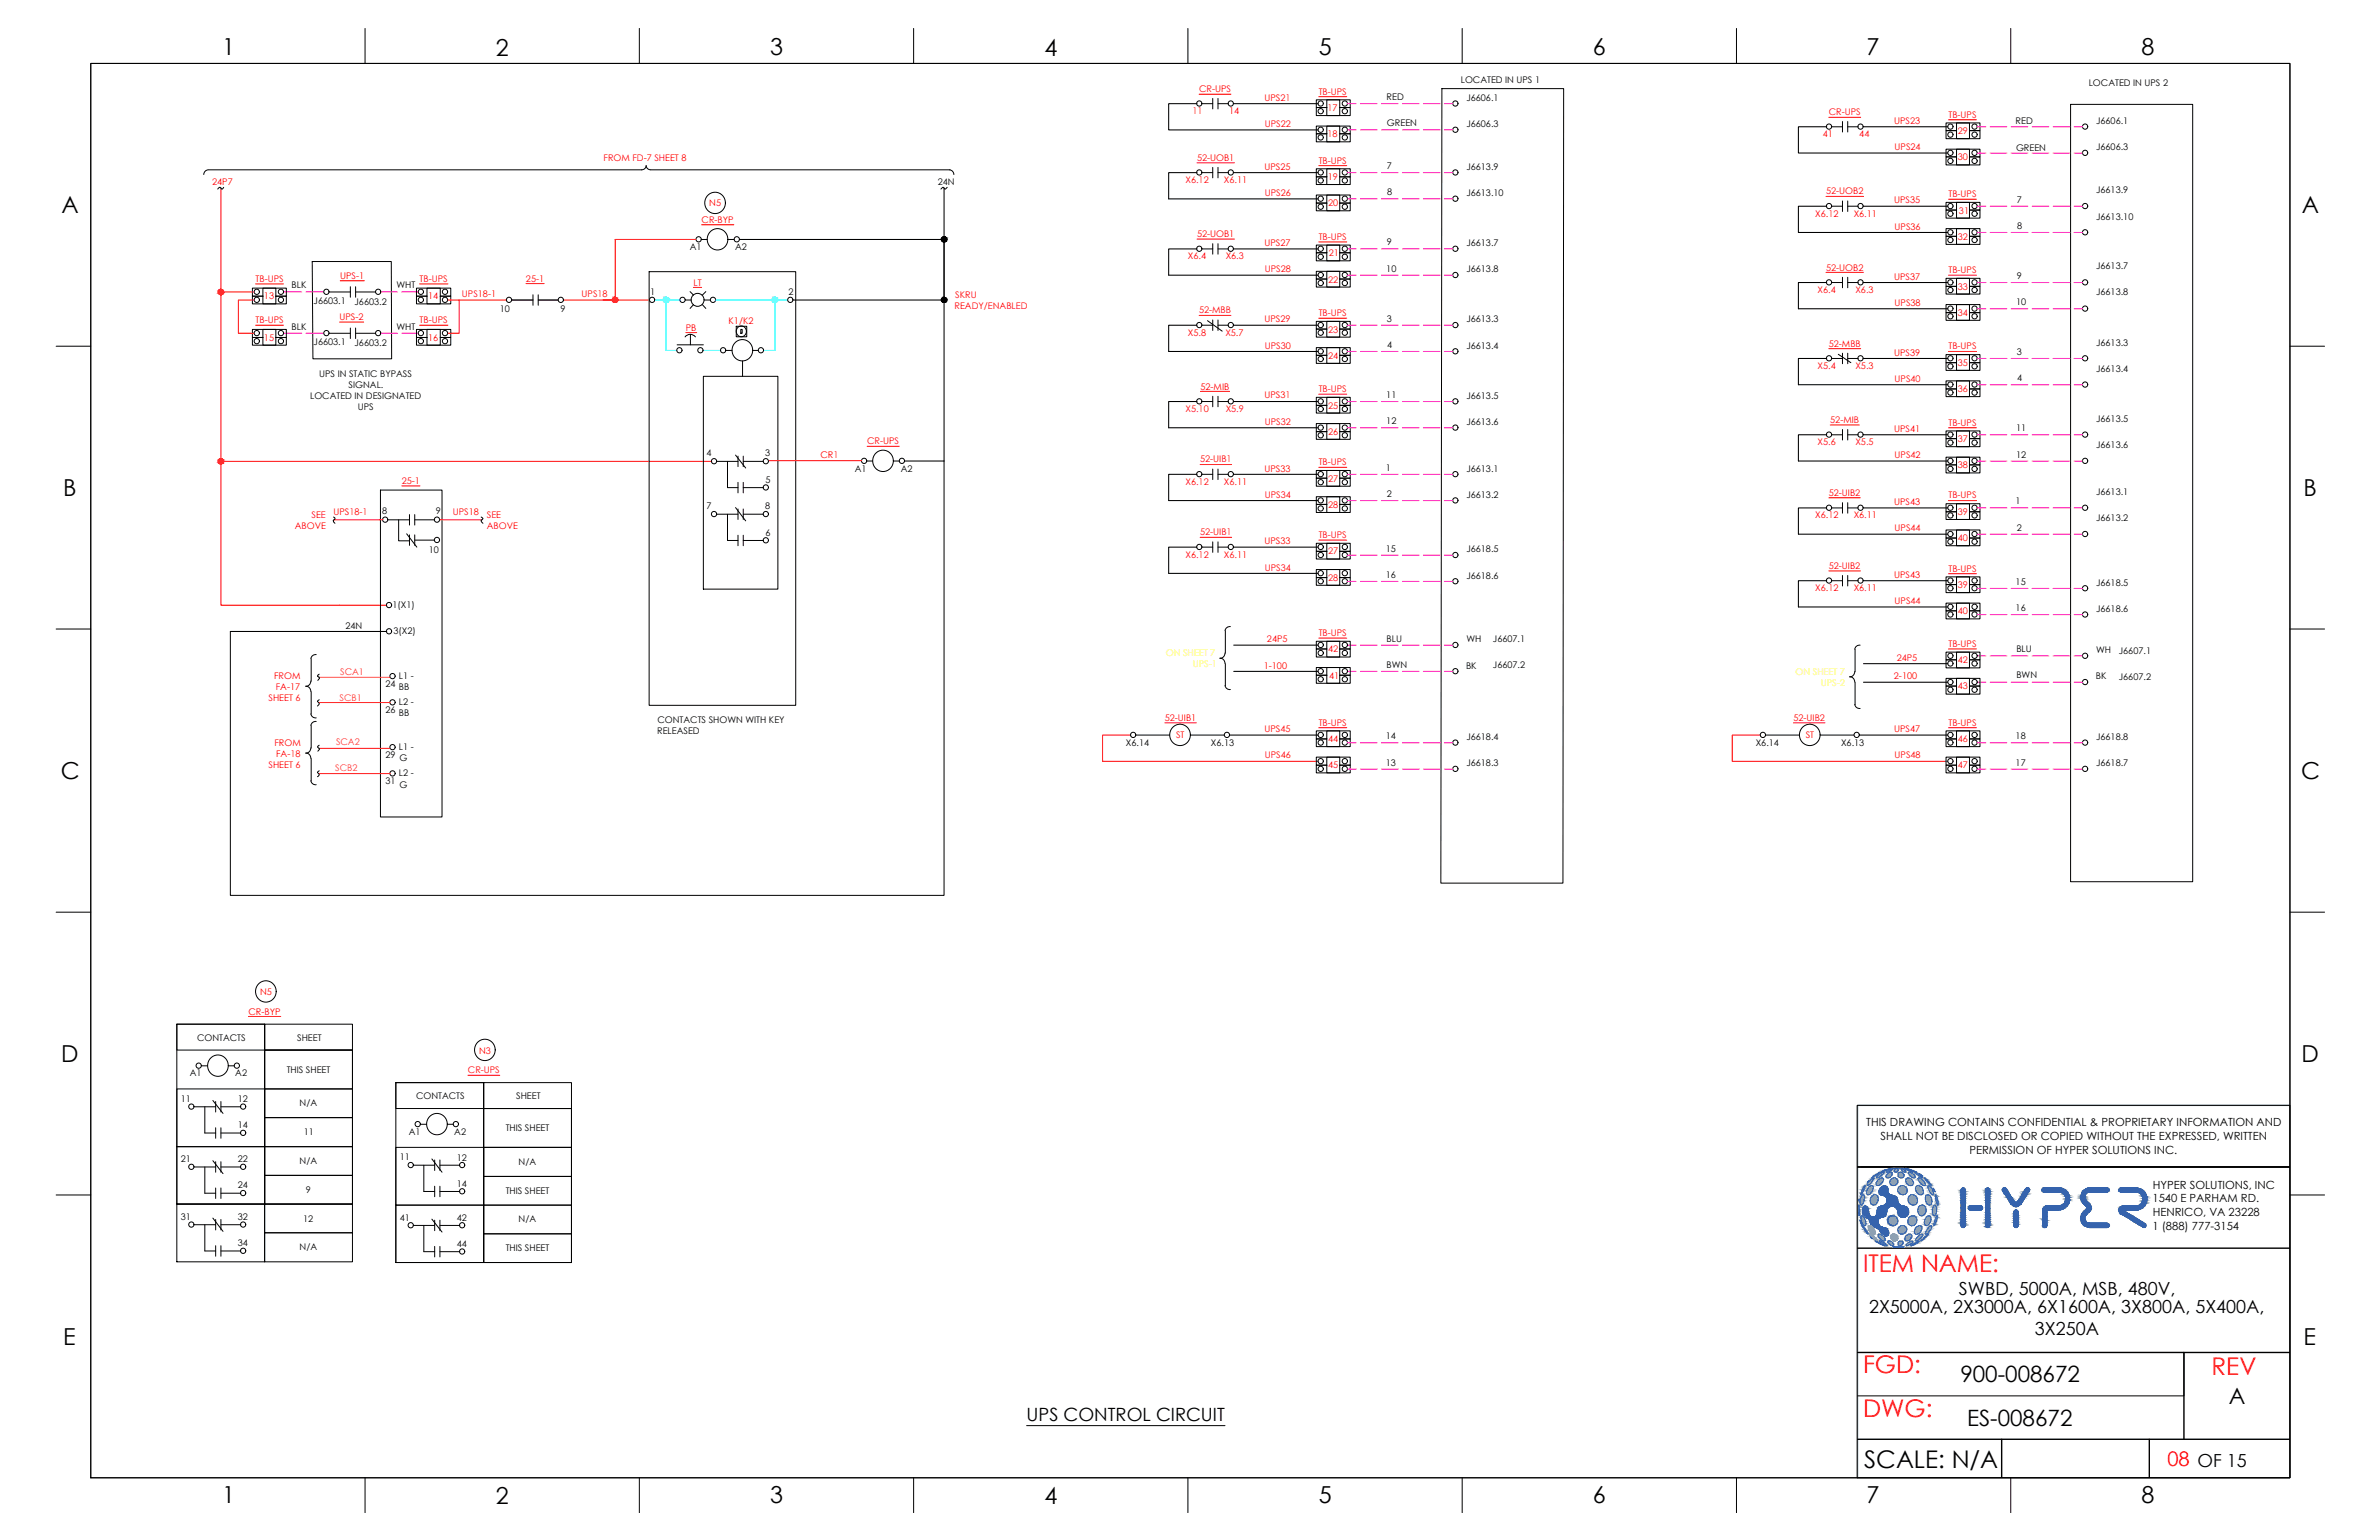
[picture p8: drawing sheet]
<svg xmlns="http://www.w3.org/2000/svg" width="432mm" height="279mm" viewBox="0 0 432 279" stroke-linecap="round" stroke-linejoin="round" font-family="sans-serif">
<defs><g id="words">
<g font-size="4.4" fill="#f00">
<text x="338.2" y="230.8">ITEM NAME:</text>
<text x="338.2" y="249.1">FGD:</text>
<text x="401.4" y="249.4">REV</text>
<text x="338.2" y="257.1">DWG:</text>
</g>
<text font-size="4.4" x="338.4" y="266.3">SCALE: N/A</text>
<g font-size="4.2">
<text x="40.4" y="10">1</text>
<text x="90" y="10.1">2</text>
<text x="139.8" y="10">3</text>
<text x="189.6" y="10.1">4</text>
<text x="239.4" y="10">5</text>
<text x="289.1" y="10">6</text>
<text x="338.8" y="10">7</text>
<text x="388.7" y="10">8</text>
<text x="11.1" y="38.7">A</text>
<text x="417.8" y="38.7">A</text>
<text x="11.5" y="90">B</text>
<text x="418.1" y="90">B</text>
<text x="11" y="141.3">C</text>
<text x="417.7" y="141.3">C</text>
<text x="11.1" y="192.7">D</text>
<text x="417.7" y="192.7">D</text>
<text x="11.5" y="244">E</text>
<text x="418.1" y="244">E</text>
<text x="40.4" y="272.7">1</text>
<text x="90" y="272.8">2</text>
<text x="139.8" y="272.7">3</text>
<text x="189.6" y="272.8">4</text>
<text x="239.4" y="272.7">5</text>
<text x="289.1" y="272.7">6</text>
<text x="338.8" y="272.7">7</text>
<text x="388.7" y="272.7">8</text>
</g>
<g font-size="4.1">
<text x="355.8" y="250.8">900-008672</text>
<text x="404.5" y="254.7">A</text>
<text x="357" y="258.6">ES-008672</text>
</g>
<text font-size="3.6" fill="#f00" x="393.4" y="266">08 OF 15</text>
<g font-size="3.3">
<text x="339.2" y="238.2">2X5000A, 2X3000A, 6X1600A, 3X800A, 5X400A,</text>
<text x="355.6" y="235">SWBD, 5000A, MSB, 480V,</text>
<text x="369.3" y="242.1">3X250A</text>
<text x="186.3" y="257.9">UPS CONTROL CIRCUIT</text>
</g>
<g font-size="2">
<text x="338.7" y="204.4">THIS DRAWING CONTAINS CONFIDENTIAL &amp; PROPRIETARY INFORMATION AND</text>
<text x="341.3" y="206.8">SHALL NOT BE DISCLOSED OR COPIED WITHOUT THE EXPRESSED, WRITTEN</text>
<text x="357.5" y="209.3">PERMISSION OF HYPER SOLUTIONS INC.</text>
<text x="390.7" y="215.7">HYPER SOLUTIONS, INC</text>
<text x="390.7" y="218.1">1540 E PARHAM RD.</text>
<text x="390.7" y="220.6">HENRICO, VA 23228</text>
<text x="390.7" y="223.2">1 (888) 777-3154</text>
</g>
<g font-size="1.7" fill="#f00">
<text x="217.6" y="16.7">CR-UPS</text>
<text x="239.4" y="17.2">TB-UPS</text>
<text x="216.4" y="20.7">11</text>
<text x="223.1" y="20.7">14</text>
<text x="229.5" y="18.3">UPS21</text>
<text x="229.6" y="23.1">UPS22</text>
<text x="240.9" y="20.1">17</text>
<text x="331.9" y="20.9">CR-UPS</text>
<text x="343.8" y="22.5">UPS23</text>
<text x="353.7" y="21.4">TB-UPS</text>
<text x="109.6" y="29.2">FROM FD-7 SHEET 8</text>
<text x="217.3" y="29.2">52-UOB1</text>
<text x="239.4" y="29.7">TB-UPS</text>
<text x="240.9" y="24.9">18</text>
<text x="330.9" y="24.9">41</text>
<text x="337.5" y="24.9">44</text>
<text x="343.9" y="27.3">UPS24</text>
<text x="355.4" y="24.3">29</text>
<text x="355.4" y="29.1">30</text>
<text x="38.5" y="33.6">24P7</text>
<text x="215.2" y="33.3">X6.12</text>
<text x="222.2" y="33.3">X6.11</text>
<text x="229.5" y="30.8">UPS25</text>
<text x="229.6" y="35.6">UPS26</text>
<text x="241" y="32.7">19</text>
<text x="331.4" y="35.3">52-UOB2</text>
<text x="353.7" y="35.8">TB-UPS</text>
<text x="127.3" y="40.4">CR-BYP</text>
<text x="128.7" y="37.4">N5</text>
<text x="241.1" y="37.4">20</text>
<text x="329.5" y="39.3">X6.12</text>
<text x="336.5" y="39.3">X6.11</text>
<text x="343.8" y="36.9">UPS35</text>
<text x="343.9" y="41.7">UPS36</text>
<text x="355.6" y="38.7">31</text>
<text x="215.6" y="47.1">X6.4</text>
<text x="217.3" y="43">52-UOB1</text>
<text x="222.5" y="47.1">X6.3</text>
<text x="229.5" y="44.7">UPS27</text>
<text x="239.4" y="43.5">TB-UPS</text>
<text x="241.2" y="46.5">21</text>
<text x="355.4" y="43.5">32</text>
<text x="46.4" y="51.1">TB-UPS</text>
<text x="61.8" y="50.6">UPS-1</text>
<text x="76.2" y="51.1">TB-UPS</text>
<text x="83.8" y="53.9">UPS18-1</text>
<text x="95.5" y="51.1">25-1</text>
<text x="105.6" y="53.9">UPS18</text>
<text x="125.9" y="51.8">LT</text>
<text x="229.6" y="49.4">UPS28</text>
<text x="241.1" y="51.3">22</text>
<text x="329.9" y="53.2">X6.4</text>
<text x="331.4" y="49.1">52-UOB2</text>
<text x="336.8" y="53.2">X6.3</text>
<text x="343.8" y="50.8">UPS37</text>
<text x="353.7" y="49.6">TB-UPS</text>
<text x="355.4" y="52.5">33</text>
<text x="46.4" y="58.6">TB-UPS</text>
<text x="47.9" y="54.3">13</text>
<text x="61.6" y="58.1">UPS-2</text>
<text x="76.2" y="58.6">TB-UPS</text>
<text x="77.7" y="54.3">14</text>
<text x="132.2" y="58.8">K1/K2</text>
<text x="173.3" y="56">READY/ENABLED</text>
<text x="173.4" y="54.1">SKRU</text>
<text x="217.6" y="56.8">52-MBB</text>
<text x="229.5" y="58.5">UPS29</text>
<text x="239.4" y="57.4">TB-UPS</text>
<text x="343.9" y="55.5">UPS38</text>
<text x="355.4" y="57.3">34</text>
<text x="47.9" y="61.8">15</text>
<text x="77.7" y="61.8">16</text>
<text x="124.5" y="60">PB</text>
<text x="215.6" y="60.9">X5.8</text>
<text x="222.4" y="60.9">X5.7</text>
<text x="229.6" y="63.3">UPS30</text>
<text x="241.1" y="60.3">23</text>
<text x="241.1" y="65.1">24</text>
<text x="331.9" y="62.9">52-MBB</text>
<text x="343.8" y="64.5">UPS39</text>
<text x="353.7" y="63.4">TB-UPS</text>
<text x="217.9" y="70.7">52-MIB</text>
<text x="239.4" y="71.2">TB-UPS</text>
<text x="329.9" y="67">X5.4</text>
<text x="336.8" y="67">X5.3</text>
<text x="343.9" y="69.3">UPS40</text>
<text x="355.4" y="66.4">35</text>
<text x="355.4" y="71.1">36</text>
<text x="215.2" y="74.8">X5.10</text>
<text x="222.5" y="74.8">X5.9</text>
<text x="229.5" y="72.3">UPS31</text>
<text x="229.6" y="77">UPS32</text>
<text x="241.1" y="74.1">25</text>
<text x="332.2" y="76.7">52-MIB</text>
<text x="353.7" y="77.2">TB-UPS</text>
<text x="148.9" y="83.1">CR1</text>
<text x="157.4" y="80.6">CR-UPS</text>
<text x="217.8" y="83.9">52-UIB1</text>
<text x="241.1" y="78.9">26</text>
<text x="329.9" y="80.8">X5.6</text>
<text x="336.8" y="80.8">X5.5</text>
<text x="343.8" y="78.4">UPS41</text>
<text x="343.9" y="83.1">UPS42</text>
<text x="355.4" y="80.2">37</text>
<text x="72.9" y="87.8">25-1</text>
<text x="215.2" y="88">X6.12</text>
<text x="222.2" y="88">X6.11</text>
<text x="229.5" y="85.5">UPS33</text>
<text x="239.4" y="84.4">TB-UPS</text>
<text x="241.1" y="87.4">27</text>
<text x="331.9" y="90">52-UIB2</text>
<text x="355.4" y="85">38</text>
<text x="56.5" y="94">SEE</text>
<text x="60.5" y="93.5">UPS18-1</text>
<text x="82.2" y="93.5">UPS18</text>
<text x="88.4" y="94">SEE</text>
<text x="229.6" y="90.3">UPS34</text>
<text x="241.1" y="92.2">28</text>
<text x="329.5" y="94.1">X6.12</text>
<text x="336.5" y="94.1">X6.11</text>
<text x="343.8" y="91.6">UPS43</text>
<text x="353.7" y="90.4">TB-UPS</text>
<text x="355.4" y="93.4">39</text>
<text x="53.5" y="96">ABOVE</text>
<text x="88.4" y="96">ABOVE</text>
<text x="215.2" y="101.2">X6.12</text>
<text x="217.8" y="97.1">52-UIB1</text>
<text x="222.2" y="101.2">X6.11</text>
<text x="229.5" y="98.8">UPS33</text>
<text x="239.4" y="97.6">TB-UPS</text>
<text x="241.1" y="100.6">27</text>
<text x="343.9" y="96.3">UPS44</text>
<text x="355.4" y="98.2">40</text>
<text x="229.6" y="103.5">UPS34</text>
<text x="241.1" y="105.4">28</text>
<text x="329.5" y="107.3">X6.12</text>
<text x="331.9" y="103.2">52-UIB2</text>
<text x="336.5" y="107.3">X6.11</text>
<text x="343.8" y="104.9">UPS43</text>
<text x="353.7" y="103.7">TB-UPS</text>
<text x="355.4" y="106.7">39</text>
<text x="343.9" y="109.6">UPS44</text>
<text x="355.4" y="111.5">40</text>
<text x="230" y="116.5">24P5</text>
<text x="239.4" y="115.4">TB-UPS</text>
<text x="241.1" y="118.4">42</text>
<text x="344.3" y="119.9">24P5</text>
<text x="353.7" y="117.4">TB-UPS</text>
<text x="49.7" y="123.3">FROM</text>
<text x="50.1" y="125.2">FA-17</text>
<text x="229.4" y="121.3">1-100</text>
<text x="241.3" y="123.1">41</text>
<text x="343.8" y="123.3">2-100</text>
<text x="355.4" y="120.3">42</text>
<text x="355.4" y="125">43</text>
<text x="48.7" y="127.3">SHEET 6</text>
<text x="211.4" y="130.8">52-UIB1</text>
<text x="239.4" y="131.6">TB-UPS</text>
<text x="325.5" y="130.8">52-UIB2</text>
<text x="353.7" y="131.6">TB-UPS</text>
<text x="49.8" y="135.3">FROM</text>
<text x="50.1" y="137.4">FA-18</text>
<text x="213.5" y="133.9">ST</text>
<text x="229.5" y="132.8">UPS45</text>
<text x="229.6" y="137.6">UPS46</text>
<text x="241.1" y="134.6">44</text>
<text x="327.8" y="133.9">ST</text>
<text x="343.8" y="132.8">UPS47</text>
<text x="343.9" y="137.6">UPS48</text>
<text x="355.4" y="134.6">46</text>
<text x="48.7" y="139.4">SHEET 6</text>
<text x="241.1" y="139.4">45</text>
<text x="355.4" y="139.4">47</text>
<text x="45.1" y="184.1">CR-BYP</text>
<text x="47.2" y="180.5">N5</text>
<text x="87" y="191.1">N3</text>
<text x="84.9" y="194.7">CR-UPS</text>
</g>
<g font-size="1.7">
<text x="265.1" y="15.1">LOCATED IN UPS 1</text>
<text x="379.1" y="15.6">LOCATED IN UPS 2</text>
<text x="251.7" y="18.2">RED</text>
<text x="251.7" y="22.9">GREEN</text>
<text x="266.2" y="18.3">J6606.1</text>
<text x="266.2" y="23.1">J6606.3</text>
<text x="365.9" y="22.6">RED</text>
<text x="380.5" y="22.5">J6606.1</text>
<text x="365.9" y="27.4">GREEN</text>
<text x="380.5" y="27.3">J6606.3</text>
<text x="170.2" y="33.6">24N</text>
<text x="251.7" y="30.7">7</text>
<text x="251.8" y="35.4">8</text>
<text x="266.2" y="30.9">J6613.9</text>
<text x="266.2" y="35.6">J6613.10</text>
<text x="380.5" y="35.1">J6613.9</text>
<text x="366" y="36.8">7</text>
<text x="366.1" y="41.5">8</text>
<text x="380.5" y="39.8">J6613.10</text>
<text x="125.2" y="45.4">A1</text>
<text x="133.4" y="45.4">A2</text>
<text x="251.7" y="44.5">9</text>
<text x="266.2" y="44.7">J6613.7</text>
<text x="52.9" y="52.3">BLK</text>
<text x="72" y="52.3">WHT</text>
<text x="118" y="53.5">1</text>
<text x="143.1" y="53.5">2</text>
<text x="251.6" y="49.3">10</text>
<text x="266.2" y="49.4">J6613.8</text>
<text x="366" y="50.6">9</text>
<text x="380.5" y="48.8">J6613.7</text>
<text x="380.5" y="53.6">J6613.8</text>
<text x="52.9" y="59.8">BLK</text>
<text x="56.9" y="55.1">J6603.1</text>
<text x="64.4" y="55.3">J6603.2</text>
<text x="72" y="59.8">WHT</text>
<text x="90.7" y="56.5">10</text>
<text x="101.8" y="56.5">9</text>
<text x="251.7" y="58.4">3</text>
<text x="266.2" y="58.5">J6613.3</text>
<text x="365.9" y="55.4">10</text>
<text x="56.9" y="62.6">J6603.1</text>
<text x="64.4" y="62.8">J6603.2</text>
<text x="251.8" y="63.1">4</text>
<text x="266.2" y="63.3">J6613.4</text>
<text x="366" y="64.4">3</text>
<text x="380.5" y="62.7">J6613.3</text>
<text x="57.9" y="68.4">UPS IN STATIC BYPASS</text>
<text x="63.3" y="70.4">SIGNAL.</text>
<text x="366.1" y="69.2">4</text>
<text x="380.5" y="67.5">J6613.4</text>
<text x="56.3" y="72.4">LOCATED IN DESIGNATED</text>
<text x="64.9" y="74.4">UPS</text>
<text x="251.6" y="72.2">11</text>
<text x="251.6" y="77">12</text>
<text x="266.2" y="72.3">J6613.5</text>
<text x="266.2" y="77.1">J6613.6</text>
<text x="380.5" y="76.5">J6613.5</text>
<text x="128.2" y="82.8">4</text>
<text x="138.9" y="82.8">3</text>
<text x="365.9" y="78.2">11</text>
<text x="365.9" y="83">12</text>
<text x="380.5" y="81.3">J6613.6</text>
<text x="139" y="87.6">5</text>
<text x="155.2" y="85.5">A1</text>
<text x="163.5" y="85.5">A2</text>
<text x="251.6" y="85.4">1</text>
<text x="266.2" y="85.5">J6613.1</text>
<text x="380.5" y="89.7">J6613.1</text>
<text x="69.4" y="93.2">8</text>
<text x="79.1" y="93.2">9</text>
<text x="128.2" y="92.3">7</text>
<text x="138.9" y="92.4">8</text>
<text x="251.7" y="90.2">2</text>
<text x="266.2" y="90.3">J6613.2</text>
<text x="365.9" y="91.5">1</text>
<text x="380.5" y="94.5">J6613.2</text>
<text x="77.8" y="100.3">10</text>
<text x="139" y="97.2">6</text>
<text x="251.6" y="100.1">15</text>
<text x="266.2" y="100.2">J6618.5</text>
<text x="366" y="96.3">2</text>
<text x="251.6" y="104.9">16</text>
<text x="266.2" y="105">J6618.6</text>
<text x="365.9" y="106.1">15</text>
<text x="380.5" y="106.3">J6618.5</text>
<text x="71.2" y="110.3">1(X1)</text>
<text x="365.9" y="110.9">16</text>
<text x="380.5" y="111.1">J6618.6</text>
<text x="62.7" y="114.1">24N</text>
<text x="71.4" y="115.1">3(X2)</text>
<text x="251.7" y="116.4">BLU</text>
<text x="266.2" y="116.5">WH</text>
<text x="271" y="116.5">J6607.1</text>
<text x="366" y="118.3">BLU</text>
<text x="380.5" y="118.4">WH</text>
<text x="384.6" y="118.7">J6607.1</text>
<text x="69.9" y="124.7">24</text>
<text x="72.4" y="123.2">L1 -</text>
<text x="72.4" y="125.2">BB</text>
<text x="251.7" y="121.2">BWN</text>
<text x="266.1" y="121.3">BK</text>
<text x="271" y="121.2">J6607.2</text>
<text x="366" y="123.1">BWN</text>
<text x="380.4" y="123.2">BK</text>
<text x="384.6" y="123.5">J6607.2</text>
<text x="69.9" y="129.4">26</text>
<text x="72.4" y="128">L2 -</text>
<text x="72.4" y="129.9">BB</text>
<text x="119.3" y="131.1">CONTACTS SHOWN WITH KEY</text>
<text x="69.9" y="137.5">29</text>
<text x="72.4" y="136.1">L1 -</text>
<text x="119.3" y="133.1">RELEASED</text>
<text x="204.4" y="135.3">X6.14</text>
<text x="219.8" y="135.3">X6.13</text>
<text x="251.6" y="134.1">14</text>
<text x="266.2" y="134.3">J6618.4</text>
<text x="318.7" y="135.3">X6.14</text>
<text x="334.2" y="135.3">X6.13</text>
<text x="365.9" y="134.1">18</text>
<text x="380.5" y="134.3">J6618.8</text>
<text x="69.9" y="142.3">31</text>
<text x="72.4" y="140.9">L2 -</text>
<text x="72.5" y="138.1">G</text>
<text x="72.5" y="142.9">G</text>
<text x="251.6" y="138.9">13</text>
<text x="266.2" y="139">J6618.3</text>
<text x="365.9" y="138.9">17</text>
<text x="380.5" y="139">J6618.7</text>
<text x="35.8" y="188.8">CONTACTS</text>
<text x="53.9" y="188.8">SHEET</text>
<text x="34.4" y="195.3">A1</text>
<text x="42.7" y="195.3">A2</text>
<text x="52" y="194.6">THIS SHEET</text>
<text x="32.8" y="199.9">11</text>
<text x="43.1" y="199.9">12</text>
<text x="54.4" y="200.7">N/A</text>
<text x="75.5" y="199.4">CONTACTS</text>
<text x="93.7" y="199.4">SHEET</text>
<text x="43.1" y="204.7">14</text>
<text x="55.1" y="206">11</text>
<text x="74.2" y="205.9">A1</text>
<text x="82.5" y="205.9">A2</text>
<text x="91.8" y="205.2">THIS SHEET</text>
<text x="32.8" y="210.8">21</text>
<text x="43.1" y="210.8">22</text>
<text x="43.1" y="215.6">24</text>
<text x="54.4" y="211.2">N/A</text>
<text x="72.5" y="210.5">11</text>
<text x="82.9" y="210.6">12</text>
<text x="82.9" y="215.3">14</text>
<text x="94.1" y="211.3">N/A</text>
<text x="32.8" y="221.3">31</text>
<text x="43.1" y="221.3">32</text>
<text x="55" y="221.7">12</text>
<text x="55.5" y="216.4">9</text>
<text x="72.5" y="221.5">41</text>
<text x="82.9" y="221.5">42</text>
<text x="91.8" y="216.6">THIS SHEET</text>
<text x="94.1" y="221.8">N/A</text>
<text x="43.1" y="226.1">34</text>
<text x="54.4" y="226.8">N/A</text>
<text x="82.9" y="226.3">44</text>
<text x="91.8" y="227">THIS SHEET</text>
</g>
<g font-size="1.7" fill="#ff0">
<text x="211.6" y="119">ON SHEET 7</text>
<text x="216.5" y="121">UPS-1</text>
<text x="325.9" y="122.4">ON SHEET 7</text>
<text x="330.5" y="124.4">UPS-2</text>
</g>
<g font-size="1.7" fill="#dd6e00">
<text x="61.8" y="122.5">SCA1</text>
<text x="61" y="135.2">SCA2</text>
</g>
<g font-size="1.7" fill="#ff7f00">
<text x="61.6" y="127.3">SCB1</text>
<text x="60.9" y="140">SCB2</text>
</g>
</g></defs>
<!-- layer: GRID -->
<path d="M415.6 200.5h-78.5v67.5" fill="none" stroke="#6ec1dd" stroke-width=".25"/>
<!-- layer: WIRE - 24+_RED -->
<g fill="none" stroke="#f00" stroke-width=".19">
<path d="M40.1 34.1v49.6M40.1 53h6M46.1 54.4h-2.8v6.1h2.8M81.3 54.4h10.7M83.3 54.4v6.1h-2M92.9 54.4h3.8M97.7 54.4h3.6M102.3 54.4h15.6M126.3 43.4h-14.6v11.5M40.1 83.7v26.1h30.1M40.1 83.7h89.1M60.6 94.3h8.9"/>
<path d="M79.8 94.3h7.7M139.5 83.6h16.9M205.3 133.4h-5.2v4.7h39.1M319.6 133.4h-5.2v4.7h39.1"/>
<circle cx="40.1" cy="52.9" r=".48"/>
<circle cx="111.6" cy="54.4" r=".48"/>
<circle cx="40.1" cy="83.7" r=".48"/>
</g>
<!-- layer: WIRE - 24-_BLK -->
<g fill="none" stroke="#000" stroke-width=".19">
<path d="M217.3 18.8h-5.2v4.8h27.1M223.9 18.8h15.3M171.4 34.1v49.5h-7.2M217.3 31.3h-5.2v4.8h27.1M223.9 31.3h15.3M331.6 37.4h-5.2v4.8h27.1M331.6 23h-5.2v4.8h27.1M338.2 37.4h15.3M338.2 23h15.3M134.2 43.4h37.2M143.9 54.4h27.5M217.3 45.2h-5.2v4.7h27.1"/>
<path d="M217.3 59h-5.2v4.8h27.1M223.9 45.2h15.3M223.9 59h15.3M331.6 51.3h-5.2v4.7h27.1M338.2 51.3h15.3M217.3 72.8h-5.2v4.8h27.1M223.9 72.8h15.3M331.6 65h-5.2v4.8h27.1M331.6 78.9h-5.2v4.7h27.1M338.2 65h15.3M338.2 78.9h15.3M217.3 86.1h-5.2v4.7h27.1"/>
<path d="M217.3 99.3h-5.2v4.7h27.1M223.9 86.1h15.3M223.9 99.3h15.3M331.6 92.2h-5.2v4.7h27.1M338.2 92.2h15.3M41.8 114.6h28.4M223.9 117h15.3M331.6 105.4h-5.2v4.7h27.1M338.2 105.4h15.3M223.2 133.4h16M223.9 121.8h15.3M337.5 133.4h16"/>
<path d="M338.2 120.4h15.3M338.2 123.8h15.3"/>
<circle cx="171.3" cy="54.4" r=".48"/>
<circle cx="171.3" cy="43.4" r=".48"/>
</g>
<!-- layer: 0 -->
<g fill="none" stroke="#000" stroke-width=".18">
<path d="M16.5 11.5h399.1v256.6h-399.1zM66.3 5.2v6.3M116 5.2v6.3M165.8 5.2v6.3M215.6 5.2v6.3M218.2 18.8h1.9M220.1 17.9v1.9M221.1 17.9v1.9M221.1 18.8h1.9M240.8 19.5h-1.9v-1.4h6.2v1.4h-1.9M240.8 19.5v-1.4h2.4v1.4M240.8 19.5h-1.9v1.5h6.2v-1.5h-1.9"/>
<path d="M240.8 19.5v1.5h2.4v-1.5M265.4 5.2v6.3M315.2 5.2v6.3M365 5.2v6.3M37.7 30.8a.86 .86 0 0 0-.7 .9M37.8 30.8h78.7M40.6 34l-.2 .3-.4-.3-.5 .3M117.3 30.1a.86 .86 0 0 0 .8 .7M117.3 30.1a.86 .86 0 0 1-.8 .7M118.1 30.8h54.3M171.9 34l-.3 .3-.4-.3-.4 .3M172.4 30.8a.86 .86 0 0 1 .7 .9"/>
<path d="M218.2 31.3h1.9M220.1 30.4v1.9M221.1 31.3h1.9M221.1 30.4v1.9M240.8 32.1h-1.9v-1.5h6.2v1.5h-1.9M240.8 32.1v-1.5h2.4v1.5M240.8 32.1h-1.9v1.4h6.2v-1.4h-1.9M240.8 32.1v1.4h2.4v-1.4M240.8 36.8h-1.9v-1.4h6.2v1.4h-1.9M240.8 36.8v-1.4h2.4v1.4M240.8 36.8h-1.9v1.4h6.2v-1.4h-1.9M240.8 36.8v1.4h2.4v-1.4"/>
<path d="M240.8 24.3h-1.9v-1.4h6.2v1.4h-1.9M240.8 24.3v-1.4h2.4v1.4M240.8 24.3h-1.9v1.4h6.2v-1.4h-1.9M240.8 24.3v1.4h2.4v-1.4M332.5 37.4h1.9M332.5 23h1.9M334.4 22v2M334.4 36.5v1.9M335.4 37.4h1.9M335.4 22v2M335.4 36.5v1.9M335.4 23h1.9"/>
<path d="M355.1 38.1h-1.9v-1.4h6.2v1.4h-1.9M355.1 38.1v-1.4h2.4v1.4M355.1 38.1h-1.9v1.5h6.2v-1.5h-1.9M355.1 38.1v1.5h2.4v-1.5M355.1 23.7h-1.9v-1.4h6.2v1.4h-1.9M355.1 23.7v-1.4h2.4v1.4M355.1 23.7h-1.9v1.5h6.2v-1.5h-1.9M355.1 23.7v1.5h2.4v-1.5M355.1 28.5h-1.9v-1.4h6.2v1.4h-1.9M355.1 28.5v-1.4h2.4v1.4M355.1 28.5h-1.9v1.4h6.2v-1.4h-1.9M355.1 28.5v1.4h2.4v-1.4"/>
<path d="M47.7 53.7h-1.9v-1.4h6.2v1.4h-1.9M47.7 53.7v-1.4h2.4v1.4M47.7 53.7h-1.9v1.4h6.2v-1.4h-1.9M47.7 53.7v1.4h2.4v-1.4M56.7 47.4h14.3l.1 17.7h-14.3zM59.7 53h3.9M63.6 52v1.9M63.6 59.5v1.9M64.5 53h3.7M64.5 52v1.9M64.5 59.5v1.9M77.5 53.7h-1.9v-1.4h6.2v1.4h-1.9"/>
<path d="M77.5 53.7v-1.4h2.4v1.4M77.5 53.7h-1.9v1.4h6.2v-1.4h-1.9M77.5 53.7v1.4h2.4v-1.4M92.9 54.4h3.8M96.7 53.5v1.9M97.7 54.4h3.6M97.7 53.5v1.9M124.4 54.4h1.1M125.3 52.9l.6 .6M125.9 55.3l-.6 .7M127.3 43.4h1.1M127.5 55.3l.6 .7"/>
<path d="M127.9 54.4h1M128.1 52.9l-.6 .6M132.2 43.4h1.1M133.6 59.2h1.9v1.9h-1.9zM134.5 59.8h.2v.7h-.2zM218.2 45.2h1.9M218.2 59h1.9M220.1 44.2v1.9M220.1 58.1v1.9M221.1 44.2v1.9M221.1 58.1v1.9M221.1 45.2h1.9"/>
<path d="M221.1 59h1.9M240.8 45.9h-1.9v-1.4h6.2v1.4h-1.9M240.8 45.9v-1.4h2.4v1.4M240.8 45.9h-1.9v1.4h6.2v-1.4h-1.9M240.8 45.9v1.4h2.4v-1.4M240.8 50.6h-1.9v-1.4h6.2v1.4h-1.9M240.8 50.6v-1.4h2.4v1.4M240.8 50.6h-1.9v1.5h6.2v-1.5h-1.9M240.8 50.6v1.5h2.4v-1.5M240.8 59.7h-1.9v-1.4h6.2v1.4h-1.9M240.8 59.7v-1.4h2.4v1.4M240.8 59.7h-1.9v1.5h6.2v-1.5h-1.9"/>
<path d="M240.8 59.7v1.5h2.4v-1.5M332.5 51.3h1.9M334.4 50.3v1.9M335.4 50.3v1.9M335.4 51.3h1.9M355.1 42.9h-1.9v-1.4h6.2v1.4h-1.9M355.1 42.9v-1.4h2.4v1.4M355.1 42.9h-1.9v1.4h6.2v-1.4h-1.9M355.1 42.9v1.4h2.4v-1.4M355.1 52h-1.9v-1.5h6.2v1.5h-1.9M355.1 52v-1.5h2.4v1.5M355.1 52h-1.9v1.4h6.2v-1.4h-1.9"/>
<path d="M355.1 52v1.4h2.4v-1.4M355.1 56.7h-1.9v-1.4h6.2v1.4h-1.9M355.1 56.7v-1.4h2.4v1.4M355.1 56.7h-1.9v1.4h6.2v-1.4h-1.9M355.1 56.7v1.4h2.4v-1.4M10.2 62.8h6.3M47.7 61.2h-1.9v-1.4h6.2v1.4h-1.9M47.7 61.2v-1.4h2.4v1.4M47.7 61.2h-1.9v1.4h6.2v-1.4h-1.9M47.7 61.2v1.4h2.4v-1.4M59.7 60.5h3.9M64.5 60.5h3.7"/>
<path d="M77.5 61.2h-1.9v-1.4h6.2v1.4h-1.9M77.5 61.2v-1.4h2.4v1.4M77.5 61.2h-1.9v1.4h6.2v-1.4h-1.9M77.5 61.2v1.4h2.4v-1.4M122.9 62.6h4.8M124.3 61.1a1.17 1.17 0 0 1 1.9 0M125.3 60.7v1.9M127.7 68.3h13.5v38.6h-13.5zM134.8 65.5v2.8M218.2 72.8h1.9M220.1 71.9v1.9M221.1 71.9v1.9"/>
<path d="M221.1 72.8h1.9M240.8 64.5h-1.9v-1.4h6.2v1.4h-1.9M240.8 64.5v-1.4h2.4v1.4M240.8 64.5h-1.9v1.4h6.2v-1.4h-1.9M240.8 64.5v1.4h2.4v-1.4M240.8 73.5h-1.9v-1.4h6.2v1.4h-1.9M240.8 73.5v-1.4h2.4v1.4M240.8 73.5h-1.9v1.4h6.2v-1.4h-1.9M240.8 73.5v1.4h2.4v-1.4M240.8 78.3h-1.9v-1.5h6.2v1.5h-1.9M240.8 78.3v-1.5h2.4v1.5M240.8 78.3h-1.9v1.4h6.2v-1.4h-1.9"/>
<path d="M240.8 78.3v1.4h2.4v-1.4M332.5 65h1.9M332.5 78.9h1.9M334.4 64.1v1.9M334.4 77.9v1.9M335.4 64.1v1.9M335.4 77.9v1.9M335.4 65h1.9M335.4 78.9h1.9M355.1 65.8h-1.9v-1.5h6.2v1.5h-1.9M355.1 65.8v-1.5h2.4v1.5M355.1 65.8h-1.9v1.4h6.2v-1.4h-1.9"/>
<path d="M355.1 65.8v1.4h2.4v-1.4M355.1 70.6h-1.9v-1.5h6.2v1.5h-1.9M355.1 70.6v-1.5h2.4v1.5M355.1 70.6h-1.9v1.4h6.2v-1.4h-1.9M355.1 70.6v1.4h2.4v-1.4M355.1 79.6h-1.9v-1.4h6.2v1.4h-1.9M355.1 79.6v-1.4h2.4v1.4M355.1 79.6h-1.9v1.4h6.2v-1.4h-1.9M355.1 79.6v1.4h2.4v-1.4M415.6 62.8h6.3M60.5 93.8l.3 .2v.2l-.3 .3 .3 .4M69.1 88.9h11.1v59.3h-11.1z"/>
<path d="M70.4 94.3h3.9M72.4 94.3v3.8h1.9M73.8 96.9l1.9 2.4M74.3 93.4v1.9M74.3 97v1.9M75.3 94.3h3.6M75.3 93.4v1.9M75.3 97v1.9M75.3 98h3.6M87.3 93.8l.2 .1a.38 .38 0 0 1-.2 .6l.4 .4M130.1 83.7h3.8M130.1 93.3h3.8"/>
<path d="M132 83.7v4.8h1.9M132 93.3v4.8h1.9M133.5 82.6l1.8 2.3M133.5 92.1l1.8 2.4M133.9 82.8v1.9M133.9 87.5v1.9M133.9 92.3v1.9M133.9 97.1v1.9M134.9 83.7h3.7M134.9 82.8v1.9M134.9 87.5v1.9M134.9 92.3v1.9"/>
<path d="M134.9 97.1v1.9M134.9 88.5h3.7M134.9 93.3h3.7M134.9 98.1h3.7M157.3 83.6h1.1M162.2 83.6h1.1M171.4 83.6v78.8h-129.6v-47.8M218.2 86.1h1.9M218.2 99.3h1.9M220.1 85.1v1.9M220.1 98.3v1.9M221.1 85.1v1.9"/>
<path d="M221.1 98.3v1.9M221.1 86.1h1.9M221.1 99.3h1.9M240.8 86.8h-1.9v-1.4h6.2v1.4h-1.9M240.8 86.8v-1.4h2.4v1.4M240.8 86.8h-1.9v1.4h6.2v-1.4h-1.9M240.8 86.8v1.4h2.4v-1.4M240.8 91.5h-1.9v-1.4h6.2v1.4h-1.9M240.8 91.5v-1.4h2.4v1.4M240.8 91.5h-1.9v1.5h6.2v-1.5h-1.9M240.8 91.5v1.5h2.4v-1.5M332.5 92.2h1.9"/>
<path d="M334.4 91.2v1.9M335.4 91.2v1.9M335.4 92.2h1.9M355.1 84.3h-1.9v-1.4h6.2v1.4h-1.9M355.1 84.3v-1.4h2.4v1.4M355.1 84.3h-1.9v1.5h6.2v-1.5h-1.9M355.1 84.3v1.5h2.4v-1.5M355.1 92.9h-1.9v-1.5h6.2v1.5h-1.9M355.1 92.9v-1.5h2.4v1.5M355.1 92.9h-1.9v1.3h6.2v-1.3h-1.9M355.1 92.9v1.3h2.4v-1.3M355.1 97.6h-1.9v-1.4h6.2v1.4h-1.9"/>
<path d="M355.1 97.6v-1.4h2.4v1.4M355.1 97.6h-1.9v1.4h6.2v-1.4h-1.9M355.1 97.6v1.4h2.4v-1.4M10.2 114.1h6.3M56.5 119.5v4.1M57.4 118.8a.86 .86 0 0 0-1 .7M221.4 119.4a.95 .95 0 0 1 .9 1M222.3 118.5a.95 .95 0 0 1-.9 1M222.4 114.4v4.1M223.3 113.7a.86 .86 0 0 0-.9 .7M240.8 117.7h-1.9v-1.4h6.2v1.4h-1.9M240.8 117.7v-1.4h2.4v1.4"/>
<path d="M240.8 117.7h-1.9v1.5h6.2v-1.5h-1.9M240.8 117.7v1.5h2.4v-1.5M240.8 100h-1.9v-1.4h6.2v1.4h-1.9M240.8 100v-1.4h2.4v1.4M240.8 100h-1.9v1.4h6.2v-1.4h-1.9M240.8 100v1.4h2.4v-1.4M240.8 104.8h-1.9v-1.5h6.2v1.5h-1.9M240.8 104.8v-1.5h2.4v1.5M240.8 104.8h-1.9v1.4h6.2v-1.4h-1.9M240.8 104.8v1.4h2.4v-1.4M332.5 105.4h1.9M334.4 104.4v1.9"/>
<path d="M335.4 104.4v1.9M335.4 105.4h1.9M336.7 117.8v4.1M337.6 117.1a.86 .86 0 0 0-.9 .7M353.2 109.4h6.2v1.4h-1.9v1.5h-2.4v-1.5h-1.9zM353.2 110.8h1.9v-1.4h2.4v1.4h1.9v1.5h-6.2zM355.1 119.7h-1.9v-1.4h6.2v1.4h-1.9M355.1 119.7v-1.4h2.4v1.4M355.1 119.7h-1.9v1.5h6.2v-1.5h-1.9M355.1 119.7v1.5h2.4v-1.5M355.1 106.1h-1.9v-1.4h6.2v1.4h-1.9M355.1 106.1v-1.4h2.4v1.4"/>
<path d="M355.1 106.1h-1.9v1.4h6.2v-1.4h-1.9M355.1 106.1v1.4h2.4v-1.4M415.6 114.1h6.3M55.5 124.5a.95 .95 0 0 1 .9 1M55.5 136.6a.95 .95 0 0 1 .9 1M56.4 123.6a.95 .95 0 0 1-.9 .9M56.4 135.7a.95 .95 0 0 1-.9 1M56.4 129.5a.86 .86 0 0 0 1 .7M56.5 125.5v4.1M56.5 131.6v4.1M56.5 137.6v4.1M57.4 130.9a.86 .86 0 0 0-1 .7"/>
<path d="M57.9 122.3l-.3 .4a.31 .31 0 0 1 .3 .2 .31 .31 0 0 1-.1 .4l-.1 .2M57.9 127l-.2 .1a.38 .38 0 0 0 .2 .5l-.3 .5M57.9 135.2l-.2 .2v.2a.35 .35 0 0 1 .3 .3 .35 .35 0 0 1-.3 .4M57.9 139.8l-.2 .2a.38 .38 0 0 0 .2 .5l-.3 .4M206.2 133.4h6.1M216.1 133.4h6.1M222.4 124.4a.86 .86 0 0 0 .9 .7M222.4 120.4v4M240.8 122.5h-1.9v-1.4h6.2v1.4h-1.9M240.8 122.5v-1.4h2.4v1.4M240.8 122.5h-1.9v1.5h6.2v-1.5h-1.9M240.8 122.5v1.5h2.4v-1.5"/>
<path d="M240.8 134.1h-1.9v-1.5h6.2v1.5h-1.9M240.8 134.1v-1.5h2.4v1.5M240.8 134.1h-1.9v1.4h6.2v-1.4h-1.9M240.8 134.1v1.4h2.4v-1.4M240.8 138.8h-1.9v-1.4h6.2v1.4h-1.9M240.8 138.8v-1.4h2.4v1.4M240.8 138.8h-1.9v1.4h6.2v-1.4h-1.9M240.8 138.8v1.4h2.4v-1.4M320.5 133.4h6.1M330.4 133.4h6.1M335.7 122.8a.95 .95 0 0 1 .9 .9M336.6 121.8a.95 .95 0 0 1-.9 1"/>
<path d="M336.7 127.8a.86 .86 0 0 0 .9 .7M336.7 123.8v4M355.1 124.5h-1.9v-1.4h6.2v1.4h-1.9M355.1 124.5v-1.4h2.4v1.4M355.1 124.5h-1.9v1.4h6.2v-1.4h-1.9M355.1 124.5v1.4h2.4v-1.4M355.1 134.1h-1.9v-1.5h6.2v1.5h-1.9M355.1 134.1v-1.5h2.4v1.5M355.1 134.1h-1.9v1.4h6.2v-1.4h-1.9M355.1 134.1v1.4h2.4v-1.4M355.1 138.8h-1.9v-1.4h6.2v1.4h-1.9M355.1 138.8v-1.4h2.4v1.4"/>
<path d="M355.1 138.8h-1.9v1.4h6.2v-1.4h-1.9M355.1 138.8v1.4h2.4v-1.4M56.4 141.6a.86 .86 0 0 0 1 .8M10.2 165.5h6.3M415.6 165.5h6.3M36.6 193.4h1.1M38.6 199.7l1.9 2.3M39.1 199.8v2M40.1 199.8v2M41.5 193.4h1.1M10.2 216.8h6.3M35.3 200.8h3.8"/>
<path d="M35.3 211.7h3.8M37.2 200.8v4.8h1.9M37.2 211.7v4.8h1.9M38.6 210.6l1.9 2.3M39.1 204.6v1.9M39.1 210.8v1.9M39.1 215.5v1.9M40.1 200.8h3.6M40.1 204.6v1.9M40.1 210.8v1.9M40.1 215.5v1.9M40.1 205.6h3.6"/>
<path d="M40.1 211.7h3.6M40.1 216.5h3.6M75 211.4h3.9M76.4 204h1M76.9 211.4v4.8h2M78.4 210.3l1.8 2.4M78.9 210.5v1.9M78.9 215.2v1.9M79.8 211.4h3.7M79.8 210.5v1.9M79.8 215.2v1.9M79.8 216.2h3.7"/>
<path d="M81.2 204h1.1M337.1 211.7h78.5M415.6 216.8h6.3M35.3 222.2h3.8M37.2 222.2v4.8h1.9M38.6 221l1.9 2.4M39.1 221.2v2M39.1 226v1.9M40.1 221.2v2M40.1 226v1.9M40.1 222.2h3.6M40.1 227h3.6"/>
<path d="M75 222.3h3.9M76.9 222.3v4.8h2M78.4 221.2l1.8 2.3M78.9 221.4v1.9M78.9 226.1v1.9M79.8 221.4v1.9M79.8 226.1v1.9M79.8 222.3h3.7M79.8 227.1h3.7M337.1 245.4h59.3v7.9h-59.3M66.3 268.1v6.4M116 268.1v6.4"/>
<path d="M165.8 268.1v6.4M215.6 268.1v6.4M265.4 268.1v6.4M315.2 268.1v6.4M365 268.1v6.4"/>
<circle cx="217.7" cy="18.8" r=".48"/>
<circle cx="223.4" cy="18.8" r=".48"/>
<circle cx="239.7" cy="18.8" r=".48"/>
<circle cx="244.1" cy="18.8" r=".48"/>
<circle cx="264.2" cy="18.8" r=".48"/>
<circle cx="217.7" cy="31.3" r=".48"/>
<circle cx="223.4" cy="31.3" r=".48"/>
<circle cx="239.7" cy="32.7" r=".48"/>
<circle cx="239.7" cy="36.1" r=".48"/>
<circle cx="239.7" cy="20.2" r=".48"/>
<circle cx="239.7" cy="23.5" r=".48"/>
<circle cx="239.7" cy="31.3" r=".48"/>
<circle cx="239.7" cy="24.9" r=".48"/>
<circle cx="239.7" cy="37.5" r=".48"/>
<circle cx="244.1" cy="32.7" r=".48"/>
<circle cx="244.1" cy="31.3" r=".48"/>
<circle cx="244.1" cy="20.2" r=".48"/>
<circle cx="244.1" cy="37.5" r=".48"/>
<circle cx="244.1" cy="36.1" r=".48"/>
<circle cx="244.1" cy="23.5" r=".48"/>
<circle cx="244.1" cy="24.9" r=".48"/>
<circle cx="264.2" cy="23.5" r=".48"/>
<circle cx="264.2" cy="31.3" r=".48"/>
<circle cx="264.2" cy="36.1" r=".48"/>
<circle cx="332" cy="23" r=".48"/>
<circle cx="332" cy="37.4" r=".48"/>
<circle cx="337.7" cy="37.4" r=".48"/>
<circle cx="337.7" cy="23" r=".48"/>
<circle cx="354" cy="23" r=".48"/>
<circle cx="354" cy="27.7" r=".48"/>
<circle cx="354" cy="24.4" r=".48"/>
<circle cx="354" cy="37.4" r=".48"/>
<circle cx="354" cy="29.2" r=".48"/>
<circle cx="354" cy="38.8" r=".48"/>
<circle cx="358.4" cy="37.4" r=".48"/>
<circle cx="358.4" cy="23" r=".48"/>
<circle cx="358.4" cy="27.7" r=".48"/>
<circle cx="358.4" cy="29.2" r=".48"/>
<circle cx="358.4" cy="38.8" r=".48"/>
<circle cx="358.4" cy="24.4" r=".48"/>
<circle cx="378.5" cy="23" r=".48"/>
<circle cx="378.5" cy="27.7" r=".48"/>
<circle cx="378.5" cy="37.4" r=".48"/>
<circle cx="46.6" cy="54.4" r=".48"/>
<circle cx="46.6" cy="52.9" r=".48"/>
<circle cx="51" cy="54.4" r=".48"/>
<circle cx="51" cy="52.9" r=".48"/>
<circle cx="59.2" cy="52.9" r=".48"/>
<circle cx="68.6" cy="52.9" r=".48"/>
<circle cx="76.4" cy="54.4" r=".48"/>
<circle cx="76.4" cy="52.9" r=".48"/>
<circle cx="80.8" cy="54.4" r=".48"/>
<circle cx="80.8" cy="52.9" r=".48"/>
<circle cx="92.4" cy="54.4" r=".48"/>
<circle cx="101.8" cy="54.4" r=".48"/>
<circle cx="118.4" cy="54.4" r=".48"/>
<circle cx="123.9" cy="54.4" r=".48"/>
<circle cx="126.6" cy="54.4" r="1.17"/>
<circle cx="126.8" cy="43.4" r=".48"/>
<circle cx="129.4" cy="54.4" r=".48"/>
<circle cx="130.2" cy="43.4" r="1.91"/>
<circle cx="133.7" cy="43.4" r=".48"/>
<circle cx="143.4" cy="54.4" r=".48"/>
<circle cx="217.7" cy="59" r=".48"/>
<circle cx="217.7" cy="45.1" r=".48"/>
<circle cx="223.4" cy="45.1" r=".48"/>
<circle cx="223.4" cy="59" r=".48"/>
<circle cx="239.7" cy="59" r=".48"/>
<circle cx="239.7" cy="46.6" r=".48"/>
<circle cx="239.7" cy="51.4" r=".48"/>
<circle cx="239.7" cy="49.9" r=".48"/>
<circle cx="239.7" cy="45.1" r=".48"/>
<circle cx="244.1" cy="45.1" r=".48"/>
<circle cx="244.1" cy="46.6" r=".48"/>
<circle cx="244.1" cy="51.4" r=".48"/>
<circle cx="244.1" cy="59" r=".48"/>
<circle cx="244.1" cy="49.9" r=".48"/>
<circle cx="264.2" cy="49.9" r=".48"/>
<circle cx="264.2" cy="59" r=".48"/>
<circle cx="264.2" cy="45.1" r=".48"/>
<circle cx="332" cy="51.2" r=".48"/>
<circle cx="337.7" cy="51.2" r=".48"/>
<circle cx="354" cy="42.1" r=".48"/>
<circle cx="354" cy="43.5" r=".48"/>
<circle cx="354" cy="51.2" r=".48"/>
<circle cx="354" cy="52.6" r=".48"/>
<circle cx="354" cy="57.4" r=".48"/>
<circle cx="354" cy="56" r=".48"/>
<circle cx="358.4" cy="42.1" r=".48"/>
<circle cx="358.4" cy="52.6" r=".48"/>
<circle cx="358.4" cy="43.5" r=".48"/>
<circle cx="358.4" cy="56" r=".48"/>
<circle cx="358.4" cy="57.4" r=".48"/>
<circle cx="358.4" cy="51.2" r=".48"/>
<circle cx="378.5" cy="51.2" r=".48"/>
<circle cx="378.5" cy="42.1" r=".48"/>
<circle cx="378.5" cy="56" r=".48"/>
<circle cx="46.6" cy="61.9" r=".48"/>
<circle cx="46.6" cy="60.4" r=".48"/>
<circle cx="51" cy="61.9" r=".48"/>
<circle cx="51" cy="60.4" r=".48"/>
<circle cx="59.2" cy="60.4" r=".48"/>
<circle cx="68.6" cy="60.4" r=".48"/>
<circle cx="76.4" cy="60.4" r=".48"/>
<circle cx="76.4" cy="61.9" r=".48"/>
<circle cx="80.8" cy="61.9" r=".48"/>
<circle cx="80.8" cy="60.4" r=".48"/>
<circle cx="123.3" cy="63.5" r=".48"/>
<circle cx="127.1" cy="63.5" r=".48"/>
<circle cx="131.3" cy="63.5" r=".48"/>
<circle cx="134.5" cy="60.1" r=".95"/>
<circle cx="134.7" cy="63.5" r="1.91"/>
<circle cx="138.1" cy="63.5" r=".48"/>
<circle cx="217.7" cy="72.8" r=".48"/>
<circle cx="223.4" cy="72.8" r=".48"/>
<circle cx="239.7" cy="77.6" r=".48"/>
<circle cx="239.7" cy="60.4" r=".48"/>
<circle cx="239.7" cy="65.1" r=".48"/>
<circle cx="239.7" cy="79" r=".48"/>
<circle cx="239.7" cy="63.7" r=".48"/>
<circle cx="239.7" cy="72.8" r=".48"/>
<circle cx="239.7" cy="74.2" r=".48"/>
<circle cx="244.1" cy="65.1" r=".48"/>
<circle cx="244.1" cy="72.8" r=".48"/>
<circle cx="244.1" cy="74.2" r=".48"/>
<circle cx="244.1" cy="79" r=".48"/>
<circle cx="244.1" cy="60.4" r=".48"/>
<circle cx="244.1" cy="63.7" r=".48"/>
<circle cx="244.1" cy="77.6" r=".48"/>
<circle cx="264.2" cy="63.7" r=".48"/>
<circle cx="264.2" cy="72.8" r=".48"/>
<circle cx="264.2" cy="77.6" r=".48"/>
<circle cx="332" cy="65" r=".48"/>
<circle cx="332" cy="78.8" r=".48"/>
<circle cx="337.7" cy="65" r=".48"/>
<circle cx="337.7" cy="78.8" r=".48"/>
<circle cx="354" cy="65" r=".48"/>
<circle cx="354" cy="66.5" r=".48"/>
<circle cx="354" cy="78.8" r=".48"/>
<circle cx="354" cy="69.8" r=".48"/>
<circle cx="354" cy="71.2" r=".48"/>
<circle cx="358.4" cy="78.8" r=".48"/>
<circle cx="358.4" cy="71.2" r=".48"/>
<circle cx="358.4" cy="66.5" r=".48"/>
<circle cx="358.4" cy="69.8" r=".48"/>
<circle cx="358.4" cy="65" r=".48"/>
<circle cx="378.5" cy="65" r=".48"/>
<circle cx="378.5" cy="78.8" r=".48"/>
<circle cx="378.5" cy="69.8" r=".48"/>
<circle cx="69.9" cy="94.3" r=".48"/>
<circle cx="79.3" cy="94.3" r=".48"/>
<circle cx="79.3" cy="98" r=".48"/>
<circle cx="129.6" cy="93.3" r=".48"/>
<circle cx="129.6" cy="83.7" r=".48"/>
<circle cx="139" cy="88.4" r=".48"/>
<circle cx="139" cy="83.7" r=".48"/>
<circle cx="139" cy="98" r=".48"/>
<circle cx="139" cy="93.3" r=".48"/>
<circle cx="156.8" cy="83.6" r=".48"/>
<circle cx="160.2" cy="83.6" r="1.91"/>
<circle cx="163.7" cy="83.6" r=".48"/>
<circle cx="217.7" cy="99.2" r=".48"/>
<circle cx="217.7" cy="86" r=".48"/>
<circle cx="223.4" cy="86" r=".48"/>
<circle cx="223.4" cy="99.2" r=".48"/>
<circle cx="239.7" cy="92.2" r=".48"/>
<circle cx="239.7" cy="99.2" r=".48"/>
<circle cx="239.7" cy="86" r=".48"/>
<circle cx="239.7" cy="87.5" r=".48"/>
<circle cx="239.7" cy="90.8" r=".48"/>
<circle cx="244.1" cy="86" r=".48"/>
<circle cx="244.1" cy="92.2" r=".48"/>
<circle cx="244.1" cy="90.8" r=".48"/>
<circle cx="244.1" cy="99.2" r=".48"/>
<circle cx="244.1" cy="87.5" r=".48"/>
<circle cx="264.2" cy="86" r=".48"/>
<circle cx="264.2" cy="90.8" r=".48"/>
<circle cx="332" cy="92.1" r=".48"/>
<circle cx="337.7" cy="92.1" r=".48"/>
<circle cx="354" cy="80.3" r=".48"/>
<circle cx="354" cy="85.1" r=".48"/>
<circle cx="354" cy="83.6" r=".48"/>
<circle cx="354" cy="93.5" r=".48"/>
<circle cx="354" cy="96.9" r=".48"/>
<circle cx="354" cy="92.1" r=".48"/>
<circle cx="354" cy="98.3" r=".48"/>
<circle cx="358.4" cy="85.1" r=".48"/>
<circle cx="358.4" cy="80.3" r=".48"/>
<circle cx="358.4" cy="93.5" r=".48"/>
<circle cx="358.4" cy="83.6" r=".48"/>
<circle cx="358.4" cy="92.1" r=".48"/>
<circle cx="358.4" cy="96.9" r=".48"/>
<circle cx="358.4" cy="98.3" r=".48"/>
<circle cx="378.5" cy="83.6" r=".48"/>
<circle cx="378.5" cy="92.1" r=".48"/>
<circle cx="378.5" cy="96.9" r=".48"/>
<circle cx="70.6" cy="114.5" r=".48"/>
<circle cx="70.6" cy="109.8" r=".48"/>
<circle cx="239.7" cy="117" r=".48"/>
<circle cx="239.7" cy="104" r=".48"/>
<circle cx="239.7" cy="118.5" r=".48"/>
<circle cx="239.7" cy="105.5" r=".48"/>
<circle cx="239.7" cy="100.7" r=".48"/>
<circle cx="244.1" cy="100.7" r=".48"/>
<circle cx="244.1" cy="105.5" r=".48"/>
<circle cx="244.1" cy="117" r=".48"/>
<circle cx="244.1" cy="118.5" r=".48"/>
<circle cx="244.1" cy="104" r=".48"/>
<circle cx="264.2" cy="105.5" r=".48"/>
<circle cx="264.2" cy="117" r=".48"/>
<circle cx="264.2" cy="100.7" r=".48"/>
<circle cx="332" cy="105.3" r=".48"/>
<circle cx="337.7" cy="105.3" r=".48"/>
<circle cx="354" cy="105.3" r=".48"/>
<circle cx="354" cy="110.1" r=".48"/>
<circle cx="354" cy="111.5" r=".48"/>
<circle cx="354" cy="106.7" r=".48"/>
<circle cx="354" cy="119" r=".48"/>
<circle cx="358.4" cy="110.1" r=".48"/>
<circle cx="358.4" cy="119" r=".48"/>
<circle cx="358.4" cy="111.5" r=".48"/>
<circle cx="358.4" cy="105.3" r=".48"/>
<circle cx="358.4" cy="106.7" r=".48"/>
<circle cx="378.5" cy="111.5" r=".48"/>
<circle cx="378.5" cy="119" r=".48"/>
<circle cx="378.5" cy="106.7" r=".48"/>
<circle cx="71.2" cy="135.6" r=".48"/>
<circle cx="71.2" cy="122.7" r=".48"/>
<circle cx="71.2" cy="127.4" r=".48"/>
<circle cx="205.7" cy="133.3" r=".48"/>
<circle cx="214.1" cy="133.3" r="1.91"/>
<circle cx="222.7" cy="133.3" r=".48"/>
<circle cx="239.7" cy="139.5" r=".48"/>
<circle cx="239.7" cy="134.7" r=".48"/>
<circle cx="239.7" cy="121.8" r=".48"/>
<circle cx="239.7" cy="138.1" r=".48"/>
<circle cx="239.7" cy="123.2" r=".48"/>
<circle cx="239.7" cy="133.3" r=".48"/>
<circle cx="244.1" cy="133.3" r=".48"/>
<circle cx="244.1" cy="134.7" r=".48"/>
<circle cx="244.1" cy="138.1" r=".48"/>
<circle cx="244.1" cy="139.5" r=".48"/>
<circle cx="244.1" cy="121.8" r=".48"/>
<circle cx="244.1" cy="123.2" r=".48"/>
<circle cx="264.2" cy="134.7" r=".48"/>
<circle cx="264.2" cy="139.5" r=".48"/>
<circle cx="264.2" cy="121.8" r=".48"/>
<circle cx="320" cy="133.3" r=".48"/>
<circle cx="328.4" cy="133.3" r="1.91"/>
<circle cx="337" cy="133.3" r=".48"/>
<circle cx="354" cy="120.4" r=".48"/>
<circle cx="354" cy="123.7" r=".48"/>
<circle cx="354" cy="139.5" r=".48"/>
<circle cx="354" cy="125.1" r=".48"/>
<circle cx="354" cy="133.3" r=".48"/>
<circle cx="354" cy="134.7" r=".48"/>
<circle cx="354" cy="138.1" r=".48"/>
<circle cx="358.4" cy="123.7" r=".48"/>
<circle cx="358.4" cy="134.7" r=".48"/>
<circle cx="358.4" cy="139.5" r=".48"/>
<circle cx="358.4" cy="133.3" r=".48"/>
<circle cx="358.4" cy="138.1" r=".48"/>
<circle cx="358.4" cy="120.4" r=".48"/>
<circle cx="358.4" cy="125.1" r=".48"/>
<circle cx="378.5" cy="123.7" r=".48"/>
<circle cx="378.5" cy="139.5" r=".48"/>
<circle cx="378.5" cy="134.7" r=".48"/>
<circle cx="71.2" cy="140.3" r=".48"/>
<circle cx="36.1" cy="193.3" r=".48"/>
<circle cx="39.5" cy="193.3" r="1.91"/>
<circle cx="43" cy="193.3" r=".48"/>
<circle cx="34.7" cy="211.7" r=".48"/>
<circle cx="34.7" cy="200.8" r=".48"/>
<circle cx="44.1" cy="211.7" r=".48"/>
<circle cx="44.1" cy="205.5" r=".48"/>
<circle cx="44.1" cy="216.5" r=".48"/>
<circle cx="44.1" cy="200.8" r=".48"/>
<circle cx="74.5" cy="211.4" r=".48"/>
<circle cx="75.8" cy="203.9" r=".48"/>
<circle cx="79.3" cy="203.9" r="1.91"/>
<circle cx="82.7" cy="203.9" r=".48"/>
<circle cx="83.9" cy="211.4" r=".48"/>
<circle cx="83.9" cy="216.1" r=".48"/>
<circle cx="34.7" cy="222.2" r=".48"/>
<circle cx="44.1" cy="222.2" r=".48"/>
<circle cx="44.1" cy="226.9" r=".48"/>
<circle cx="74.5" cy="222.3" r=".48"/>
<circle cx="83.9" cy="222.3" r=".48"/>
<circle cx="83.9" cy="227.1" r=".48"/>
</g>
<!-- layer: TEXT -->
<g fill="none" stroke="#f00" stroke-width=".18">
<path d="M217.6 17.1h5.8M239.4 17.5h5M217.3 29.5h6.8M239.4 30h5M331.4 35.6h6.8M331.9 21.3h5.8M353.7 36.1h5M353.7 21.7h5M46.4 51.5h5.1M46.4 59h5.1M61.6 58.4h4.4M61.8 50.9h4.3"/>
<path d="M76.2 51.5h5.1M76.2 59h5.1M95.5 51.4h3.3M125.9 52.1h1.4M127.3 40.8h5.9M217.3 43.4h6.8M217.6 57.2h5.8M239.4 43.9h5M239.4 57.7h5M331.4 49.4h6.8M353.7 49.9h5M124.5 60.3h2"/>
<path d="M217.9 71h5.3M239.4 71.5h5M331.9 63.3h5.8M332.2 77.1h5.3M353.7 63.8h5M353.7 77.6h5M72.9 88.2h3.3M157.4 81h5.8M217.8 84.3h5.7M217.8 97.5h5.7M239.4 84.8h5M239.4 98h5"/>
<path d="M331.9 90.3h5.8M353.7 90.8h5M239.4 115.8h5M331.9 103.6h5.8M353.7 117.7h5M353.7 104.1h5M211.4 131.1h5.7M239.4 132h5M325.5 131.1h5.7M353.7 132h5M45.1 184.4h5.9M84.9 195.1h5.8"/>
</g>
<!-- layer: WIRE - 24+_RED -->
<g fill="#f00" stroke="#f00" stroke-width=".18">
<path d="M111.6 53.9l.2 .1zM111.5 54h.3z"/>
<path d="M111.5 54h.4zM111.4 54h.5z"/>
<path d="M111.4 54l.5 .1zM111.4 54l.5 .1z"/>
<path d="M111.3 54.1h.7zM111.3 54.1h.7z"/>
<path d="M111.3 54.1l.7 .1zM111.3 54.1l.7 .1z"/>
<path d="M111.2 54.2h.8zM111.2 54.2h.8z"/>
<path d="M111.2 54.2l.9 .1zM111.2 54.2l.9 .1z"/>
<path d="M111.2 54.3l.9 .1v-.1zM111.2 54.3l.9 .1h-.9z"/>
<path d="M111.2 54.4l.9 .1zM111.2 54.4l.9 .1z"/>
<path d="M111.2 54.5l.8 .1 .1-.1zM111.2 54.5l.8 .1h-.8z"/>
<path d="M111.2 54.6l.8 .1zM111.2 54.6l.8 .1z"/>
<path d="M111.2 54.7h.8zM111.2 54.7l.8 .1z"/>
<path d="M111.3 54.8h.7zM111.3 54.8h.6z"/>
<path d="M111.3 54.8h.6zM111.3 54.8l.6 .1z"/>
<path d="M111.4 54.9h.5zM111.4 54.9h.4z"/>
<path d="M111.5 54.9h.3zM111.5 54.9h.2z"/>
<path d="M40 52.5h.2zM40 52.5h.2z"/>
<path d="M40 52.5l.3 .1zM40 52.5l.3 .1z"/>
<path d="M39.9 52.6h.5zM39.8 52.6h.6z"/>
<path d="M39.8 52.6l.7 .1zM39.7 52.7h.8z"/>
<path d="M39.7 52.7h.8zM39.7 52.7h.8z"/>
<path d="M39.7 52.7l.8 .1v-.1zM39.7 52.7l.8 .1h-.8z"/>
<path d="M39.7 52.8l.8 .1zM39.7 52.8l.8 .1z"/>
<path d="M39.7 52.9l.9 .1zM39.7 52.9l.9 .1z"/>
<path d="M39.7 53l.8 .1 .1-.1zM39.7 53l.8 .1h-.8z"/>
<path d="M39.7 53.1l.8 .1zM39.7 53.1l.8 .1z"/>
<path d="M39.7 53.2h.8zM39.7 53.2h.8z"/>
<path d="M39.7 53.2l.8 .1zM39.7 53.2l.8 .1z"/>
<path d="M39.7 53.3h.8zM39.7 53.3l.7 .1z"/>
<path d="M39.8 53.4h.6zM39.8 53.4h.5z"/>
<path d="M39.9 53.4h.4zM39.9 53.4l.3 .1z"/>
<path d="M40 53.5h.2zM40 53.5h.2z"/>
<path d="M40 83.3h.2zM40 83.3h.2z"/>
<path d="M40 83.3h.3zM39.9 83.3h.4z"/>
<path d="M39.9 83.3h.5zM39.9 83.3h.5z"/>
<path d="M39.8 83.3l.7 .1zM39.7 83.4h.8z"/>
<path d="M39.7 83.4l.8 .1zM39.7 83.4l.8 .1z"/>
<path d="M39.7 83.5h.8zM39.7 83.5h.8z"/>
<path d="M39.7 83.5l.8 .1v-.1zM39.7 83.5l.8 .1h-.8z"/>
<path d="M39.7 83.6l.9 .1zM39.7 83.6l.9 .1z"/>
<path d="M39.7 83.7h.9zM39.7 83.7l.8 .1z"/>
<path d="M39.7 83.8l.8 .1v-.1zM39.7 83.8l.8 .1h-.8z"/>
<path d="M39.7 83.9h.8zM39.7 83.9l.8 .1z"/>
<path d="M39.7 84h.8zM39.7 84h.8z"/>
<path d="M39.7 84h.8zM39.7 84l.7 .1z"/>
<path d="M39.8 84.1h.6zM39.8 84.1l.5 .1z"/>
<path d="M39.9 84.2h.4zM39.9 84.2h.3z"/>
<path d="M40 84.2h.2zM40 84.2h.2z"/>
</g>
<!-- layer: BYOTHERS -->
<g fill="none" stroke="#f0f" stroke-width=".19">
<path d="M244.6 18.8h1.6M246.9 18.8h3.1M250.7 18.8h3.1M254.5 18.8h3.1M258.3 18.8h3.1M262.2 18.8h1.5M244.6 31.3h1.6M244.6 36.1h1.6M244.6 23.6h1.6M246.9 31.3h3.1M246.9 36.1h3.1M246.9 23.6h3.1"/>
<path d="M250.7 31.3h3.1M250.7 36.1h3.1M250.7 23.6h3.1M254.5 31.3h3.1M254.5 36.1h3.1M254.5 23.6h3.1M258.3 31.3h3.1M258.3 36.1h3.1M258.3 23.6h3.1M262.2 31.3h1.5M262.2 36.1h1.5M262.2 23.6h1.5"/>
<path d="M358.9 37.4h1.6M358.9 23h1.6M358.9 27.8h1.6M361.2 37.4h3.1M361.2 23h3.1M361.2 27.8h3.1M365 37.4h3.1M365 23h3.1M365 27.8h3.1M368.8 37.4h3.1M368.8 23h3.1M368.8 27.8h3.1"/>
<path d="M372.6 37.4h3.1M372.6 23h3.1M372.6 27.8h3.1M376.5 37.4h1.5M376.5 23h1.5M376.5 27.8h1.5M51.5 53h3.3M55.5 53h3.3M69.1 53h3.1M72.9 53h3.1M244.6 45.2h1.6M244.6 49.9h1.6"/>
<path d="M244.6 59h1.6M246.9 45.2h3.1M246.9 49.9h3.1M246.9 59h3.1M250.7 45.2h3.1M250.7 49.9h3.1M250.7 59h3.1M254.5 45.2h3.1M254.5 49.9h3.1M254.5 59h3.1M258.3 45.2h3.1M258.3 49.9h3.1"/>
<path d="M258.3 59h3.1M262.2 45.2h1.5M262.2 49.9h1.5M262.2 59h1.5M358.9 42.2h1.6M358.9 51.3h1.6M358.9 56h1.6M361.2 42.2h3.1M361.2 51.3h3.1M361.2 56h3.1M365 42.2h3.1M365 51.3h3.1"/>
<path d="M365 56h3.1M368.8 42.2h3.1M368.8 51.3h3.1M368.8 56h3.1M372.6 42.2h3.1M372.6 51.3h3.1M372.6 56h3.1M376.5 42.2h1.5M376.5 51.3h1.5M376.5 56h1.5M51.5 60.5h3.3M55.5 60.5h3.3"/>
<path d="M69.1 60.5h3.1M72.9 60.5h3.1M244.6 63.8h1.6M244.6 72.8h1.6M244.6 77.6h1.6M246.9 63.8h3.1M246.9 72.8h3.1M246.9 77.6h3.1M250.7 63.8h3.1M250.7 72.8h3.1M250.7 77.6h3.1M254.5 63.8h3.1"/>
<path d="M254.5 72.8h3.1M254.5 77.6h3.1M258.3 63.8h3.1M258.3 72.8h3.1M258.3 77.6h3.1M262.2 63.8h1.5M262.2 72.8h1.5M262.2 77.6h1.5M358.9 65h1.6M358.9 69.8h1.6M358.9 78.9h1.6M361.2 65h3.1"/>
<path d="M361.2 69.8h3.1M361.2 78.9h3.1M365 65h3.1M365 69.8h3.1M365 78.9h3.1M368.8 65h3.1M368.8 69.8h3.1M368.8 78.9h3.1M372.6 65h3.1M372.6 69.8h3.1M372.6 78.9h3.1M376.5 65h1.5"/>
<path d="M376.5 69.8h1.5M376.5 78.9h1.5M244.6 86.1h1.6M244.6 90.8h1.6M246.9 86.1h3.1M246.9 90.8h3.1M250.7 86.1h3.1M250.7 90.8h3.1M254.5 86.1h3.1M254.5 90.8h3.1M258.3 86.1h3.1M258.3 90.8h3.1"/>
<path d="M262.2 86.1h1.5M262.2 90.8h1.5M358.9 83.6h1.6M358.9 92.2h1.6M358.9 96.9h1.6M361.2 83.6h3.1M361.2 92.2h3.1M361.2 96.9h3.1M365 83.6h3.1M365 92.2h3.1M365 96.9h3.1M368.8 83.6h3.1"/>
<path d="M368.8 92.2h3.1M368.8 96.9h3.1M372.6 83.6h3.1M372.6 92.2h3.1M372.6 96.9h3.1M376.5 83.6h1.5M376.5 92.2h1.5M376.5 96.9h1.5M244.6 117h1.6M244.6 100.7h1.6M244.6 105.5h1.6M246.9 117h3.1"/>
<path d="M246.9 100.7h3.1M246.9 105.5h3.1M250.7 117h3.1M250.7 100.7h3.1M250.7 105.5h3.1M254.5 117h3.1M254.5 100.7h3.1M254.5 105.5h3.1M258.3 117h3.1M258.3 100.7h3.1M258.3 105.5h3.1M262.2 117h1.5"/>
<path d="M262.2 100.7h1.5M262.2 105.5h1.5M358.9 119h1.6M358.9 106.8h1.6M358.9 111.5h1.6M361.2 119h3.1M361.2 106.8h3.1M361.2 111.5h3.1M365 119h3.1M365 106.8h3.1M365 111.5h3.1M368.8 119h3.1"/>
<path d="M368.8 106.8h3.1M368.8 111.5h3.1M372.6 119h3.1M372.6 106.8h3.1M372.6 111.5h3.1M376.5 119h1.5M376.5 106.8h1.5M376.5 111.5h1.5M244.6 121.8h1.6M244.6 134.8h1.6M244.6 139.5h1.6M246.9 121.8h3.1"/>
<path d="M246.9 134.8h3.1M246.9 139.5h3.1M250.7 121.8h3.1M250.7 134.8h3.1M250.7 139.5h3.1M254.5 121.8h3.1M254.5 134.8h3.1M254.5 139.5h3.1M258.3 121.8h3.1M258.3 134.8h3.1M258.3 139.5h3.1M262.2 121.8h1.5"/>
<path d="M262.2 134.8h1.5M262.2 139.5h1.5M358.9 123.8h1.6M358.9 134.8h1.6M358.9 139.5h1.6M361.2 123.8h3.1M361.2 134.8h3.1M361.2 139.5h3.1M365 123.8h3.1M365 134.8h3.1M365 139.5h3.1M368.8 123.8h3.1"/>
<path d="M368.8 134.8h3.1M368.8 139.5h3.1M372.6 123.8h3.1M372.6 134.8h3.1M372.6 139.5h3.1M376.5 123.8h1.5M376.5 134.8h1.5M376.5 139.5h1.5"/>
</g>
<!-- layer: Wire -->
<g fill="none" stroke="#0ff" stroke-width=".19">
<path d="M118.8 54.4h4.7M120.9 53.9v9.7h2M129.9 54.4h13.1M140.7 54.4v9.2h-2.1M127.7 63.6h3.1"/>
<circle cx="120.8" cy="54.4" r=".48"/>
<circle cx="140.6" cy="54.4" r=".48"/>
</g>
<!-- layer: DEVICE -->
<g fill="none" stroke="#000" stroke-width=".18">
<path d="M261.7 16.1h22.1l-.1 144.1h-22.2zM375.8 18.9h22.2v141.1h-22.2zM117.8 49.3h26.6v78.7h-26.6zM219.2 58.2l2.6 1.9M131.8 63.6h1.1M136.7 63.6h.9M333.7 64.3l2.2 1.5M32.1 197.6h15.9v10.4h-15.9zM32.1 185.8h15.9v32.7h-15.9zM32.1 185.8h15.9v4.7h-15.9zM48 190.5h16v28h-16zM48 185.8h16v4.7h-16z"/>
<path d="M48 190.5h16v7.1h-16zM48 197.6h16v5.2h-16zM71.8 196.4h16v32.7h-16zM71.8 196.4h16v4.7h-16zM87.8 196.4h15.9v4.7h-15.9zM32.1 208h15.9v10.5h-15.9zM32.1 218.5h15.9v10.4h-15.9zM48 202.8h16v5.2h-16zM48 208h16v5.2h-16zM48 213.2h16v5.3h-16zM48 218.5h16v5.2h-16zM71.8 218.6h16v10.5h-16z"/>
<path d="M71.8 208.2h16v10.4h-16zM87.8 201.1h15.9v28h-15.9zM87.8 201.1h15.9v7.1h-15.9zM87.8 208.2h15.9v5.2h-15.9zM87.8 213.4h15.9v5.2h-15.9zM87.8 218.6h15.9v5.3h-15.9zM337.1 211.7h78.5M48 223.7h16v5.2h-16zM87.8 223.9h15.9v5.2h-15.9zM186.3 258.6h36"/>
<circle cx="129.8" cy="36.8" r="1.91"/>
<circle cx="48.2" cy="179.9" r="1.91"/>
<circle cx="88" cy="190.5" r="1.91"/>
</g>
<!-- layer: Wire -->
<g fill="#0ff" stroke="#0ff" stroke-width=".18">
<path d="M120.8 53.9l.2 .1zM120.8 53.9l.2 .1z"/>
<path d="M120.7 54h.4zM120.7 54h.4z"/>
<path d="M120.7 54l.5 .1zM120.6 54.1h.6z"/>
<path d="M120.6 54.1h.6zM120.6 54.1h.6z"/>
<path d="M120.6 54.1l.6 .1zM120.6 54.1l.6 .1z"/>
<path d="M120.5 54.2h.8zM120.5 54.2h.8z"/>
<path d="M120.4 54.2l.9 .1zM120.4 54.2l.9 .1z"/>
<path d="M120.4 54.3l1 .1-.1-.1zM120.4 54.3l1 .1h-1z"/>
<path d="M120.4 54.4h1zM120.4 54.4l.9 .1z"/>
<path d="M120.4 54.5l.9 .1v-.1zM120.4 54.5l.9 .1h-.9z"/>
<path d="M120.4 54.6h.9zM120.4 54.6l.8 .1z"/>
<path d="M120.5 54.7l.7 .1zM120.5 54.7l.7 .1z"/>
<path d="M120.6 54.8h.6zM120.6 54.8h.6z"/>
<path d="M120.6 54.8h.6zM120.6 54.8l.5 .1z"/>
<path d="M120.7 54.9h.4zM120.7 54.9h.3z"/>
<path d="M120.7 54.9h.3zM120.7 54.9h.2z"/>
<path d="M140.6 53.9l.2 .1zM140.6 53.9l.2 .1z"/>
<path d="M140.6 54h.3zM140.4 54h.5z"/>
<path d="M140.4 54l.5 .1zM140.4 54l.5 .1z"/>
<path d="M140.4 54.1h.6zM140.4 54.1h.6z"/>
<path d="M140.3 54.1l.8 .1zM140.3 54.1l.8 .1z"/>
<path d="M140.2 54.2h.9zM140.2 54.2h.9z"/>
<path d="M140.2 54.2l.9 .1zM140.2 54.2l.9 .1z"/>
<path d="M140.2 54.3l.9 .1v-.1zM140.2 54.3l.9 .1h-.9z"/>
<path d="M140.2 54.4l.9 .1zM140.2 54.4l.9 .1z"/>
<path d="M140.2 54.5l.9 .1v-.1zM140.2 54.5l.9 .1h-.9z"/>
<path d="M140.2 54.6h.9zM140.2 54.6l.9 .1z"/>
<path d="M140.2 54.7h.9zM140.2 54.7l.8 .1z"/>
<path d="M140.3 54.8h.7zM140.3 54.8h.6z"/>
<path d="M140.4 54.8h.5zM140.4 54.8l.5 .1z"/>
<path d="M140.4 54.9h.5zM140.4 54.9h.4z"/>
<path d="M140.6 54.9h.2zM140.6 54.9h.1z"/>
</g>
<!-- layer: WIRE - 24-_BLK -->
<g fill="#000" stroke="#000" stroke-width=".18">
<path d="M171.4 53.9l.1 .1zM171.2 54h.3z"/>
<path d="M171.4 42.9h.1zM171.2 42.9h.3z"/>
<path d="M171.2 54h.4zM171.2 54h.4z"/>
<path d="M171.2 54.9h.3zM171.2 54.9h.2z"/>
<path d="M171.2 42.9l.4 .1zM171.2 42.9l.4 .1z"/>
<path d="M171.2 43.9h.3zM171.2 43.9h.2z"/>
<path d="M171.2 54l.5 .1zM171.2 54l.5 .1z"/>
<path d="M171.2 54.9h.4zM171.2 54.9h.3z"/>
<path d="M171.2 43l.5 .1zM171.2 43l.5 .1z"/>
<path d="M171.2 43.8h.4zM171.2 43.8l.3 .1z"/>
<path d="M171.1 54.1h.6zM171.1 54.1h.6z"/>
<path d="M171.1 54.8h.6zM171.1 54.8l.5 .1z"/>
<path d="M171.1 43.1h.6zM171.1 43.1h.6z"/>
<path d="M171.1 43.8h.6zM171.1 43.8h.5z"/>
<path d="M171 54.1l.8 .1zM171 54.2h.8z"/>
<path d="M171 54.8h.7zM171 54.8h.7z"/>
<path d="M171 43.1l.8 .1zM171 43.2h.8z"/>
<path d="M171 43.8h.7zM171 43.8h.7z"/>
<path d="M171 54.2h.8zM171 54.2h.8z"/>
<path d="M170.9 54.2l1 .1zM170.9 54.2l1 .1z"/>
<path d="M170.9 54.6l.9 .1zM170.9 54.6l.9 .1z"/>
<path d="M171 54.7h.8zM171 54.7l.7 .1z"/>
<path d="M171 43.2l.8 .1zM171 43.2l.8 .1z"/>
<path d="M170.9 43.3h1zM170.9 43.3h1z"/>
<path d="M170.9 43.6l.9 .1v-.1zM170.9 43.6l.9 .1h-.8z"/>
<path d="M171 43.7h.8zM171 43.7l.7 .1z"/>
<path d="M170.9 54.3l1 .1v-.1zM170.9 54.3l1 .1h-1z"/>
<path d="M170.9 54.4l1 .1zM170.9 54.4l1 .1z"/>
<path d="M170.9 54.5l.9 .1 .1-.1zM170.9 54.5l.9 .1h-.9z"/>
<path d="M170.9 43.3l1 .1v-.1zM170.9 43.3l1 .1h-1z"/>
<path d="M170.9 43.4l1 .1zM170.9 43.4l1 .1z"/>
<path d="M170.9 43.5h1zM170.9 43.5l.9 .1z"/>
</g>
<!-- layer: WIRE - 480A-BRN -->
<path d="M57.9 122.9h12.9M57.9 135.8h12.9" fill="none" stroke="#dd6e00" stroke-width=".19"/>
<!-- layer: WIRE - 480B-ORG -->
<path d="M57.9 127.5h12.9M57.9 140.3h12.9" fill="none" stroke="#ff7f00" stroke-width=".19"/>
<!-- layer: REGULAR_LINE -->
<path d="M337.1 211.7h78.5M337.1 226.5h78.5M337.1 245.4h78.5M396.4 245.4v15.7M337.1 261.1h78.5M363.3 261.1v6.9M390.1 261.1v6.9" fill="none" stroke="#000" stroke-width=".25"/>
<g fill="#3563ad" stroke="#3563ad" stroke-width=".18">
<path d="M341.9 215.2h.3z"/>
<path d="M341.7 215.3h.7z"/>
<path d="M341.3 215.5h1.3z"/>
<path d="M342.2 217.1h1.9z"/>
<path d="M338.4 218.8h.3z"/>
<path d="M341.2 218.9h1.9z"/>
<path d="M344.1 219.2h2.1z"/>
<path d="M344.8 220.7h1.2z"/>
<path d="M345.2 220.8h.5z"/>
<path d="M338.9 221h2.3z"/>
<path d="M339.2 221.2h1.8z"/>
<path d="M339.6 222.1h1.4z"/>
<path d="M342 224.2h.5z"/>
<path d="M365.8 219.5h.2z"/>
<path d="M365.7 222.6h.4z"/>
<path d="M356.2 215.5h.3z"/>
<path d="M356.1 222.6h.4z"/>
<path d="M360.6 215.5h.2z"/>
<path d="M360.6 222.6h.4z"/>
<path d="M366 218.2h1z"/>
<path d="M365.9 218.9h.1z"/>
<path d="M370.6 216h4.4z"/>
<path d="M370.8 216.2h4.4z"/>
<path d="M374.6 218.5h.8z"/>
<path d="M374.1 218.7h1.1z"/>
<path d="M371.5 218.8h3.7z"/>
<path d="M371 222.7h.2z"/>
<path d="M387.9 216.3h1.4z"/>
<path d="M388.5 216.5h.9z"/>
<path d="M388.7 216.8h.8z"/>
<path d="M385.3 218.8h3.9z"/>
<path d="M385.2 218.8h4z"/>
<path d="M388.4 222.3h1.1z"/>
<path d="M389 222.6h.3z"/>
<path d="M389 222.6l.2 .1z"/>
<path d="M378 218.3h1.1z"/>
<path d="M378.7 219h.9z"/>
<path d="M378.4 219.7h1z"/>
<path d="M378.1 222.2h4.7z"/>
<path d="M379 222.6h3.6z"/>
<path d="M379.2 222.7h3.3z"/>
<path d="M341.9 215.2h.3zM341.8 215.2h.4z"/>
<path d="M341.8 215.2h.4zM341.8 215.2h.4z"/>
<path d="M341.8 215.2h.6zM341.7 215.2h.7z"/>
<path d="M341.7 215.2l.7 .1zM341.7 215.2l.7 .1zM341.6 215.3h.8z"/>
<path d="M341.6 215.3l.9 .1-.1-.1zM341.6 215.3l.9 .1h-1zM341.5 215.4h1zM341.5 215.4h1z"/>
<path d="M341.5 215.4l1.1 .1-.1-.1zM341.5 215.4l1.1 .1h-1.3zM341.3 215.5h1.3z"/>
<path d="M341.3 215.5l1.4 .2-.1-.2zM341.3 215.5l1.4 .2h-1.4z"/>
<path d="M341.3 215.7l1.4 .1v-.1zM341.3 215.7l1.4 .1h-1.5zM341.2 215.8h1.5zM341.2 215.8h1.5z"/>
<path d="M341.2 215.8l1.5 .2v-.2zM341.2 215.8l1.5 .2h-1.6z"/>
<path d="M341.1 216h1.6zM341.1 216h1.6z"/>
<path d="M341.1 216l1.6 .2v-.2zM341.1 216l1.6 .2h-1.6z"/>
<path d="M341.1 216.2h1.6zM341.1 216.2h1.6z"/>
<path d="M341 216.2l1.7 .2v-.2zM341 216.2l1.7 .2h-1.6zM341.1 216.4h1.6zM341.1 216.4h1.6z"/>
<path d="M341.1 216.4l1.6 .1v-.1zM341.1 216.4l1.6 .1h-1.6z"/>
<path d="M341.1 216.5h1.7zM341.1 216.5h1.7z"/>
<path d="M341.1 216.5h1.8zM341.1 216.5h1.8z"/>
<path d="M341.2 216.5l1.7 .1zM341.2 216.5l1.7 .1z"/>
<path d="M341.2 216.6l1.7 .1zM341.2 216.6l1.7 .1z"/>
<path d="M341.2 216.7h1.8zM341.2 216.7h1.8z"/>
<path d="M341.3 216.7h1.8zM341.3 216.7h1.8z"/>
<path d="M341.3 216.7l1.8 .1zM341.3 216.7l1.8 .1z"/>
<path d="M341.4 216.8h1.8zM341.4 216.8h1.8z"/>
<path d="M341.4 216.8l1.9 .1zM341.4 216.8l1.9 .1zM341.5 216.9h1.8zM341.5 216.9h1.8z"/>
<path d="M341.5 216.9h2zM341.5 216.9h2zM341.7 216.9h1.8zM341.7 216.9h1.8z"/>
<path d="M341.7 216.9h2zM341.7 216.9h2z"/>
<path d="M341.9 216.9h1.9zM341.9 216.9h1.9z"/>
<path d="M341.9 216.9h1.9zM341.9 216.9h1.9z"/>
<path d="M342 216.9l1.9 .1zM342 216.9l1.9 .1z"/>
<path d="M342.1 217l1.9 .1zM342.1 217l1.9 .1z"/>
<path d="M342.2 217.1h1.9zM342.2 217.1h1.9zM342.2 217.1h1.9z"/>
<path d="M342.3 217.1l2 .1-.2-.1zM342.3 217.1l2 .1h-1.9zM342.4 217.2h1.9zM342.4 217.2h1.9z"/>
<path d="M342.4 217.2l1.9 .2v-.2zM342.4 217.2l1.9 .2h-1.9zM342.4 217.4h1.9zM342.4 217.4h1.9z"/>
<path d="M342.4 217.4l2 .1-.1-.1zM342.4 217.4l2 .1h-1.9zM342.5 217.5h1.9zM342.5 217.5h1.9z"/>
<path d="M342.5 217.5l1.9 .1v-.1zM342.5 217.5l1.9 .1h-1.9z"/>
<path d="M342.5 217.6h2zM342.5 217.6h2z"/>
<path d="M342.5 217.6l2 .2v-.2zM342.5 217.6l2 .2h-2z"/>
<path d="M342.5 217.8h2zM342.5 217.8h2z"/>
<path d="M342.5 217.8l2 .1zM342.5 217.8l2 .1z"/>
<path d="M342.5 217.9l2 .1v-.1zM342.5 217.9l2 .1h-2z"/>
<path d="M342.5 218l2 .1zM342.5 218l2 .1z"/>
<path d="M342.5 218.1l2 .1v-.1zM342.5 218.1l2 .1h-2.1zM342.4 218.2h2.1zM342.4 218.2h2.1z"/>
<path d="M342.4 218.2l2.2 .1-.1-.1zM342.4 218.2l2.2 .1h-2.2z"/>
<path d="M342.4 218.3l2.2 .1zM342.4 218.3l2.2 .1z"/>
<path d="M342.3 218.4l2.4 .1zM342.3 218.4l2.4 .1z"/>
<path d="M342.3 218.5h2.5zM342.2 218.5h2.6z"/>
<path d="M342.2 218.5l2.6 .1zM342.2 218.5l2.6 .1z"/>
<path d="M342.2 218.6h2.7zM342 218.6h2.9zM342 218.6h2.9zM342 218.6h2.9z"/>
<path d="M342 218.6l3 .1zM341.9 218.7h3.1z"/>
<path d="M341.9 218.7h3.2zM341.9 218.7h3.2z"/>
<path d="M341.9 218.7l3.3 .1zM341.7 218.8h3.5z"/>
<path d="M341.7 218.8h3.6zM341.7 218.8h3.6z"/>
<path d="M341.7 218.8h3.8zM341.5 218.8h4z"/>
<path d="M343.4 218.8h2.1zM343.4 218.8h2.1z"/>
<path d="M341.5 218.8h1.9zM341.5 218.8h1.9z"/>
<path d="M343.4 218.8h2.2zM343.4 218.8h2.2z"/>
<path d="M338.4 218.8h.3zM338.4 218.8h.3zM338.4 218.8h.3zM338.4 218.8h.3z"/>
<path d="M343.6 218.8h2.1zM343.6 218.8h2.1z"/>
<path d="M341.5 218.8h1.9zM341.3 218.8h1.9zM341.3 218.8h1.9zM341.3 218.8h1.9z"/>
<path d="M338.4 218.8l.4 .1zM338.4 218.8l.4 .1z"/>
<path d="M343.6 218.8l2.2 .1zM343.6 218.8l2.2 .1zM343.8 218.9h2zM343.8 218.9h2z"/>
<path d="M338.4 218.9h.4zM338.3 218.9h.5z"/>
<path d="M341.3 218.8h1.9zM341.2 218.9h1.9zM341.2 218.9h1.9z"/>
<path d="M343.8 218.9l2.1 .1zM343.8 218.9l2.1 .1z"/>
<path d="M343.9 219h2.1zM343.9 219h2.1z"/>
<path d="M341.2 218.9l1.7 .1 .2-.1zM341 219l.2-.1 1.7 .1zM341 219h1.9zM341 219h1.9z"/>
<path d="M338.3 218.9l.6 .1-.1-.1zM338.3 218.9l.6 .1h-.7z"/>
<path d="M343.9 219h2.1zM343.9 219h2.1z"/>
<path d="M338.2 219h.7zM338.2 219h.7z"/>
<path d="M344.1 219l2 .1zM344.1 219l2 .1z"/>
<path d="M341 219h1.9zM340.9 219.1h1.8z"/>
<path d="M340.9 219.1l1.8 .1zM340.9 219.1l1.8 .1z"/>
<path d="M344.1 219.1l2.1 .1zM344.1 219.1l2.1 .1zM344.1 219.2h2.1z"/>
<path d="M338.2 219l.8 .2-.1-.2zM338.2 219l.8 .2h-.9z"/>
<path d="M338.1 219.2h1zM338.1 219.2h1z"/>
<path d="M344.2 219.2l2.1 .1-.1-.1zM344.2 219.2l2.1 .1h-2z"/>
<path d="M340.9 219.2l1.7 .1 .1-.1zM340.9 219.2l1.7 .1h-1.8zM340.8 219.3h1.8zM340.8 219.3h1.8z"/>
<path d="M344.3 219.3h2zM344.3 219.3h2z"/>
<path d="M338.1 219.2l1 .1v-.1zM338.1 219.2l1 .1h-1.1z"/>
<path d="M338 219.3l1.1 .1zM338 219.3l1.1 .1z"/>
<path d="M344.3 219.3l2.1 .1-.1-.1zM344.3 219.3l2.1 .1h-2.1z"/>
<path d="M340.8 219.3l1.7 .1 .1-.1zM340.8 219.3l1.7 .1h-1.7zM340.8 219.4h1.7zM340.8 219.4h1.7z"/>
<path d="M344.3 219.4l2.1 .1zM344.3 219.4l2.1 .1z"/>
<path d="M338 219.4l1.1 .1zM338 219.4l1.1 .1z"/>
<path d="M344.4 219.5h2zM344.4 219.5h2z"/>
<path d="M338 219.5l1.1 .1v-.1zM338 219.5l1.1 .1h-1.1z"/>
<path d="M340.8 219.4l1.7 .2v-.2zM340.8 219.4l1.7 .2h-1.8zM340.7 219.6h1.8zM340.7 219.6h1.8z"/>
<path d="M338 219.6l1.1 .1zM338 219.6l1.1 .1z"/>
<path d="M344.4 219.5l2 .2v-.2zM344.4 219.5l2 .2h-1.9z"/>
<path d="M338 219.7l1.2 .2-.1-.2zM338 219.7l1.2 .2h-1.2z"/>
<path d="M340.7 219.6l1.8 .3v-.3zM340.7 219.6l1.8 .3h-1.8z"/>
<path d="M338 219.9h1.2zM338 219.9h1.2z"/>
<path d="M344.5 219.7l1.9 .2v-.2zM344.5 219.7l1.9 .2h-1.9zM344.5 219.9h1.9zM344.5 219.9h1.9z"/>
<path d="M344.5 219.9l1.9 .1v-.1zM344.5 219.9l1.9 .1h-1.9z"/>
<path d="M344.5 220h1.9zM344.5 220h1.9zM344.5 220h1.9zM344.5 220h1.9z"/>
<path d="M338 219.9l1.2 .1v-.1zM338 219.9l1.2 .1h-1.2z"/>
<path d="M340.7 219.9l1.7 .1 .1-.1zM340.7 219.9l1.7 .1h-1.8z"/>
<path d="M338 220h1.2zM338 220h1.2z"/>
<path d="M340.6 220h1.8zM340.6 220h1.8z"/>
<path d="M344.5 220l1.9 .2v-.2zM344.5 220l1.9 .2h-1.9z"/>
<path d="M344.5 220.2h1.9zM344.5 220.2h1.9z"/>
<path d="M338 220l1.2 .2v-.2zM338 220l1.2 .2h-1.1z"/>
<path d="M340.6 220l1.8 .2v-.2zM340.6 220l1.8 .2h-1.8z"/>
<path d="M338.1 220.2h1.1zM338.1 220.2h1.1z"/>
<path d="M340.6 220.2h1.8zM340.6 220.2h1.8z"/>
<path d="M344.5 220.2l1.9 .1zM344.5 220.2l1.9 .1z"/>
<path d="M344.6 220.3h1.8zM344.6 220.3l1.7 .1z"/>
<path d="M338.1 220.2l1.2 .2-.1-.2zM338.1 220.2l1.2 .2h-1.1z"/>
<path d="M340.6 220.2l1.7 .2 .1-.2zM340.6 220.2l1.7 .2h-1.7z"/>
<path d="M338.2 220.4h1.1zM338.2 220.4h1.1z"/>
<path d="M340.6 220.4h1.7zM340.6 220.4h1.7z"/>
<path d="M344.6 220.4h1.7zM344.6 220.4h1.6z"/>
<path d="M344.6 220.4l1.6 .1zM344.6 220.4l1.6 .1z"/>
<path d="M340.6 220.4l1.6 .1 .1-.1zM340.6 220.4l1.6 .1h-1.7z"/>
<path d="M344.6 220.5h1.6zM344.6 220.5h1.6z"/>
<path d="M338.2 220.4l1.2 .1-.1-.1zM338.2 220.4l1.2 .1h-1.2z"/>
<path d="M340.5 220.5h1.7zM340.5 220.5h1.7z"/>
<path d="M344.8 220.5h1.3zM344.8 220.5h1.4z"/>
<path d="M344.8 220.5l1.2 .2 .1-.2zM344.8 220.5l1.2 .2h-1.2zM344.8 220.7h1.2z"/>
<path d="M340.5 220.5l1.6 .2 .1-.2zM340.5 220.5l1.6 .2h-1.7z"/>
<path d="M338.2 220.5l1.4 .2-.2-.2zM338.2 220.5l1.4 .2h-1.3z"/>
<path d="M340.4 220.7h1.7zM340.4 220.7h1.7z"/>
<path d="M338.3 220.7h1.3zM338.3 220.7h1.3z"/>
<path d="M344.9 220.7h1.1zM344.9 220.7h1zM345 220.7h.9zM345 220.7h.9z"/>
<path d="M340.4 220.7h1.7zM340.3 220.7h1.7zM340.3 220.7h1.7zM340.3 220.7h1.7z"/>
<path d="M338.3 220.7h1.4zM338.3 220.7h1.4zM338.4 220.7h1.3zM338.4 220.7h1.3z"/>
<path d="M345 220.7h.9zM345 220.7l.8 .1zM345.1 220.8h.7zM345.1 220.8h.7z"/>
<path d="M340.3 220.7h1.7zM340.1 220.8h1.7zM340.1 220.8h1.7zM340.1 220.8h1.7z"/>
<path d="M338.4 220.7l1.4 .1zM338.4 220.7l1.4 .1z"/>
<path d="M338.5 220.8h1.4zM338.5 220.8h1.4z"/>
<path d="M345.1 220.8h.7zM345.1 220.8h.6zM345.2 220.8h.5zM345.2 220.8h.5z"/>
<path d="M340.1 220.8h1.7zM339.9 220.9h1.7zM339.9 220.9h1.7zM339.9 220.9h1.7z"/>
<path d="M338.5 220.8l1.4 .1zM338.5 220.8l1.4 .1z"/>
<path d="M345.4 220.9h.1zM345.2 220.8l.3 .1z"/>
<path d="M338.5 220.9h3.1zM338.5 220.9h2.9z"/>
<path d="M338.7 220.9h2.7zM338.7 220.9h2.6z"/>
<path d="M338.7 220.9h2.6zM338.7 220.9h2.6z"/>
<path d="M338.8 220.9h2.5zM338.8 220.9l2.4 .1zM338.9 221h2.3z"/>
<path d="M339 221h2.2zM339 221l2.1 .1z"/>
<path d="M339.1 221.1h2zM339.1 221.1h1.9zM339.1 221.1h1.9zM339.1 221.1h1.9z"/>
<path d="M339.1 221.1l1.9 .1v-.1zM339.1 221.1l1.9 .1h-1.8zM339.2 221.2h1.8z"/>
<path d="M339.2 221.2l1.7 .2 .1-.2zM339.2 221.2l1.7 .2h-1.6zM339.3 221.4h1.6zM339.3 221.4h1.6z"/>
<path d="M339.3 221.4l1.6 .2v-.2zM339.3 221.4l1.6 .2h-1.5z"/>
<path d="M339.4 221.6l1.5 .2v-.2zM339.4 221.6l1.5 .2h-1.5z"/>
<path d="M339.4 221.8h1.5zM339.4 221.8h1.5zM339.4 221.8h1.5zM339.4 221.8h1.5z"/>
<path d="M339.4 221.8l1.6 .2-.1-.2zM339.4 221.8l1.6 .2h-1.4z"/>
<path d="M339.6 222l1.4 .1v-.1zM339.6 222l1.4 .1h-1.4zM339.6 222.1h1.4z"/>
<path d="M339.6 222.1l1.5 .2-.1-.2zM339.6 222.1l1.5 .2h-1.4z"/>
<path d="M339.7 222.3h1.4zM339.7 222.3h1.4z"/>
<path d="M339.7 222.3l1.5 .2-.1-.2zM339.7 222.3l1.5 .2h-1.4zM339.8 222.5h1.4zM339.8 222.5h1.4z"/>
<path d="M339.8 222.5h1.5zM339.8 222.5h1.5z"/>
<path d="M339.9 222.5l1.5 .1zM339.9 222.5l1.5 .1z"/>
<path d="M339.9 222.6h1.6zM339.9 222.6h1.6z"/>
<path d="M340.1 222.6h1.5zM340.1 222.6h1.5z"/>
<path d="M340.1 222.6h1.6zM340.1 222.6h1.6z"/>
<path d="M340.2 222.6h1.5zM340.2 222.6h1.5z"/>
<path d="M340.3 222.6l1.5 .1zM340.3 222.6l1.5 .1zM340.3 222.7h1.5zM340.3 222.7h1.5z"/>
<path d="M340.3 222.7h1.7zM340.3 222.7h1.7zM340.5 222.7h1.5zM340.5 222.7h1.5z"/>
<path d="M340.5 222.7l1.7 .1zM340.5 222.7l1.7 .1zM340.6 222.8h1.6zM340.6 222.8h1.6z"/>
<path d="M340.6 222.8h1.8zM340.6 222.8h1.8zM340.8 222.8h1.6zM340.8 222.8h1.6z"/>
<path d="M340.8 222.8l1.7 .2-.1-.2zM340.8 222.8l1.7 .2h-1.6zM340.9 223h1.6zM340.9 223h1.6z"/>
<path d="M340.9 223h1.6zM340.9 223h1.6zM341 223h1.5zM341 223h1.5z"/>
<path d="M341 223l1.7 .2-.2-.2zM341 223l1.7 .2h-1.5zM341.2 223.2h1.5zM341.2 223.2h1.5z"/>
<path d="M341.2 223.2l1.5 .1v-.1zM341.2 223.2l1.5 .1h-1.5zM341.2 223.3h1.5zM341.2 223.3h1.5z"/>
<path d="M341.2 223.3l1.6 .2-.1-.2zM341.2 223.3l1.6 .2h-1.5zM341.3 223.5h1.5zM341.3 223.5h1.5zM341.3 223.5h1.5zM341.3 223.5h1.5z"/>
<path d="M341.3 223.5l1.5 .2v-.2zM341.3 223.5l1.5 .2h-1.4z"/>
<path d="M341.4 223.7l1.4 .1v-.1zM341.4 223.7l1.4 .1h-1.3zM341.5 223.8h1.3zM341.5 223.8h1.3z"/>
<path d="M341.5 223.8l1.2 .1 .1-.1zM341.5 223.8l1.2 .1h-1.2zM341.5 223.9h1.2zM341.5 223.9h1.2z"/>
<path d="M341.5 223.9l1.2 .1v-.1zM341.5 223.9l1.2 .1h-1z"/>
<path d="M341.7 224h1zM341.7 224l1 .1zM341.7 224.1h1zM341.7 224.1h1z"/>
<path d="M341.7 224.1h1zM341.7 224.1l.9 .1z"/>
<path d="M341.8 224.2h.8zM341.8 224.2h.7z"/>
<path d="M341.9 224.2h.6zM341.9 224.2h.6z"/>
<path d="M342 224.2l.4 .1zM342.1 224.3h.3z"/>
<path d="M365.8 219.5l.3 .1zM365.8 219.5l.3 .1z"/>
<path d="M365.7 219.6l.5 .1zM365.7 219.6l.5 .1z"/>
<path d="M365.7 219.7h.5zM365.7 219.7h.5z"/>
<path d="M365.6 219.7l.7 .2-.1-.2zM365.6 219.7l.7 .2h-.8z"/>
<path d="M365.5 219.9h.8zM365.5 219.9h.8zM365.5 219.9h.8zM365.5 219.9h.8z"/>
<path d="M365.5 219.9l.8 .1zM365.5 219.9l.8 .1z"/>
<path d="M365.5 220l.8 .1v-.1zM365.5 220l.8 .1h-.8z"/>
<path d="M365.5 220.1l.8 .1zM365.5 220.1l.8 .1z"/>
<path d="M365.5 220.2l.8 .3v-.3zM365.5 220.2l.8 .3h-.8z"/>
<path d="M365.5 220.5l.8 .3v-.3zM365.5 220.5l.8 .3h-.8z"/>
<path d="M365.5 220.8l.8 .3v-.3zM365.5 220.8l.8 .3h-.8z"/>
<path d="M365.5 221.1l.8 .4v-.4zM365.5 221.1l.8 .4h-.8z"/>
<path d="M365.5 221.5l.8 .3v-.3zM365.5 221.5l.8 .3h-.8z"/>
<path d="M365.5 221.8l.8 .3v-.3zM365.5 221.8l.8 .3h-.8z"/>
<path d="M365.5 222.1l.8 .1v-.1zM365.5 222.1l.8 .1h-.8z"/>
<path d="M365.5 222.2l.8 .1zM365.5 222.2l.8 .1z"/>
<path d="M365.5 222.3h.8zM365.5 222.3h.8z"/>
<path d="M365.5 222.3l.8 .1zM365.5 222.3l.8 .1zM365.5 222.4h.8zM365.5 222.4h.8z"/>
<path d="M365.5 222.4l.7 .1 .1-.1zM365.5 222.4l.7 .1h-.6z"/>
<path d="M365.6 222.5h.6zM365.6 222.5l.6 .1z"/>
<path d="M365.7 222.6h.5zM365.7 222.6h.4z"/>
<path d="M365.7 222.6l.3 .1zM365.8 222.7h.2z"/>
<path d="M356.2 215.5l.3 .1zM356.2 215.5l.3 .1z"/>
<path d="M356.1 215.6l.5 .1zM356.1 215.6l.5 .1z"/>
<path d="M356.1 215.7h.5zM356.1 215.7h.5z"/>
<path d="M356 215.7l.7 .2-.1-.2zM356 215.7l.7 .2h-.8z"/>
<path d="M355.9 215.9h.8zM355.9 215.9h.8zM355.9 215.9h.8zM355.9 215.9h.8z"/>
<path d="M355.9 215.9l.8 .1zM355.9 215.9l.8 .1z"/>
<path d="M355.9 216l.8 .2v-.2zM355.9 216l.8 .2h-.8z"/>
<path d="M355.9 216.2l.8 .2v-.2zM355.9 216.2l.8 .2h-.8z"/>
<path d="M355.9 216.4l.8 .3v-.3zM355.9 216.4l.8 .3h-.8z"/>
<path d="M355.9 216.7l.8 .3v-.3zM355.9 216.7l.8 .3h-.8z"/>
<path d="M355.9 217l.8 .4v-.4zM355.9 217l.8 .4h-.8z"/>
<path d="M355.9 217.4l.8 .4v-.4zM355.9 217.4l.8 .4h-.8z"/>
<path d="M355.9 217.8l.8 .4v-.4zM355.9 217.8l.8 .4h-.8z"/>
<path d="M355.9 218.2l.8 1v-1zM355.9 218.2l.8 1h-.8z"/>
<path d="M355.9 219.2l.8 .8v-.8zM355.9 219.2l.8 .8h-.8z"/>
<path d="M355.9 220l.8 .5v-.5zM355.9 220l.8 .5h-.8z"/>
<path d="M355.9 220.5l.8 .4v-.4zM355.9 220.5l.8 .4h-.8z"/>
<path d="M355.9 220.9l.8 .3v-.3zM355.9 220.9l.8 .3h-.8z"/>
<path d="M355.9 221.2l.8 .4v-.4zM355.9 221.2l.8 .4h-.8z"/>
<path d="M355.9 221.6l.8 .3v-.3zM355.9 221.6l.8 .3h-.8z"/>
<path d="M355.9 221.9l.8 .2v-.2zM355.9 221.9l.8 .2h-.8z"/>
<path d="M355.9 222.1l.8 .2v-.2zM355.9 222.1l.8 .2h-.8z"/>
<path d="M355.9 222.3h.8zM355.9 222.3h.8zM355.9 222.3h.8zM355.9 222.3h.8z"/>
<path d="M355.9 222.3l.8 .1zM355.9 222.3l.8 .1z"/>
<path d="M355.9 222.4l.7 .1 .1-.1zM355.9 222.4l.7 .1h-.6z"/>
<path d="M356 222.5h.6zM356 222.5l.6 .1z"/>
<path d="M356.1 222.6h.5zM356.1 222.6h.4z"/>
<path d="M356.1 222.6l.4 .1zM356.2 222.7h.3z"/>
<path d="M360.6 215.5l.4 .1zM360.6 215.5l.4 .1z"/>
<path d="M360.6 215.6l.4 .1zM360.5 215.7h.5z"/>
<path d="M360.5 215.7h.6zM360.5 215.7h.6z"/>
<path d="M360.4 215.7l.7 .2v-.2zM360.4 215.7l.7 .2h-.7z"/>
<path d="M360.4 215.9h.8zM360.4 215.9h.8zM360.4 215.9h.8zM360.4 215.9h.8z"/>
<path d="M360.4 215.9l.8 .1zM360.4 215.9l.8 .1z"/>
<path d="M360.4 216l.8 .2v-.2zM360.4 216l.8 .2h-.8z"/>
<path d="M360.4 216.2l.8 .2v-.2zM360.4 216.2l.8 .2h-.8z"/>
<path d="M360.4 216.4l.8 .3v-.3zM360.4 216.4l.8 .3h-.8z"/>
<path d="M360.4 216.7l.8 .3v-.3zM360.4 216.7l.8 .3h-.8z"/>
<path d="M360.4 217l.8 .4v-.4zM360.4 217l.8 .4h-.8z"/>
<path d="M360.4 217.4l.8 .4v-.4zM360.4 217.4l.8 .4h-.8z"/>
<path d="M360.4 217.8l.8 .4v-.4zM360.4 217.8l.8 .4h-.8z"/>
<path d="M360.4 218.2l.8 1v-1zM360.4 218.2l.8 1h-.8z"/>
<path d="M360.4 219.2l.8 .8v-.8zM360.4 219.2l.8 .8h-.8z"/>
<path d="M360.4 220l.8 .5v-.5zM360.4 220l.8 .5h-.8z"/>
<path d="M360.4 220.5l.8 .4v-.4zM360.4 220.5l.8 .4h-.8z"/>
<path d="M360.4 220.9l.8 .3v-.3zM360.4 220.9l.8 .3h-.8z"/>
<path d="M360.4 221.2l.8 .4v-.4zM360.4 221.2l.8 .4h-.8z"/>
<path d="M360.4 221.6l.8 .3v-.3zM360.4 221.6l.8 .3h-.8z"/>
<path d="M360.4 221.9l.8 .2v-.2zM360.4 221.9l.8 .2h-.8z"/>
<path d="M360.4 222.1l.8 .2v-.2zM360.4 222.1l.8 .2h-.8z"/>
<path d="M360.4 222.3h.8zM360.4 222.3h.8zM360.4 222.3h.8zM360.4 222.3h.8z"/>
<path d="M360.4 222.3h.8zM360.4 222.3l.7 .1z"/>
<path d="M360.4 222.4l.7 .1v-.1zM360.4 222.4l.7 .1h-.7z"/>
<path d="M360.4 222.5h.7zM360.4 222.5l.6 .1z"/>
<path d="M360.5 222.6h.5zM360.5 222.6h.5z"/>
<path d="M360.6 222.6l.2 .1zM360.6 222.7h.2z"/>
<path d="M357.7 218.8h1.8zM357.5 218.8h2z"/>
<path d="M357.5 218.8h2.1zM357.5 218.8h2.1z"/>
<path d="M357.5 218.8h2.1zM357.4 218.8h2.2z"/>
<path d="M357.4 218.8h2.3zM357.4 218.8h2.3z"/>
<path d="M357.4 218.8l2.3 .1zM357.4 218.8l2.3 .1z"/>
<path d="M357.3 218.9h2.5zM357.3 218.9h2.5z"/>
<path d="M357.3 218.9l2.5 .1zM357.3 219h2.5z"/>
<path d="M357.3 219h2.5zM357.3 219h2.5z"/>
<path d="M357.3 219l2.5 .1zM357.3 219l2.5 .1zM357.3 219.1h2.5zM357.3 219.1h2.5z"/>
<path d="M357.3 219.1l2.5 .1zM357.3 219.1l2.5 .1z"/>
<path d="M357.3 219.2h2.5zM357.3 219.2h2.5z"/>
<path d="M357.3 219.2l2.5 .1zM357.3 219.2l2.5 .1zM357.3 219.3h2.5zM357.3 219.3h2.5z"/>
<path d="M357.3 219.3h2.5zM357.3 219.3h2.5z"/>
<path d="M357.3 219.3l2.5 .1zM357.3 219.3l2.5 .1z"/>
<path d="M357.3 219.4h2.5zM357.3 219.4l2.4 .1z"/>
<path d="M357.4 219.5h2.3zM357.4 219.5h2.2z"/>
<path d="M357.5 219.5h2.1zM357.5 219.5h2.1zM357.5 219.5h2.1zM357.5 219.5h2.1z"/>
<path d="M357.5 219.5h2.1zM357.5 219.5h1.9z"/>
<path d="M363.8 215.5h.1zM363.8 215.5h.1z"/>
<path d="M367.9 215.5h.2zM367.9 215.5h.2zM367.9 215.5h.2zM367.9 215.5h.2z"/>
<path d="M363.8 215.5h.1zM363.6 215.5h.3z"/>
<path d="M363.6 215.5h.4zM363.6 215.5h.4z"/>
<path d="M367.9 215.5h.3zM367.8 215.5h.4z"/>
<path d="M367.8 215.5l.4 .1zM367.8 215.5l.4 .1z"/>
<path d="M363.6 215.5l.5 .1zM363.6 215.6h.5zM363.6 215.6h.5zM363.6 215.6h.5z"/>
<path d="M367.8 215.6h.5zM367.8 215.6h.5z"/>
<path d="M367.8 215.6l.5 .1zM367.8 215.6l.5 .1z"/>
<path d="M363.6 215.6l.5 .1zM363.6 215.6l.5 .1zM363.5 215.7h.6zM363.5 215.7h.6z"/>
<path d="M367.7 215.7h.6zM367.7 215.7h.6z"/>
<path d="M363.5 215.7h.6zM363.5 215.7h.6z"/>
<path d="M367.7 215.7h.6zM367.7 215.7h.6zM367.7 215.7h.6zM367.7 215.7h.6z"/>
<path d="M363.5 215.7h.6zM363.5 215.7h.6z"/>
<path d="M367.7 215.7h.6zM367.7 215.7h.6z"/>
<path d="M363.5 215.7h.6zM363.5 215.7h.6z"/>
<path d="M363.5 215.7l.7 .1zM363.5 215.7l.7 .1z"/>
<path d="M367.6 215.7l.7 .1zM367.6 215.7l.7 .1zM367.6 215.8h.7zM367.6 215.8h.7z"/>
<path d="M363.5 215.8l.7 .1zM363.5 215.8l.7 .1zM363.4 215.9h.8zM363.4 215.9h.8z"/>
<path d="M367.6 215.8l.8 .1zM367.6 215.8l.8 .1zM367.6 215.9h.8zM367.6 215.9h.8z"/>
<path d="M363.4 215.9h.9zM363.4 215.9h.9z"/>
<path d="M367.6 215.9h.8zM367.6 215.9h.7z"/>
<path d="M363.4 215.9l.9 .1zM363.4 215.9l.9 .1zM363.5 216h.8zM363.5 216h.8z"/>
<path d="M367.5 215.9l.8 .1v-.1zM367.5 215.9l.8 .1h-.9zM367.4 216h.9zM367.4 216h.9zM367.4 216h.9zM367.4 216h.9z"/>
<path d="M363.5 216h.9zM363.5 216h.9z"/>
<path d="M367.4 216l.9 .1zM367.4 216l.9 .1z"/>
<path d="M363.5 216l.9 .1zM363.5 216l.9 .1z"/>
<path d="M367.4 216.1h.9zM367.4 216.1h.9z"/>
<path d="M363.5 216.1l1 .1zM363.5 216.1l1 .1z"/>
<path d="M367.4 216.1l.9 .1zM367.4 216.1l.9 .1z"/>
<path d="M363.6 216.2h.9zM363.6 216.2h.9z"/>
<path d="M367.4 216.2h.9zM367.4 216.2h.8zM367.3 216.2h.9zM367.3 216.2h.9z"/>
<path d="M363.6 216.2l.9 .1zM363.6 216.2l.9 .1z"/>
<path d="M367.3 216.2l.8 .2 .1-.2zM367.3 216.2l.8 .2h-.9z"/>
<path d="M363.6 216.3l1 .2-.1-.2zM363.6 216.3l1 .2h-.8zM363.8 216.5h.8zM363.8 216.5h.8z"/>
<path d="M367.2 216.4h.9zM367.2 216.4l.8 .1z"/>
<path d="M367.2 216.5l.7 .2 .1-.2zM367.2 216.5l.7 .2h-.8z"/>
<path d="M363.8 216.5l1 .2-.2-.2zM363.8 216.5l1 .2h-.9z"/>
<path d="M363.9 216.7h.9zM363.9 216.7h.9z"/>
<path d="M367.1 216.7l.7 .2 .1-.2zM367.1 216.7l.7 .2h-.9z"/>
<path d="M366.9 216.9l.8 .2 .1-.2zM366.9 216.9l.8 .2h-.9z"/>
<path d="M363.9 216.7l1.2 .5-.3-.5zM363.9 216.7l1.2 .5h-.8z"/>
<path d="M364.3 217.2h.9zM364.3 217.2h.9z"/>
<path d="M366.8 217.1l.7 .2 .2-.2zM366.8 217.1l.7 .2h-.8z"/>
<path d="M366.7 217.3l.7 .1 .1-.1zM366.7 217.3l.7 .1h-.8z"/>
<path d="M364.3 217.2l1 .3-.1-.3zM364.3 217.2l1 .3h-.8z"/>
<path d="M366.6 217.4l.8 .2v-.2zM366.6 217.4l.8 .2h-.9z"/>
<path d="M364.5 217.5l.9 .2-.1-.2zM364.5 217.5l.9 .2h-.8z"/>
<path d="M366.5 217.6l.7 .1 .2-.1zM366.5 217.6l.7 .1h-.8z"/>
<path d="M366.4 217.7l.8 .1zM366.4 217.7l.8 .1z"/>
<path d="M364.6 217.7l.9 .1zM364.6 217.7l.9 .1z"/>
<path d="M364.6 217.8l.9 .1v-.1zM364.6 217.8l.9 .1h-.9z"/>
<path d="M366.4 217.8l.7 .1 .1-.1zM366.4 217.8l.7 .1h-.8z"/>
<path d="M364.6 217.9h.9zM364.6 217.9h.9z"/>
<path d="M366.3 217.9h.8zM366.3 217.9h.8zM366.2 217.9h.9zM366.2 217.9h.9z"/>
<path d="M364.7 217.9h.9zM364.7 217.9h.9z"/>
<path d="M366.2 217.9h.9zM366.2 217.9l.9 .1z"/>
<path d="M364.7 217.9l.9 .1zM364.7 217.9l.9 .1z"/>
<path d="M366.2 218h.9zM366.2 218h.9z"/>
<path d="M366.2 218l.9 .1zM366.2 218l.9 .1z"/>
<path d="M364.8 218l.9 .1zM364.8 218l.9 .1z"/>
<path d="M366.2 218.1h.9zM366 218.1h1z"/>
<path d="M364.8 218.1h1zM364.8 218.1h1z"/>
<path d="M366 218.1h1zM366 218.1h1z"/>
<path d="M366 218.1l1 .1zM366 218.1l1 .1zM365.9 218.2h1.1z"/>
<path d="M364.8 218.1l1.1 .1zM364.8 218.1l1.1 .1z"/>
<path d="M364.8 218.2h2.1zM364.8 218.2h2.2z"/>
<path d="M364.8 218.2l2.1 .1v-.1zM364.8 218.2l2.1 .1h-1.9zM365 218.3h1.9zM365 218.3h1.9zM365 218.3h1.9zM365 218.3h1.9z"/>
<path d="M365 218.3l1.9 .1zM365 218.3l1.9 .1z"/>
<path d="M365 218.4h1.8zM365 218.4h1.9z"/>
<path d="M365 218.4h1.8zM365 218.4h1.8zM365 218.4h1.8zM365 218.4h1.8zM365 218.4h1.8zM365 218.4h1.8zM365 218.4h1.8zM365 218.4h1.8z"/>
<path d="M365 218.4l1.8 .1zM365 218.4l1.8 .1zM365 218.5h1.8zM365 218.5h1.8zM365 218.5h1.8zM365 218.5h1.8zM365 218.5h1.8zM365 218.5h1.8zM365 218.5h1.8zM365 218.5h1.8zM365 218.5h1.8zM365 218.5h1.8zM365 218.5h1.8zM365 218.5h1.8zM365 218.5h1.8zM365 218.5h1.8z"/>
<path d="M365 218.5h1.7zM365 218.5h1.8z"/>
<path d="M365 218.5h1.7zM365 218.5h1.7z"/>
<path d="M365.1 218.5h1.6zM365.1 218.5h1.6z"/>
<path d="M365.1 218.5l1.5 .2 .1-.2zM365.1 218.5l1.5 .2h-1.3z"/>
<path d="M365.3 218.7h1.3zM365.3 218.7h1.2z"/>
<path d="M365.3 218.7l1.1 .1 .1-.1zM365.3 218.7l1.1 .1h-.9z"/>
<path d="M365.5 218.8h.9zM365.5 218.8h.8z"/>
<path d="M365.5 218.8h.8zM365.5 218.8h.7z"/>
<path d="M365.7 218.8l.5 .1zM365.7 218.8l.5 .1z"/>
<path d="M365.7 218.9h.5zM365.7 218.9h.4zM365.7 218.9h.4zM365.7 218.9h.4zM365.7 218.9h.4zM365.7 218.9h.4zM365.7 218.9h.4zM365.7 218.9h.4zM365.7 218.9h.4zM365.7 218.9h.4zM365.7 218.9h.4zM365.7 218.9h.4z"/>
<path d="M365.7 218.9h.3zM365.7 218.9h.4z"/>
<path d="M365.7 218.9h.3zM365.7 218.9h.3z"/>
<path d="M371 215.5h2.8zM370.9 215.5h2.9z"/>
<path d="M370.9 215.5h3.1zM370.9 215.5h3.1z"/>
<path d="M370.9 215.5l3.2 .1zM370.9 215.5l3.2 .1z"/>
<path d="M370.8 215.6h3.5zM370.7 215.6h3.6z"/>
<path d="M370.7 215.6l3.6 .1zM370.7 215.6l3.6 .1z"/>
<path d="M370.7 215.7h3.9zM370.7 215.7h3.9zM370.7 215.7h3.9zM370.7 215.7h3.9z"/>
<path d="M370.7 215.7l4 .2-.1-.2zM370.7 215.7l4 .2h-4.1z"/>
<path d="M370.6 215.9h4.2zM370.6 215.9h4.2z"/>
<path d="M370.6 215.9h4.3zM370.6 215.9h4.3z"/>
<path d="M370.6 215.9l4.4 .1-.1-.1zM370.6 215.9l4.4 .1h-4.4zM370.6 216h4.4z"/>
<path d="M370.7 216l4.4 .1zM370.7 216l4.4 .1z"/>
<path d="M370.7 216.1l4.5 .1-.1-.1zM370.7 216.1l4.5 .1h-4.4zM370.8 216.2h4.4z"/>
<path d="M370.9 216.2h4.3zM370.9 216.2h4.3z"/>
<path d="M370.9 216.2l4.3 .1zM370.9 216.2l4.3 .1z"/>
<path d="M373.7 216.3h1.5zM373.7 216.3h1.5zM373.7 216.3h1.5zM373.7 216.3h1.5z"/>
<path d="M373.7 216.3h1.5zM373.7 216.3h1.5z"/>
<path d="M373.9 216.3l1.3 .1zM373.9 216.3l1.3 .1z"/>
<path d="M374.1 216.4h1.2zM374.1 216.4h1.2z"/>
<path d="M374.3 216.4l1.1 .1zM374.3 216.4l1.1 .1zM374.4 216.5h1zM374.4 216.5h1z"/>
<path d="M374.4 216.5l1 .1v-.1zM374.4 216.5l1 .1h-.8z"/>
<path d="M374.6 216.6l.9 .1-.1-.1zM374.6 216.6l.9 .1h-.8zM374.7 216.7h.8zM374.7 216.7h.8z"/>
<path d="M374.7 216.7l.9 .2-.1-.2zM374.7 216.7l.9 .2h-.8z"/>
<path d="M374.8 216.9l.8 .1zM374.8 216.9l.8 .1z"/>
<path d="M374.8 217l.8 .1zM374.8 217l.8 .1z"/>
<path d="M374.9 217.1l.7 .1v-.1zM374.9 217.1l.7 .1h-.7z"/>
<path d="M374.9 217.2l.7 .1zM374.9 217.2l.7 .1z"/>
<path d="M374.9 217.3l.7 .1v-.1zM374.9 217.3l.7 .1h-.7z"/>
<path d="M374.9 217.4l.7 .2v-.2zM374.9 217.4l.7 .2h-.7zM374.9 217.6h.7zM374.9 217.6h.7z"/>
<path d="M374.9 217.6l.7 .2v-.2zM374.9 217.6l.7 .2h-.7z"/>
<path d="M374.9 217.8l.7 .1zM374.9 217.8l.7 .1z"/>
<path d="M374.9 217.9l.7 .1v-.1zM374.9 217.9l.7 .1h-.8z"/>
<path d="M374.8 218l.8 .1v-.1zM374.8 218l.8 .1h-.9z"/>
<path d="M374.7 218.1l.9 .1zM374.7 218.1l.9 .1z"/>
<path d="M374.7 218.2l.8 .1 .1-.1zM374.7 218.2l.8 .1h-.8z"/>
<path d="M374.7 218.3l.7 .2 .1-.2zM374.7 218.3l.7 .2h-.8zM374.5 218.5h.9z"/>
<path d="M374.5 218.5h.9zM374.4 218.5h1z"/>
<path d="M374.4 218.5l.9 .1 .1-.1zM374.4 218.5l.9 .1h-1.1z"/>
<path d="M374.2 218.6h1.1zM374.1 218.7h1.1zM374 218.7h1.2z"/>
<path d="M374 218.7l1.2 .1zM373.9 218.8h1.3z"/>
<path d="M373.9 218.8h1.3zM373.7 218.8h1.5z"/>
<path d="M371.6 218.8h3.6zM371.5 218.8h3.7zM371.4 218.8h3.8z"/>
<path d="M371.4 218.8h3.8zM371.2 218.8h3.9z"/>
<path d="M371.2 218.8h3.9zM371.1 218.9h4zM371.1 218.9h4zM371.1 218.9h4z"/>
<path d="M371.1 218.9l3.8 .2 .2-.2zM371.1 218.9l3.8 .2h-4zM370.9 219.1h4zM370.9 219.1h4z"/>
<path d="M370.9 219.1l3.8 .1 .2-.1zM370.9 219.1l3.8 .1h-3.8z"/>
<path d="M370.9 219.2h3.8zM370.9 219.2l3.7 .1z"/>
<path d="M370.9 219.3h3.7zM370.8 219.3h3.7z"/>
<path d="M370.8 219.3h3.7zM370.8 219.3h3.6z"/>
<path d="M370.8 219.3h3.6zM370.8 219.3l3.4 .1z"/>
<path d="M370.8 219.4h3.4zM370.8 219.4l3.3 .1z"/>
<path d="M370.8 219.5h3.3zM370.7 219.5h3.1z"/>
<path d="M370.7 219.5h3zM370.7 219.5h3.1z"/>
<path d="M370.7 219.5h3zM370.7 219.5h3z"/>
<path d="M370.7 219.5h.9zM370.7 219.5h.9z"/>
<path d="M370.7 219.5h.9zM370.7 219.5h.9z"/>
<path d="M370.7 219.5h.9zM370.7 219.5h.8zM370.7 219.5h.8zM370.7 219.5h.8z"/>
<path d="M370.7 219.5l.8 .1zM370.7 219.5l.8 .1z"/>
<path d="M370.7 219.6l.8 .1zM370.7 219.6l.8 .1zM370.7 219.7h.8zM370.7 219.7h.8zM370.7 219.7h.8zM370.7 219.7h.8zM370.7 219.7h.8zM370.7 219.7h.8zM370.7 219.7h.8zM370.7 219.7h.8z"/>
<path d="M370.7 219.7h.8zM370.7 219.7h.8z"/>
<path d="M370.7 219.7l.8 .1zM370.7 219.7l.8 .1z"/>
<path d="M370.7 219.8l.8 .1zM370.7 219.8l.8 .1z"/>
<path d="M370.7 219.9h.8zM370.7 219.9h.8z"/>
<path d="M370.7 219.9l.8 .1zM370.7 219.9l.8 .1zM370.7 220h.8zM370.7 220h.8zM370.7 220h.8zM370.7 220h.8z"/>
<path d="M370.7 220h.8zM370.7 220h.8zM370.7 220h.8zM370.7 220h.8zM370.7 220h.8zM370.7 220h.8zM370.7 220h.8zM370.7 220h.8z"/>
<path d="M370.7 220l.8 .1zM370.7 220l.8 .1zM370.7 220.1h.8zM370.7 220.1h.8z"/>
<path d="M370.7 220.1l.8 .1zM370.7 220.1l.8 .1z"/>
<path d="M370.7 220.2l.8 .1v-.1zM370.7 220.2l.8 .1h-.8z"/>
<path d="M370.7 220.3l.8 .1zM370.7 220.3l.8 .1z"/>
<path d="M370.7 220.4h.8zM370.7 220.4h.8z"/>
<path d="M370.7 220.4l.8 .1zM370.7 220.4l.8 .1z"/>
<path d="M370.7 220.5h.8zM370.7 220.5h.8z"/>
<path d="M370.7 220.5l.8 .1zM370.7 220.5l.8 .1zM370.7 220.6h.8zM370.7 220.6h.8zM370.7 220.6h.8zM370.7 220.6h.8z"/>
<path d="M370.7 220.6l.8 .1zM370.7 220.6l.8 .1zM370.7 220.7h.8zM370.7 220.7h.8zM370.7 220.7h.8zM370.7 220.7h.8zM370.7 220.7h.8zM370.7 220.7h.8z"/>
<path d="M370.7 220.7h.8zM370.7 220.7h.8z"/>
<path d="M370.7 220.7l.8 .1zM370.7 220.7l.8 .1z"/>
<path d="M370.7 220.8l.8 .1v-.1zM370.7 220.8l.8 .1h-.8z"/>
<path d="M370.7 220.9l.8 .1zM370.7 220.9l.8 .1z"/>
<path d="M370.7 221l.8 .1v-.1zM370.7 221l.8 .1h-.8z"/>
<path d="M370.7 221.1l.8 .1zM370.7 221.1l.8 .1z"/>
<path d="M370.7 221.2l.8 .2v-.2zM370.7 221.2l.8 .2h-.8z"/>
<path d="M370.7 221.4l.8 .3v-.3zM370.7 221.4l.8 .3h-.8z"/>
<path d="M370.7 221.7l.8 .1v-.1zM370.7 221.7l.8 .1h-.8z"/>
<path d="M370.7 221.8l.8 .1zM370.7 221.8l.8 .1z"/>
<path d="M370.7 221.9l.8 .1v-.1zM370.7 221.9l.8 .1h-.8z"/>
<path d="M370.7 222l.8 .1zM370.7 222l.8 .1z"/>
<path d="M370.7 222.1l.8 .1v-.1zM370.7 222.1l.8 .1h-.8z"/>
<path d="M370.7 222.2l.8 .1zM370.7 222.2l.8 .1z"/>
<path d="M370.7 222.3h.8zM370.7 222.3h.8zM370.7 222.3h.8zM370.7 222.3h.8zM370.7 222.3h.8zM370.7 222.3h.8z"/>
<path d="M370.7 222.3l.8 .1zM370.7 222.3l.8 .1zM370.7 222.4h.8zM370.7 222.4h.8z"/>
<path d="M370.7 222.4h.8zM370.7 222.4l.7 .1zM370.7 222.5h.7zM370.7 222.5h.7z"/>
<path d="M370.7 222.5h.7zM370.7 222.5h.7z"/>
<path d="M370.8 222.5l.6 .1zM370.8 222.5l.6 .1z"/>
<path d="M370.8 222.6h.6zM370.8 222.6h.6zM370.9 222.6h.5zM370.9 222.6h.5z"/>
<path d="M370.9 222.6h.5zM370.9 222.6l.4 .1z"/>
<path d="M370.9 222.7h.4zM370.9 222.7h.3z"/>
<path d="M371 222.7h.2zM371.1 222.7h.1z"/>
<path d="M385 215.5h2.7zM385 215.5h2.7z"/>
<path d="M385 215.5h2.8zM385 215.5h2.8z"/>
<path d="M385 215.5h2.8zM385 215.5h2.8z"/>
<path d="M385 215.5h2.9zM384.8 215.5h3.1z"/>
<path d="M384.8 215.5l3.2 .1zM384.8 215.5l3.2 .1z"/>
<path d="M384.8 215.6h3.4zM384.8 215.6h3.4z"/>
<path d="M384.8 215.6l3.5 .1zM384.8 215.6l3.5 .1z"/>
<path d="M384.7 215.7h3.7zM384.7 215.7h3.7z"/>
<path d="M384.7 215.7h3.9zM384.7 215.7h3.9z"/>
<path d="M384.6 215.7l4 .1zM384.6 215.7l4 .1z"/>
<path d="M384.6 215.8l4.2 .1-.2-.1zM384.6 215.8l4.2 .1h-4.2zM384.6 215.9h4.2zM384.6 215.9h4.2z"/>
<path d="M384.6 215.9l4.4 .1zM384.6 215.9l4.4 .1z"/>
<path d="M384.6 216l4.5 .1-.1-.1zM384.6 216l4.5 .1h-4.5zM384.6 216.1h4.5zM384.6 216.1h4.5z"/>
<path d="M384.6 216.1l4.6 .1zM384.6 216.1l4.6 .1z"/>
<path d="M384.7 216.2h4.5zM384.7 216.2h4.5z"/>
<path d="M384.8 216.2l4.4 .1zM384.8 216.2l4.4 .1zM385 216.3h4.2zM385 216.3h4.2z"/>
<path d="M387.6 216.3h1.6zM387.6 216.3h1.6z"/>
<path d="M387.8 216.3h1.5zM387.8 216.3h1.5zM387.9 216.3h1.4z"/>
<path d="M388 216.3l1.3 .1zM388 216.3l1.3 .1z"/>
<path d="M388.1 216.4h1.2zM388.1 216.4h1.2z"/>
<path d="M388.3 216.4l1.1 .1-.1-.1zM388.3 216.4l1.1 .1h-.9zM388.5 216.5h.9z"/>
<path d="M388.5 216.5l1 .1zM388.5 216.5l1 .1z"/>
<path d="M388.6 216.6l.9 .2v-.2zM388.6 216.6l.9 .2h-.8zM388.7 216.8h.8z"/>
<path d="M388.8 216.8l.8 .1-.1-.1zM388.8 216.8l.8 .1h-.8z"/>
<path d="M388.8 216.9l.9 .2-.1-.2zM388.8 216.9l.9 .2h-.8zM388.9 217.1h.8zM388.9 217.1h.8z"/>
<path d="M388.9 217.1l.8 .2v-.2zM388.9 217.1l.8 .2h-.7z"/>
<path d="M389 217.3l.7 .1v-.1zM389 217.3l.7 .1h-.7z"/>
<path d="M389 217.4l.7 .1zM389 217.4l.7 .1z"/>
<path d="M389 217.5l.7 .2v-.2zM389 217.5l.7 .2h-.7z"/>
<path d="M389 217.7l.7 .1zM389 217.7l.7 .1z"/>
<path d="M389 217.8l.7 .1v-.1zM389 217.8l.7 .1h-.8z"/>
<path d="M388.9 217.9l.7 .2 .1-.2zM388.9 217.9l.7 .2h-.8zM388.8 218.1h.8zM388.8 218.1h.8z"/>
<path d="M388.8 218.1l.7 .2 .1-.2zM388.8 218.1l.7 .2h-.7z"/>
<path d="M388.8 218.3h.7zM388.6 218.3h.9z"/>
<path d="M388.6 218.3h.9zM388.6 218.3l.9 .1z"/>
<path d="M388.6 218.4l.8 .1 .1-.1zM388.6 218.4l.8 .1h-.9z"/>
<path d="M388.5 218.5l.9 .1zM388.4 218.6h1z"/>
<path d="M388.4 218.6h1zM388.3 218.6h1z"/>
<path d="M388.3 218.6h1zM388.1 218.7h1.2z"/>
<path d="M388.1 218.7l1.2 .1zM387.9 218.8h1.4z"/>
<path d="M387.9 218.8h1.4zM387.8 218.8h1.4zM387.8 218.8h1.4zM387.8 218.8h1.4z"/>
<path d="M387.8 218.8h1.4zM387.7 218.8h1.5z"/>
<path d="M385.4 218.8h3.8zM385.3 218.8h3.9zM385.3 218.8h3.9zM385.3 218.8h3.9zM385.3 218.8h3.9zM385.3 218.8h3.9zM385.3 218.8h3.9z"/>
<path d="M385.3 218.8h3.9zM385.3 218.8h3.9zM385.1 218.8h4.1z"/>
<path d="M385.1 218.8h4.1zM385.1 218.8l4.1 .1z"/>
<path d="M385 218.9h4.2zM384.8 219h4.3z"/>
<path d="M384.8 219h4.3zM384.8 219h4.2z"/>
<path d="M384.8 219h4.2zM384.8 219l4.1 .1z"/>
<path d="M384.8 219.1l4 .1 .1-.1zM384.8 219.1l4 .1h-4.1z"/>
<path d="M384.7 219.2h4.1zM384.7 219.2l3.9 .1z"/>
<path d="M384.6 219.3h4zM384.6 219.3h3.9z"/>
<path d="M384.6 219.3l3.6 .2 .3-.2zM384.6 219.3l3.6 .2h-3.6z"/>
<path d="M384.6 219.5h3.6zM384.6 219.5h3.5z"/>
<path d="M384.6 219.5h3.5zM384.6 219.5h3.3z"/>
<path d="M384.6 219.5h3.1zM384.6 219.5h3.1zM384.6 219.5h3.1zM384.6 219.5h3.3z"/>
<path d="M384.6 219.5h.7zM384.6 219.5h.7z"/>
<path d="M384.6 219.5l.7 .1zM384.6 219.5l.7 .1zM384.6 219.6h.7zM384.6 219.6h.7zM384.6 219.6h.7zM384.6 219.6h.7z"/>
<path d="M384.6 219.6l.8 .1zM384.6 219.6l.8 .1z"/>
<path d="M384.6 219.7h.9zM384.6 219.7h.9z"/>
<path d="M384.6 219.7h.9zM384.6 219.7h.9z"/>
<path d="M384.6 219.7l1.1 .1zM384.6 219.7l1.1 .1z"/>
<path d="M384.6 219.8l1.2 .1zM384.6 219.8l1.2 .1z"/>
<path d="M384.6 219.9h1.3zM384.6 219.9h1.3z"/>
<path d="M384.7 219.9l1.3 .1-.1-.1zM384.7 219.9l1.3 .1h-1.2zM384.8 220h1.2zM384.8 220h1.2z"/>
<path d="M384.8 220l1.5 .2-.3-.2zM384.8 220l1.5 .2h-1.4zM384.9 220.2h1.4zM384.9 220.2h1.4zM384.9 220.2h1.4zM384.9 220.2h1.4z"/>
<path d="M384.9 220.2h1.5zM384.9 220.2h1.5zM385 220.2h1.4zM385 220.2h1.4zM385 220.2h1.4zM385 220.2h1.4zM385 220.2h1.4zM385 220.2h1.4zM385 220.2h1.4zM385 220.2h1.4zM385 220.2h1.4zM385 220.2h1.4zM385 220.2h1.4zM385 220.2h1.4zM385 220.2h1.4zM385 220.2h1.4z"/>
<path d="M385 220.2l1.5 .1zM385 220.2l1.5 .1z"/>
<path d="M385.1 220.3l1.5 .1zM385.1 220.3l1.5 .1z"/>
<path d="M385.2 220.4h1.5zM385.2 220.4h1.5z"/>
<path d="M385.3 220.4l1.5 .1zM385.3 220.4l1.5 .1z"/>
<path d="M385.4 220.5h1.5zM385.4 220.5h1.5z"/>
<path d="M385.5 220.5l1.7 .2-.3-.2zM385.5 220.5l1.7 .2h-1.4z"/>
<path d="M385.8 220.7l1.6 .2-.2-.2zM385.8 220.7l1.6 .2h-1.4z"/>
<path d="M386 220.9l1.7 .1-.3-.1zM386 220.9l1.7 .1h-1.4z"/>
<path d="M386.3 221l1.7 .2-.3-.2zM386.3 221l1.7 .2h-1.4z"/>
<path d="M386.6 221.2l1.7 .2-.3-.2zM386.6 221.2l1.7 .2h-1.4zM386.9 221.4h1.4zM386.9 221.4h1.4z"/>
<path d="M386.9 221.4l1.6 .1-.2-.1zM386.9 221.4l1.6 .1h-1.4z"/>
<path d="M387.1 221.5l1.6 .2-.2-.2zM387.1 221.5l1.6 .2h-1.4z"/>
<path d="M387.3 221.7l1.5 .1zM387.3 221.7l1.5 .1z"/>
<path d="M387.4 221.8h1.6zM387.4 221.8h1.6z"/>
<path d="M387.6 221.8l1.5 .1-.1-.1zM387.6 221.8l1.5 .1h-1.4z"/>
<path d="M387.7 221.9h1.5zM387.7 221.9h1.5z"/>
<path d="M387.8 221.9l1.5 .1zM387.8 221.9l1.5 .1z"/>
<path d="M387.9 222h1.4zM387.9 222h1.4z"/>
<path d="M387.9 222l1.4 .1zM387.9 222l1.4 .1z"/>
<path d="M388 222.1h1.4zM388 222.1h1.4z"/>
<path d="M388.1 222.1l1.4 .1-.1-.1zM388.1 222.1l1.4 .1h-1.3zM388.2 222.2h1.3zM388.2 222.2h1.3z"/>
<path d="M388.2 222.2l1.3 .1v-.1zM388.2 222.2l1.3 .1h-1.1zM388.4 222.3h1.1z"/>
<path d="M388.5 222.3l1 .1zM388.5 222.3l1 .1z"/>
<path d="M388.6 222.4l.9 .1zM388.6 222.4l.9 .1z"/>
<path d="M388.6 222.5h.9zM388.6 222.5h.9z"/>
<path d="M388.7 222.5h.8zM388.7 222.5h.7z"/>
<path d="M388.8 222.5l.6 .1zM388.8 222.5l.6 .1z"/>
<path d="M388.8 222.6h.6zM388.8 222.6h.5z"/>
<path d="M388.9 222.6h.4zM388.9 222.6h.4z"/>
<path d="M389 222.6h.3zM389 222.6h.3zM389 222.6h.3zM389 222.6h.3zM389 222.6h.3z"/>
<path d="M379.3 215.5h3.1zM379.3 215.5h3.1z"/>
<path d="M379.3 215.5h3.2zM379.2 215.5h3.3z"/>
<path d="M379.2 215.5h3.4zM379.2 215.5h3.4z"/>
<path d="M379.2 215.5l3.4 .1zM379 215.6h3.6z"/>
<path d="M379 215.6h3.6zM378.9 215.6h3.7z"/>
<path d="M378.9 215.6h3.8zM378.8 215.6h3.9z"/>
<path d="M378.8 215.6l3.9 .1zM378.7 215.7h4zM378.7 215.7h4zM378.7 215.7h4z"/>
<path d="M378.7 215.7l4.1 .1-.1-.1zM378.5 215.8l.2-.1 4.1 .1zM378.5 215.8h4.3zM378.5 215.8h4.3z"/>
<path d="M378.5 215.8l4.3 .1zM378.4 215.9h4.4z"/>
<path d="M378.4 215.9h4.4zM378.4 215.9h4.4z"/>
<path d="M378.3 215.9l4.5 .1zM378.2 216h4.6zM378.2 216h4.6zM378.2 216h4.6z"/>
<path d="M378.2 216l4.5 .1 .1-.1zM378.2 216l4.5 .1h-4.6z"/>
<path d="M378.1 216.1l4.6 .1zM378.1 216.1l4.6 .1z"/>
<path d="M378 216.2h4.7zM378 216.2h4.7z"/>
<path d="M378 216.2h4.7zM378 216.2h4.6z"/>
<path d="M378 216.2h4.6zM378 216.2l4.4 .1zM378 216.3h4.4zM378 216.3h4.4z"/>
<path d="M378 216.3h1.3zM377.9 216.3h1.2zM377.9 216.3h1.2zM377.9 216.3h1.2z"/>
<path d="M377.9 216.3h1.2zM377.9 216.3l1 .1z"/>
<path d="M377.9 216.4l.8 .1 .2-.1zM377.9 216.4l.8 .1h-.8zM377.9 216.5h.8zM377.9 216.5h.8z"/>
<path d="M377.9 216.5l.7 .1 .1-.1zM377.9 216.5l.7 .1h-.8z"/>
<path d="M377.8 216.6h.8zM377.8 216.6l.8 .1z"/>
<path d="M377.8 216.7l.7 .1 .1-.1zM377.8 216.7l.7 .1h-.8z"/>
<path d="M377.7 216.8l.8 .1zM377.7 216.8l.8 .1z"/>
<path d="M377.7 216.9l.7 .2 .1-.2zM377.7 216.9l.7 .2h-.7zM377.7 217.1h.7zM377.7 217.1h.7z"/>
<path d="M377.7 217.1l.7 .1v-.1zM377.7 217.1l.7 .1h-.7zM377.7 217.2h.7zM377.7 217.2h.7z"/>
<path d="M377.7 217.2l.7 .2v-.2zM377.7 217.2l.7 .2h-.7zM377.7 217.4h.7zM377.7 217.4h.7z"/>
<path d="M377.7 217.4l.8 .2-.1-.2zM377.7 217.4l.8 .2h-.8z"/>
<path d="M377.7 217.6h.9zM377.7 217.6h.9z"/>
<path d="M377.7 217.6l.9 .2v-.2zM377.7 217.6l.9 .2h-.8z"/>
<path d="M377.8 217.8h.8zM377.8 217.8h.8z"/>
<path d="M377.8 217.8h.8zM377.8 217.8h.8zM377.8 217.8h.8zM377.8 217.8h.8zM377.8 217.8h.8zM377.8 217.8h.8z"/>
<path d="M377.8 217.8h.9zM377.8 217.8h.9z"/>
<path d="M377.8 217.8l.9 .1zM377.8 217.8l.9 .1z"/>
<path d="M377.9 217.9h.9zM377.9 217.9h.9z"/>
<path d="M377.9 217.9l.9 .1zM377.9 217.9l.9 .1z"/>
<path d="M377.9 218l1 .1zM377.9 218l1 .1z"/>
<path d="M377.9 218.1h1zM377.9 218.1h1z"/>
<path d="M378 218.1l1.1 .2-.2-.2zM378 218.1l1.1 .2h-1.1zM378 218.3h1.1z"/>
<path d="M378.1 218.3h1zM378.1 218.3h1zM378.1 218.3h1zM378.1 218.3h1zM378.1 218.3h1zM378.1 218.3h1zM378.1 218.3h1zM378.1 218.3h1zM378.1 218.3h1zM378.1 218.3h1zM378.1 218.3h1zM378.1 218.3h1zM378.1 218.3h1zM378.1 218.3h1zM378.1 218.3h1zM378.1 218.3h1zM378.1 218.3h1zM378.1 218.3h1z"/>
<path d="M378.1 218.3h1.1zM378.1 218.3h1.1z"/>
<path d="M378.1 218.3l1.1 .1zM378.1 218.3l1.1 .1z"/>
<path d="M378.2 218.4h1.1zM378.2 218.4h1.1z"/>
<path d="M378.2 218.4l1.1 .1zM378.2 218.4l1.1 .1z"/>
<path d="M378.2 218.5h1.1zM378.2 218.5h1.1zM378.3 218.5h1zM378.3 218.5h1z"/>
<path d="M378.3 218.5h1zM378.3 218.5h1z"/>
<path d="M378.3 218.5h1.1zM378.3 218.5h1.1z"/>
<path d="M378.3 218.5l1.1 .1v-.1zM378.3 218.5l1.1 .1h-1z"/>
<path d="M378.4 218.6l1 .1zM378.4 218.6l1 .1z"/>
<path d="M378.5 218.7l1 .1zM378.5 218.7l1 .1z"/>
<path d="M378.6 218.8l1 .1-.1-.1zM378.6 218.8l1 .1h-.9zM378.7 218.9h.9zM378.7 218.9h.9z"/>
<path d="M378.7 218.9l.9 .1zM378.7 218.9l.9 .1zM378.7 219h.9z"/>
<path d="M378.8 219h.8zM378.8 219h.8z"/>
<path d="M378.8 219l.8 .1zM378.8 219l.8 .1z"/>
<path d="M378.9 219.1l.7 .1zM378.8 219.2h.8zM378.8 219.2h.8zM378.8 219.2h.8z"/>
<path d="M378.8 219.2h.8zM378.8 219.2h.8zM378.8 219.2h.8zM378.8 219.2h.8z"/>
<path d="M378.8 219.2l.8 .1zM378.8 219.2l.8 .1z"/>
<path d="M378.7 219.3h.9zM378.7 219.3h.9zM378.7 219.3h.9zM378.7 219.3h.9z"/>
<path d="M378.7 219.3h.9zM378.7 219.3l.8 .1z"/>
<path d="M378.6 219.4l.9 .1zM378.6 219.4l.9 .1z"/>
<path d="M378.6 219.5l.8 .1 .1-.1zM378.6 219.5l.8 .1h-1z"/>
<path d="M378.4 219.6h1zM378.4 219.6l1 .1zM378.3 219.7h1.1z"/>
<path d="M378.3 219.7h1.1zM378.3 219.7h1zM378.3 219.7h1zM378.3 219.7h1zM378.3 219.7h1zM378.3 219.7h1zM378.3 219.7h1zM378.3 219.7h1z"/>
<path d="M378.3 219.7h1zM378.3 219.7l1 .1z"/>
<path d="M378.2 219.8l1.1 .1zM378.2 219.8l1.1 .1z"/>
<path d="M378.2 219.9h1zM378.2 219.9h1.1z"/>
<path d="M378.2 219.9h1zM378.2 219.9h1z"/>
<path d="M378.1 219.9h1zM378.1 219.9h1zM378.1 219.9h1zM378.1 219.9h1zM378.1 219.9h1zM378.1 219.9h1.1z"/>
<path d="M378.1 219.9l.9 .1 .1-.1zM378.1 219.9l.9 .1h-1z"/>
<path d="M378 220h1zM378 220l.9 .1z"/>
<path d="M378 220.1l.8 .1 .1-.1zM377.9 220.2l.1-.1 .8 .1zM377.9 220.2h.9zM377.9 220.2h.9z"/>
<path d="M377.9 220.2l.8 .2 .1-.2zM377.9 220.2l.8 .2h-.8z"/>
<path d="M377.9 220.4h.8zM377.8 220.4h.9z"/>
<path d="M377.8 220.4h.9zM377.8 220.4h.8zM377.8 220.4h.8zM377.8 220.4h.8zM377.8 220.4h.8zM377.8 220.4h.8zM377.8 220.4h.8zM377.8 220.4h.8z"/>
<path d="M377.8 220.4h.8zM377.8 220.4l.8 .1z"/>
<path d="M377.8 220.5l.7 .1 .1-.1zM377.8 220.5l.7 .1h-.8z"/>
<path d="M377.7 220.6l.8 .1zM377.7 220.6l.8 .1z"/>
<path d="M377.7 220.7l.7 .1 .1-.1zM377.7 220.7l.7 .1h-.7z"/>
<path d="M377.7 220.8l.7 .1zM377.7 220.8l.7 .1z"/>
<path d="M377.7 220.9l.7 .1v-.1zM377.7 220.9l.7 .1h-.7z"/>
<path d="M377.7 221l.7 .1v-.1zM377.7 221l.7 .1h-.7z"/>
<path d="M377.7 221.1l.7 .1zM377.7 221.1l.7 .1z"/>
<path d="M377.7 221.2l.7 .1v-.1zM377.7 221.2l.7 .1h-.7z"/>
<path d="M377.7 221.3l.8 .1zM377.7 221.3l.8 .1z"/>
<path d="M377.7 221.4l.9 .1-.1-.1zM377.7 221.4l.9 .1h-.9z"/>
<path d="M377.7 221.5l.9 .1zM377.7 221.5l.9 .1z"/>
<path d="M377.8 221.6l.9 .1-.1-.1zM377.8 221.6l.9 .1h-.9z"/>
<path d="M377.8 221.7l.9 .1zM377.8 221.7l.9 .1z"/>
<path d="M377.9 221.8h.9zM377.9 221.8h.9z"/>
<path d="M377.9 221.8l1.1 .1zM377.9 221.8l1.1 .1z"/>
<path d="M377.9 221.9h1.2zM377.9 221.9h1.2z"/>
<path d="M377.9 221.9h1.4zM377.9 221.9h1.4z"/>
<path d="M378 221.9h1.3zM378 221.9h1.3z"/>
<path d="M378 221.9h4.5zM378 221.9h4.5zM378 221.9h4.5zM378 221.9h4.5z"/>
<path d="M378 221.9l4.6 .1zM378 221.9l4.6 .1z"/>
<path d="M378 222l4.7 .1zM378 222l4.7 .1z"/>
<path d="M378 222.1h4.7zM378 222.1h4.7z"/>
<path d="M378 222.1l4.8 .1-.1-.1zM378 222.1l4.8 .1h-4.7zM378.1 222.2h4.7z"/>
<path d="M378.2 222.2l4.6 .1zM378.2 222.2l4.6 .1z"/>
<path d="M378.2 222.3h4.6zM378.2 222.3h4.6z"/>
<path d="M378.3 222.3l4.5 .1zM378.3 222.3l4.5 .1z"/>
<path d="M378.4 222.4l4.4 .1zM378.4 222.4l4.4 .1z"/>
<path d="M378.5 222.5h4.3zM378.5 222.5h4.2zM378.6 222.5h4.1zM378.6 222.5h4.1z"/>
<path d="M378.6 222.5h4.1zM378.6 222.5l4.1 .1zM378.8 222.6h3.9zM378.8 222.6h3.9z"/>
<path d="M378.8 222.6h3.9zM378.8 222.6h3.8zM379 222.6h3.6z"/>
<path d="M379.1 222.6h3.5zM379.1 222.6l3.4 .1zM379.2 222.7h3.3z"/>
<path d="M379.3 222.7h3.1zM379.3 222.7h3.1zM379.3 222.7h3.1zM379.3 222.7h3.2z"/>
</g>
<g fill="none" stroke="#3563ad" stroke-width=".18">
<path d="M337.3 218.6a1.48 1.48 0 0 1 .2 1.4v.4l-.1 .1-.2-1.4zM337.4 217.6l-.1 .3zM337.9 216.9l.3-.2a.73 .73 0 0 1 .2 1.1l-.2 .3a.5 .5 0 0 1-.5 .5 1.72 1.72 0 0 1 .2-1.7zM338.4 215.2l.1-.1-.1 .6-.7 1zM339.1 214.3l-.2 .2zM339.2 215.3l.6-.2a.58 .58 0 0 1 .1 .9 .99 .99 0 0 1-1 .7 1.1 1.1 0 0 1 .3-1.4zM339.3 214.3l.8-.6-.3 .7-.9 .7 .2-.5zM339.6 217.2a.7 .7 0 0 1 1-.4 .7 .7 0 0 1 .3 1 .82 .82 0 0 1-1.1 .7 .98 .98 0 0 1-.2-1.3zM339.8 213.7l.3-.4 1.2-.6zM340.7 213.4l.9-.7h.4l-.7 .7a.52 .52 0 0 1-.7 .2zM340.9 214l.6-.3a.48 .48 0 0 1 .4 .4 .48 .48 0 0 1-.3 .5 .73 .73 0 0 1-1 .4v-.5zM341.5 215.3a.75 .75 0 0 1 .9 0 .75 .75 0 0 1 .3 .9 .96 .96 0 0 0 1.1 .7 1.07 1.07 0 0 1 .7 1.2 1.31 1.31 0 0 0 1.3 .8 1.01 1.01 0 0 1 .6 1.2 1.01 1.01 0 0 1-1.1 .7 1.01 1.01 0 0 1-.8-1.1 1.03 1.03 0 0 0-1.3-.8 1.03 1.03 0 0 0-.8 1.2 1.16 1.16 0 0 1-1.2 .8 1.03 1.03 0 0 0-.2 1.2 1.03 1.03 0 0 0 1 .6 .83 .83 0 0 1 .8 .7 .83 .83 0 0 1-.5 .9 1.48 1.48 0 0 1-1.2-1.2l-.4-.3-.3-.1a1.03 1.03 0 0 1-.8-.6l-.5-1a1.34 1.34 0 0 1-.7-2.3 .92 .92 0 0 1 .8 1.2 .79 .79 0 0 0 1.2 .7l.2-.5a1.17 1.17 0 0 1 .9-1.4 1.02 1.02 0 0 0 1-1.1 1.02 1.02 0 0 0-1.2-.9 .99 .99 0 0 1 .2-1.5z"/>
<path d="M341.5 212.6l1.6-.6zM341.9 212.4l.4-.2zM342.4 213.2l.7-.5a.34 .34 0 0 1 .4 .2 .34 .34 0 0 1-.2 .4 .54 .54 0 0 1-.5 .4 .54 .54 0 0 1-.5-.3zM342.5 212.5l1.1-.5-1 .7-.2-.1zM343.2 214a.71 .71 0 0 1 1.2 .1 .71 .71 0 0 1-.8 1 .64 .64 0 0 1-.6-.4 .64 .64 0 0 1 .2-.7zM343.6 212l.8-.1h1zM343.8 212.4l.4-.4 .3 .1a.36 .36 0 0 1-.2 .6 .36 .36 0 0 1-.5-.3zM344.5 212.9a.57 .57 0 0 1 .8-.1 .57 .57 0 0 1 .2 .8 .59 .59 0 0 1-.8 0 .59 .59 0 0 1-.2-.7zM344.6 211.9h.1zM345.1 212a.8 .8 0 0 1 .8 .6 .65 .65 0 0 1-.8-.6zM345.7 212l.5 .1 1 .6zM346 213.8a.85 .85 0 0 1 1 .2 .85 .85 0 0 1 .1 1 .88 .88 0 0 1-.9-.2 .88 .88 0 0 1-.2-1z"/>
<path d="M346 212l1.8 .7zM346.4 217.2a.91 .91 0 0 1 1.5 .1 .91 .91 0 0 1-.7 1.3 1.06 1.06 0 0 1-.8-1.4zM346.4 212.7a1.01 1.01 0 0 1 1.2 1 1.08 1.08 0 0 1-1.2-1zM347.6 212.7l.3 .1a1.64 1.64 0 0 1 1.1 .9l-1.2-.8zM347.8 215.3a.57 .57 0 0 1 1 .1 .91 .91 0 0 1 0 1.3 1.06 1.06 0 0 1-1-1.4zM348.1 213.8h.1a1.3 1.3 0 0 1 1.2 1.2l-.1 .1a1.75 1.75 0 0 1-1.2-1.3zM348.3 218.9a.79 .79 0 0 1 1.1 0 .79 .79 0 0 1 .1 1 .7 .7 0 0 1-.7 .6 .7 .7 0 0 1-.7-.6v-.6zM348.3 212.9l.7 .5zM349.3 213.7a2.13 2.13 0 0 1 1.1 1.1l.1 .3zM349.5 217a.47 .47 0 0 1 .5-.3 .47 .47 0 0 1 .4 .4 .99 .99 0 0 1-.2 1.5 1.17 1.17 0 0 1-.7-1.6zM349.9 215.2h.1a1.31 1.31 0 0 1 .9 1.5h-.1a1.97 1.97 0 0 1-.9-1.5zM350.9 215.5l.3 .7z"/>
<path d="M351 218.7l.1-.1a.57 .57 0 0 1 .4 .9 .86 .86 0 0 1-.4 1 .86 .86 0 0 1-.4-1zM351.3 216.7l.4 1.1 .1 .8-.2-.2-.3-1zM337.6 221.3l.2 .8 .6 .7 .7 1.1-.2-.2a5.7 5.7 0 0 1-1.3-2.4zM337.8 220.7l.1-.1a1.27 1.27 0 0 1 .7 1.6v.1a.77 .77 0 0 1-.8-.9zM339.1 222.5l.1-.1a1.17 1.17 0 0 1 1.1 1.5 1.32 1.32 0 0 1-1.2-1.4zM339.4 223.9h.2l.7 .7 .4 .5a2.36 2.36 0 0 1-1.3-1.2zM339.5 224.4l.3 .3zM340.4 225.1l1.6 .9zM341 223.9a1.29 1.29 0 0 1 1.2 1.2 1.01 1.01 0 0 1-1.2-1.2zM341.2 225.2l.1-.1 .5 .3 .7 .6-.9-.4zM342.7 225.2a.66 .66 0 0 1 .9 .7 .8 .8 0 0 1-.9-.7zM342.8 220.9a.96 .96 0 0 0 .8 1.5 .92 .92 0 0 1-1-.9 .92 .92 0 0 1 .9-1z"/>
<path d="M343.3 224a.66 .66 0 0 1 1 .1 .66 .66 0 0 1-.3 1 .71 .71 0 0 1-.7-.3 .71 .71 0 0 1 0-.8zM343.6 226.2l2 .1h-1.7zM344.6 225.4a.45 .45 0 0 1 .5-.2 .45 .45 0 0 1 .3 .4 .45 .45 0 0 1-.5 .4 .45 .45 0 0 1-.4-.5zM345.8 224.4a.62 .62 0 0 1 .6-.5 .62 .62 0 0 1 .6 .3 .87 .87 0 0 1-1.2 .9l-.1-.3zM346 225.8a1 1 0 0 1 1.2-.6 1.5 1.5 0 0 1-1.2 .8zM346.5 220.9a.8 .8 0 0 1 1.1-.2 .8 .8 0 0 1 .2 1.1 .82 .82 0 0 1-1.2 .4 .82 .82 0 0 1-.1-1.3zM346.8 226l1.5-.8-.6 .5zM347.8 222.7a.64 .64 0 0 1 1-.1 1.1 1.1 0 0 1-1.2 1.3 .98 .98 0 0 1 .2-1.2zM348.1 224.4l.5-.4 .4-.1v.1a1.86 1.86 0 0 1-1.2 1.1l-.1-.2zM348.7 225.1l1.3-1.2-1 1.1zM349.6 220.9l.1-.2a.41 .41 0 0 1 .7 .2 1.09 1.09 0 0 1-.9 1.4 1.16 1.16 0 0 1 .1-1.4zM350.1 222.6l.5-.2a2.1 2.1 0 0 1-1.1 1.5v-.4z"/>
<path d="M351.5 220.7l.1-.2-.2 1.1-.3 .7a2.47 2.47 0 0 1 .4-1.6z"/>
<circle cx="345.3" cy="215.9" r=".84"/>
<circle cx="343.6" cy="221.4" r=".9"/>
<circle cx="345.3" cy="223.2" r=".79"/>
</g>
<g fill="#7faad2" stroke="#7faad2" stroke-width=".18">
<path d="M344.1 211.9h1.3z"/>
<path d="M343.7 212h.1z"/>
<path d="M343.5 212h.1z"/>
<path d="M344.2 212h.2z"/>
<path d="M342.9 212h.2z"/>
<path d="M345.8 212.1h.3z"/>
<path d="M346.5 212.2h.2z"/>
<path d="M341.5 212.6h.2z"/>
<path d="M341.5 212.6h.1z"/>
<path d="M347.1 212.7h.1z"/>
<path d="M344 212.7h.1z"/>
<path d="M342.5 212.7h.1z"/>
<path d="M341.8 212.7h.2z"/>
<path d="M341 212.7h.2z"/>
<path d="M348.5 213.4h.3z"/>
<path d="M339.9 213.5h.2z"/>
<path d="M339.9 213.6h.1z"/>
<path d="M345 213.7h.2z"/>
<path d="M340.6 213.7h.2z"/>
<path d="M347.4 213.7h.1z"/>
<path d="M340 213.7h.1z"/>
<path d="M339.6 214.1h.4z"/>
<path d="M343.2 215h.9z"/>
<path d="M338.9 215.1h.2z"/>
<path d="M340.6 215h.4z"/>
<path d="M349.1 215.1h.2z"/>
<path d="M339.6 215.1h.2z"/>
<path d="M338.4 215.2h.1z"/>
<path d="M344.5 216.1h1.7z"/>
<path d="M337.7 216.6h.1z"/>
<path d="M345.2 216.7h.3z"/>
<path d="M339 216.7h.2z"/>
<path d="M340.2 216.8h.2z"/>
<path d="M337.8 218.6h.1z"/>
<path d="M350 218.6h.2z"/>
<path d="M350 218.6h.3z"/>
<path d="M340 218.6h.1z"/>
<path d="M351.1 218.6h.1z"/>
<path d="M337.4 220.5h.1z"/>
<path d="M343.4 220.6l.1-.1z"/>
<path d="M347.1 220.6h.2z"/>
<path d="M350 220.6h.2z"/>
<path d="M343.2 220.6h.2z"/>
<path d="M343.1 220.7l.3-.1z"/>
<path d="M351 222.3h.1z"/>
<path d="M343.6 222.3h.2z"/>
<path d="M349.5 222.3h.3z"/>
<path d="M346.9 222.3l.1 .1z"/>
<path d="M346.9 222.3h.2z"/>
<path d="M350.4 222.4h.1z"/>
<path d="M350.4 222.5h.2z"/>
<path d="M344.9 223.9h.6z"/>
<path d="M349.5 223.9h.2z"/>
<path d="M341 224h.4z"/>
<path d="M349.8 224h.2z"/>
<path d="M346 224.2h1z"/>
<path d="M348.8 224.9h.2z"/>
<path d="M348.7 225.1h.1z"/>
<path d="M341.8 225.1h.3z"/>
<path d="M347.8 225.1h.1z"/>
<path d="M342.8 225.2h.3z"/>
<path d="M346.9 225.2h.2z"/>
<path d="M348.2 225.2h.1z"/>
<path d="M343.4 225.9l.2 .1z"/>
<path d="M343.4 225.9h.2z"/>
<path d="M346.8 226h.1z"/>
<path d="M346 226h.1z"/>
<path d="M344.2 226.2h.4z"/>
<path d="M343.8 226.3h1.8z"/>
<path d="M343.9 226.3h1.6z"/>
<path d="M344.4 226.3h.9z"/>
<path d="M343.4 220.6h.1z"/>
<path d="M343.1 220.7l.1-.1z"/>
<path d="M342.9 220.8v.1z"/>
<path d="M342.8 220.9l-.1 .2z"/>
<path d="M342.9 220.9v.2z"/>
<path d="M342.9 221.1l-.1 .1z"/>
<path d="M342.8 221.4l-.1 .2z"/>
<path d="M342.7 221.6v.2z"/>
<path d="M343 222.1l.1 .1z"/>
<path d="M343.4 222.3h.1z"/>
<path d="M343.4 222.3l.2 .1z"/>
<path d="M343.5 222.3h.2z"/>
<path d="M343.3 220.6h.1z"/>
<path d="M343.1 222.3h.9z"/>
<path d="M343.6 223.9h.2z"/>
<path d="M343.2 224.6h1.3z"/>
<path d="M343.8 225.1h.3z"/>
<path d="M339.2 222.4h.2z"/>
<path d="M339.9 223.9h.4z"/>
<path d="M340 223.9h.3z"/>
<path d="M339.4 223.9h.1z"/>
<path d="M340.4 225.1h.3z"/>
<path d="M340.5 225.1h.2z"/>
<path d="M344.5 211.9h.1zM344.5 211.9h.1z"/>
<path d="M344.5 211.9h.3zM344.5 211.9h.3z"/>
<path d="M344.5 211.9h.5zM344.5 211.9h.5z"/>
<path d="M344.4 211.9h.6zM344.3 211.9h.7z"/>
<path d="M344.3 211.9h.9zM344.3 211.9h.9z"/>
<path d="M344.3 211.9h.9zM344.3 211.9h.9zM344.3 211.9h.9zM344.3 211.9h.9z"/>
<path d="M344.3 211.9h1zM344.1 211.9h1.2z"/>
<path d="M344.1 211.9h1.3zM344.1 211.9h1.3zM344 211.9h1.4z"/>
<path d="M344 211.9h1.4zM343.9 211.9h1.5zM343.8 211.9h1.6z"/>
<path d="M343.9 211.9h1.5zM343.8 211.9h1.6zM343.8 211.9h1.6z"/>
<path d="M343.8 211.9h1.5zM343.8 211.9h1.6z"/>
<path d="M343.8 211.9h1.5zM343.8 211.9h1.5z"/>
<path d="M343.8 211.9h1.4zM343.8 211.9h1.5z"/>
<path d="M343.8 211.9h1.2zM343.8 211.9h1.4z"/>
<path d="M343.8 211.9h.8zM343.8 211.9h1.2z"/>
<path d="M343.8 211.9h.8zM343.8 211.9l.3 .1zM343.8 212h.3zM343.8 212h.3z"/>
<path d="M343.8 212h.3zM343.7 212h.1z"/>
<path d="M346 212h.2zM346 212h.2z"/>
<path d="M345.1 212h.1zM345.1 212h.1z"/>
<path d="M343.5 212h.1zM343.5 212h.1z"/>
<path d="M345.7 212h.1zM345.7 212h.1z"/>
<path d="M345.1 212h.2zM345.1 212h.2z"/>
<path d="M345.8 212h.1zM345.8 212h.1z"/>
<path d="M344.2 212h.2zM344.2 212h.2z"/>
<path d="M342.9 212h.2zM342.9 212h.2z"/>
<path d="M346.1 212h.1zM346.1 212h.1z"/>
<path d="M346.2 212l.1 .1zM346.2 212l.1 .1z"/>
<path d="M345.8 212l.2 .1zM345.8 212l.2 .1z"/>
<path d="M343.5 212h.1zM343.3 212.1h.3z"/>
<path d="M344.2 212l.3 .1zM344.2 212l.3 .1z"/>
<path d="M343.3 212.1h.3zM343.3 212.1h.3z"/>
<path d="M346.2 212.1h.2zM346.2 212.1h.2z"/>
<path d="M345.1 212l.3 .1zM345.1 212l.3 .1z"/>
<path d="M345.8 212.1h.3zM345.8 212.1h.3zM345.8 212.1h.3z"/>
<path d="M346.3 212.1h.1zM346.3 212.1h.1z"/>
<path d="M345.1 212.1h.3zM345.1 212.1h.3z"/>
<path d="M342.9 212h.2zM342.7 212.1l.2-.1z"/>
<path d="M343.3 212.1h.3zM343.2 212.1h.3z"/>
<path d="M346.4 212.1l.1 .1zM346.4 212.1l.1 .1z"/>
<path d="M344.1 212.1l.4 .1zM344.1 212.1l.4 .1z"/>
<path d="M342.7 212.1h.2zM342.5 212.2l.2-.1z"/>
<path d="M343.2 212.1h.3zM343.1 212.2h.3z"/>
<path d="M346.4 212.2h.3zM346.4 212.2h.3zM346.5 212.2h.2z"/>
<path d="M345.1 212.1l.5 .1zM345.1 212.1l.5 .1z"/>
<path d="M345.9 212.1l.5 .1zM345.9 212.1l.5 .1h-.4zM346 212.2h.4zM346 212.2h.4z"/>
<path d="M345.1 212.2h.5zM345.1 212.2h.5z"/>
<path d="M344.1 212.2h.4zM343.9 212.2h.6z"/>
<path d="M343.1 212.2h.3zM342.9 212.2h.5z"/>
<path d="M343.9 212.2h.6zM343.9 212.2h.6z"/>
<path d="M342.9 212.2h.5zM342.9 212.2h.5z"/>
<path d="M342.5 212.2h.2zM342.4 212.2h.1z"/>
<path d="M346.6 212.2h.3zM346.6 212.2h.3z"/>
<path d="M346 212.2l.6 .1zM346 212.2l.6 .1z"/>
<path d="M345.1 212.2l.6 .1zM345.1 212.2l.6 .1z"/>
<path d="M342.4 212.2h.1zM342.2 212.3h.2z"/>
<path d="M343.9 212.2l.6 .1zM343.9 212.2l.6 .1z"/>
<path d="M342.9 212.2h.5zM342.7 212.3h.5z"/>
<path d="M346.8 212.2l.3 .2zM346.8 212.2l.3 .2z"/>
<path d="M346.2 212.3l.5 .1zM346.2 212.3l.5 .1z"/>
<path d="M342.7 212.3l.5 .1zM342.7 212.3l.5 .1z"/>
<path d="M345.2 212.3l.6 .1zM345.2 212.3l.6 .1z"/>
<path d="M343.9 212.3l.6 .1zM343.9 212.3l.6 .1z"/>
<path d="M342.2 212.3h.2zM342.2 212.3l.2 .1z"/>
<path d="M346.3 212.4h.5zM346.3 212.4h.5z"/>
<path d="M342.1 212.4h.3zM342 212.4h.2z"/>
<path d="M345.2 212.4h.6zM345.2 212.4h.6z"/>
<path d="M343.8 212.4h.7zM343.8 212.4h.7z"/>
<path d="M342 212.4h.2zM342 212.4h.2z"/>
<path d="M342.7 212.4h.5zM342.6 212.4h.5z"/>
<path d="M345.2 212.4h.6zM345.2 212.4h.6z"/>
<path d="M343.8 212.4h.7zM343.8 212.4h.7z"/>
<path d="M346.9 212.4h.5zM346.9 212.4h.5z"/>
<path d="M341.9 212.4h.3zM341.8 212.4h.3z"/>
<path d="M346.4 212.4h.5zM346.4 212.4h.5z"/>
<path d="M345.3 212.4h.6zM345.3 212.4h.6z"/>
<path d="M342.6 212.4h.5zM342.6 212.4l.5 .1z"/>
<path d="M346.5 212.4l.5 .1zM346.5 212.4l.5 .1z"/>
<path d="M343.8 212.4l.7 .1zM343.8 212.4l.7 .1z"/>
<path d="M346.6 212.5h.4zM346.6 212.5h.4z"/>
<path d="M345.3 212.4l.6 .1zM345.3 212.4l.6 .1z"/>
<path d="M342.5 212.5h.6zM342.5 212.5h.4z"/>
<path d="M341.8 212.4h.3zM341.7 212.5h.2z"/>
<path d="M345.3 212.5h.6zM345.3 212.5h.6z"/>
<path d="M346.6 212.5h.5zM346.6 212.5h.5z"/>
<path d="M343.8 212.5h.7zM343.8 212.5h.6z"/>
<path d="M341.7 212.5h.2zM341.7 212.5h.1z"/>
<path d="M347.2 212.4l.4 .1zM347.2 212.4l.4 .1z"/>
<path d="M346.7 212.5h.4zM346.7 212.5h.4zM346.7 212.5h.4zM346.7 212.5h.4zM346.7 212.5h.4zM346.7 212.5h.4z"/>
<path d="M341.7 212.5h.1zM341.6 212.5h.2z"/>
<path d="M345.4 212.5h.5zM345.4 212.5h.5z"/>
<path d="M342.5 212.5h.4zM342.5 212.5h.4z"/>
<path d="M343.8 212.5h.5zM343.8 212.5h.6z"/>
<path d="M347.5 212.5h.2zM347.5 212.5h.2z"/>
<path d="M341.6 212.5h.2zM341.6 212.5l.1 .1z"/>
<path d="M346.7 212.5l.4 .1zM346.7 212.5l.4 .1z"/>
<path d="M343.8 212.5l.5 .1zM343.8 212.5l.5 .1z"/>
<path d="M342.4 212.5h.5zM342.4 212.5l.4 .1z"/>
<path d="M341.5 212.6h.2zM341.5 212.6h.2z"/>
<path d="M345.5 212.5l.4 .1zM345.5 212.5l.4 .1z"/>
<path d="M346.9 212.6h.3zM346.9 212.6h.3z"/>
<path d="M347.6 212.5l.2 .1zM347.6 212.5l.2 .1z"/>
<path d="M342.4 212.6h.3zM342.4 212.6h.4z"/>
<path d="M346.9 212.6h.3zM346.9 212.6h.3z"/>
<path d="M345.5 212.6h.4zM345.5 212.6h.4z"/>
<path d="M342.4 212.6h.3zM342.4 212.6h.3z"/>
<path d="M343.9 212.6h.3zM343.9 212.6h.4z"/>
<path d="M343.9 212.6h.3zM343.9 212.6h.3z"/>
<path d="M346.9 212.6l.3 .1zM346.9 212.6l.3 .1z"/>
<path d="M347 212.7h.2zM347 212.7h.2z"/>
<path d="M342.4 212.6h.3zM342.4 212.6l.2 .1zM342.5 212.7h.1zM342.5 212.7h.1z"/>
<path d="M345.6 212.6h.3zM345.6 212.6l.2 .1z"/>
<path d="M343.9 212.6h.3zM343.9 212.6l.2 .1z"/>
<path d="M345.7 212.7h.1zM345.7 212.7h.1z"/>
<path d="M344.9 212.7h.1zM344.8 212.7h.2z"/>
<path d="M346.5 212.7h.1zM346.4 212.7h.2z"/>
<path d="M344.8 212.7h.3zM344.8 212.7h.3z"/>
<path d="M343.2 212.7h.1zM343.1 212.7h.2z"/>
<path d="M343.1 212.7h.2zM343.1 212.7h.2z"/>
<path d="M346.4 212.7h.3zM346.4 212.7h.3z"/>
<path d="M341.8 212.7h.2zM341.8 212.7h.2z"/>
<path d="M347.6 212.7h.1zM347.6 212.7h.1zM347.6 212.7h.1zM347.6 212.7h.1z"/>
<path d="M346.4 212.7h.3zM346.4 212.7h.3z"/>
<path d="M344.8 212.7h.4zM344.7 212.7h.5z"/>
<path d="M344.7 212.7h.5zM344.7 212.7h.5z"/>
<path d="M343.1 212.7h.3zM343.1 212.7h.3z"/>
<path d="M346.4 212.7h.4zM346.4 212.7h.4z"/>
<path d="M341.8 212.7h.2zM341.7 212.7h.3z"/>
<path d="M347.6 212.7h.2zM347.6 212.7h.2z"/>
<path d="M343 212.7h.4zM342.9 212.7h.5z"/>
<path d="M347.6 212.7h.2zM347.6 212.7h.2z"/>
<path d="M344.7 212.7l.6 .1zM344.7 212.7l.6 .1z"/>
<path d="M341.7 212.7h.3zM341.5 212.8h.4z"/>
<path d="M346.4 212.7l.5 .1zM346.4 212.7l.5 .1z"/>
<path d="M342.9 212.7l.5 .1zM342.9 212.7l.5 .1z"/>
<path d="M344.6 212.8h.7zM344.6 212.8h.7z"/>
<path d="M341.5 212.8h.4zM341.5 212.8h.4z"/>
<path d="M347.6 212.7l.3 .1zM347.6 212.7l.3 .1z"/>
<path d="M347.6 212.8h.3zM347.6 212.8h.3z"/>
<path d="M346.4 212.8l.6 .1zM346.4 212.8l.6 .1z"/>
<path d="M344.6 212.8l.8 .1zM344.6 212.8l.8 .1z"/>
<path d="M342.9 212.8l.5 .1zM342.7 212.9h.7zM342.7 212.9h.7zM342.7 212.9h.7z"/>
<path d="M341.5 212.8l.3 .1 .1-.1zM341.3 212.9l.2-.1 .3 .1z"/>
<path d="M347.6 212.8l.5 .1zM347.6 212.8l.5 .1h-.3z"/>
<path d="M341.3 212.9h.5zM341.3 212.9h.5z"/>
<path d="M344.6 212.9h.8zM344.5 212.9h.9z"/>
<path d="M346.4 212.9h.7zM346.4 212.9h.7z"/>
<path d="M341 212.8l-.2 .2zM340.7 213l.3-.2zM340.7 213h.1zM340.7 213h.1z"/>
<path d="M342.7 212.9l.7 .1v-.1zM342.7 212.9l.7 .1h-.8z"/>
<path d="M347.8 212.9l.5 .1zM347.8 212.9l.5 .1z"/>
<path d="M346.4 212.9l.8 .1zM346.4 212.9l.8 .1z"/>
<path d="M344.5 212.9l1 .2-.1-.2zM344.5 212.9l1 .2h-1z"/>
<path d="M342.6 213l.8 .1zM342.6 213l.8 .1z"/>
<path d="M341.3 212.9l.4 .2 .1-.2zM341.1 213.1l.2-.2 .4 .2z"/>
<path d="M344.5 213.1h1zM344.5 213.1h1z"/>
<path d="M340.7 213h.1zM340.5 213.1l.2-.1z"/>
<path d="M341.1 213.1h.6zM341.1 213.1h.6z"/>
<path d="M347.8 213l.6 .1zM347.8 213l.6 .1z"/>
<path d="M346.5 213l.8 .1-.1-.1zM346.5 213l.8 .1h-.8z"/>
<path d="M342.5 213.1h.9zM342.5 213.1h.9z"/>
<path d="M341.1 213.1h.6zM341.1 213.1h.5z"/>
<path d="M340.5 213.1l.1 .1 .1-.1zM340.5 213.1l.1 .1h-.2z"/>
<path d="M347.9 213.1l.6 .1-.1-.1zM347.9 213.1l.6 .1h-.4z"/>
<path d="M346.5 213.1l.9 .1zM346.5 213.1l.9 .1z"/>
<path d="M344.5 213.1l1.1 .1-.1-.1zM344.5 213.1l1.1 .1h-1.1z"/>
<path d="M342.5 213.1h.9zM342.5 213.1l.9 .1z"/>
<path d="M341 213.1l.6 .1zM341 213.1l.6 .1z"/>
<path d="M340.4 213.2h.1zM340.4 213.2h.2z"/>
<path d="M344.5 213.2h1.1zM344.5 213.2h1.1z"/>
<path d="M341 213.2h.6zM340.9 213.2h.6z"/>
<path d="M342.4 213.2h1zM342.4 213.2h1z"/>
<path d="M348.1 213.2h.5zM348.1 213.2h.5z"/>
<path d="M346.6 213.2h.9zM346.6 213.2h.9z"/>
<path d="M340.4 213.2v.1l.1-.1zM340.4 213.2l-.1 .1z"/>
<path d="M348.2 213.2l.4 .1zM348.2 213.2l.4 .1z"/>
<path d="M346.7 213.2l.8 .1zM346.7 213.2l.8 .1z"/>
<path d="M340.3 213.3h.1zM340.1 213.3h.2z"/>
<path d="M344.5 213.2l1.1 .2v-.2zM344.5 213.2l1.1 .2h-1.1zM344.5 213.4h1.1zM344.5 213.4h1.1z"/>
<path d="M340.1 213.3h.2zM340.1 213.3l.2 .1z"/>
<path d="M340.9 213.2l.5 .2 .1-.2zM340.9 213.2l.5 .2h-.6z"/>
<path d="M340.8 213.4h.5zM340.8 213.4h.6z"/>
<path d="M342.4 213.2l.8 .2 .2-.2zM342.4 213.2l.8 .2h-.8z"/>
<path d="M348.3 213.3l.5 .1zM348.3 213.3l.5 .1z"/>
<path d="M346.7 213.3l.9 .1zM346.7 213.3l.9 .1z"/>
<path d="M342.4 213.4h.8zM342.3 213.4h.9z"/>
<path d="M346.8 213.4h.8zM346.8 213.4h.8z"/>
<path d="M348.4 213.4h.4zM348.4 213.4h.4zM348.5 213.4h.3z"/>
<path d="M346.8 213.4l.8 .1zM346.8 213.4l.8 .1z"/>
<path d="M344.5 213.4l1 .1 .1-.1zM344.5 213.4l1 .1h-.9z"/>
<path d="M340.1 213.4v.1l.2-.1zM339.9 213.5l.2-.1z"/>
<path d="M344.6 213.5h.9zM344.6 213.5h.9z"/>
<path d="M339.9 213.5h.2zM339.9 213.5h.2z"/>
<path d="M340.8 213.4l.4 .1 .1-.1zM340.6 213.5l.2-.1 .4 .1z"/>
<path d="M342.3 213.4l.8 .1 .1-.1zM342.3 213.4l.8 .1h-.8z"/>
<path d="M340.6 213.5h.6zM340.6 213.5h.6z"/>
<path d="M342.3 213.5h.8zM342.3 213.5h.8z"/>
<path d="M348.5 213.4l.4 .2-.1-.2zM348.5 213.4l.4 .2h-.3z"/>
<path d="M346.9 213.5l.7 .1zM346.9 213.5l.7 .1z"/>
<path d="M347 213.6h.6zM347 213.6h.6z"/>
<path d="M340.6 213.5h.6zM340.6 213.5l.5 .1z"/>
<path d="M344.6 213.5h.9zM344.6 213.5l.9 .1z"/>
<path d="M348.6 213.6h.4zM348.6 213.6h.4z"/>
<path d="M340.6 213.6h.5zM340.6 213.6h.4z"/>
<path d="M348.7 213.6h.3zM348.7 213.6h.3z"/>
<path d="M344.8 213.6h.7zM344.8 213.6h.7z"/>
<path d="M342.4 213.5l.6 .1 .1-.1zM342.4 213.5l.6 .1h-.6z"/>
<path d="M347 213.6h.6zM347 213.6h.6z"/>
<path d="M340.6 213.6h.4zM340.6 213.6h.4z"/>
<path d="M342.4 213.6h.6zM342.4 213.6h.5z"/>
<path d="M348.7 213.6h.3zM348.7 213.6h.3zM348.8 213.6h.2zM348.8 213.6h.2z"/>
<path d="M344.8 213.6h.7zM344.8 213.6h.5z"/>
<path d="M340.6 213.6h.4zM340.6 213.6l.3 .1z"/>
<path d="M347.1 213.6h.5zM347.1 213.6l.5 .1z"/>
<path d="M347.2 213.7h.4zM347.2 213.7h.4z"/>
<path d="M344.9 213.6h.4zM344.9 213.6l.4 .1z"/>
<path d="M348.8 213.6l.2 .1zM348.8 213.6l.2 .1z"/>
<path d="M342.4 213.6h.5zM342.4 213.6l.4 .1z"/>
<path d="M340.6 213.7h.2zM340.6 213.7h.3z"/>
<path d="M342.5 213.7h.2zM342.5 213.7h.3z"/>
<path d="M347.2 213.7h.4zM347.2 213.7h.3z"/>
<path d="M344.9 213.7h.4zM344.9 213.7h.3z"/>
<path d="M340.6 213.7h.2zM340.6 213.7h.2z"/>
<path d="M342.5 213.7h.2zM342.5 213.7h.2z"/>
<path d="M340 213.7l.1 .1zM340 213.7l.1 .1z"/>
<path d="M348.3 213.7l.2 .1zM348.2 213.8h.3z"/>
<path d="M343.8 213.7l.2 .1zM343.7 213.8h.3z"/>
<path d="M346.4 213.7l.1 .1zM346.2 213.8h.3z"/>
<path d="M341.5 213.7l.2 .1zM341.5 213.7l.2 .1z"/>
<path d="M348.2 213.8h.3zM348.2 213.8h.3z"/>
<path d="M346.2 213.8h.3zM346.2 213.8h.3z"/>
<path d="M340 213.8h.1zM339.9 213.8h.2z"/>
<path d="M343.7 213.8h.4zM343.6 213.8h.5z"/>
<path d="M341.5 213.8h.2zM341.3 213.8h.4z"/>
<path d="M339.9 213.8h.2zM339.9 213.8h.2z"/>
<path d="M348.2 213.8h.3zM348.2 213.8h.3z"/>
<path d="M348.2 213.8h.4zM348.2 213.8h.4z"/>
<path d="M343.6 213.8h.5zM343.6 213.8h.5z"/>
<path d="M346.2 213.8h.5zM346.2 213.8h.5z"/>
<path d="M341.3 213.8h.5zM341.3 213.8h.5z"/>
<path d="M349.3 213.8h.2zM349.3 213.8h.2z"/>
<path d="M346.1 213.8h.6zM346 213.8h.7z"/>
<path d="M339.9 213.8h.2zM339.8 213.8h.3z"/>
<path d="M349.3 213.8h.2zM349.3 213.8h.2z"/>
<path d="M348.2 213.8h.4zM348.2 213.8h.4z"/>
<path d="M343.5 213.8h.7zM343.4 213.8h.8z"/>
<path d="M341.3 213.8l.5 .1zM341.2 213.9h.6z"/>
<path d="M348.1 213.8l.6 .1zM348.1 213.8l.6 .1z"/>
<path d="M343.4 213.8l.9 .1zM343.4 213.8l.9 .1z"/>
<path d="M346 213.8l.8 .1zM346 213.8l.8 .1z"/>
<path d="M341.2 213.9h.6zM341.2 213.9h.6z"/>
<path d="M349.3 213.8l.2 .1zM349.3 213.8l.2 .1z"/>
<path d="M339.8 213.8h.3zM339.8 213.9h.3z"/>
<path d="M348.1 213.9h.7zM348.1 213.9h.7z"/>
<path d="M349.4 213.9h.2zM349.4 213.9h.2z"/>
<path d="M339.8 213.9h.3zM339.8 213.9h.3z"/>
<path d="M348.1 213.9h.7zM348.1 213.9h.7z"/>
<path d="M346 213.9h.9zM346 213.9h.9z"/>
<path d="M343.4 213.9h.9zM343.2 213.9h1.1z"/>
<path d="M346 213.9h.9zM345.9 213.9h1z"/>
<path d="M341.2 213.9h.6zM341 213.9h.8z"/>
<path d="M349.4 213.9l.3 .1zM349.4 213.9l.3 .1z"/>
<path d="M343.2 213.9l1.2 .1zM343.2 213.9l1.2 .1z"/>
<path d="M341 213.9l.8 .1zM341 213.9l.8 .1z"/>
<path d="M348.2 213.9l.7 .1zM348.2 213.9l.7 .1z"/>
<path d="M339.7 213.9l.3 .2 .1-.2zM339.7 213.9l.3 .2h-.4zM339.5 214.1h.5z"/>
<path d="M343.2 214l1.2 .1zM343.2 214l1.2 .1z"/>
<path d="M345.9 213.9l1.2 .2-.2-.2zM345.9 213.9l1.2 .2h-1.2z"/>
<path d="M341 214l.8 .1zM341 214l.8 .1z"/>
<path d="M345.9 214.1h1.2zM345.9 214.1h1.2z"/>
<path d="M343.2 214.1h1.3zM343.2 214.1h1.3z"/>
<path d="M349.5 214l.3 .1zM349.5 214l.3 .1z"/>
<path d="M340.9 214.1l.9 .1v-.1zM340.9 214.1l.9 .1h-1z"/>
<path d="M348.2 214l.9 .2-.2-.2zM348.2 214l.9 .2h-.8z"/>
<path d="M343.1 214.1l1.4 .1zM343.1 214.1l1.4 .1z"/>
<path d="M345.9 214.1l1.2 .1zM345.9 214.1l1.2 .1z"/>
<path d="M340.8 214.2h1zM340.8 214.2h1z"/>
<path d="M349.6 214.1l.3 .1zM349.6 214.1l.3 .1z"/>
<path d="M348.3 214.2h.8zM348.3 214.2h.8z"/>
<path d="M339.5 214.1l.4 .2 .1-.2zM339.5 214.1l.4 .2h-.6z"/>
<path d="M345.9 214.2l1.3 .1-.1-.1zM345.9 214.2l1.3 .1h-1.3z"/>
<path d="M343.1 214.2l1.4 .1v-.1zM343.1 214.2l1.4 .1h-1.4z"/>
<path d="M339.3 214.3h.6zM339.3 214.3h.5z"/>
<path d="M345.9 214.3h1.3zM345.9 214.3h1.3z"/>
<path d="M343.1 214.3h1.4zM343.1 214.3h1.4z"/>
<path d="M340.8 214.2l.9 .2 .1-.2zM340.8 214.2l.9 .2h-1.1z"/>
<path d="M339.3 214.3h.5zM339.3 214.3l.5 .1z"/>
<path d="M349.7 214.2l.4 .3-.2-.3zM349.7 214.2l.4 .3h-.3z"/>
<path d="M348.3 214.2l1 .3-.2-.3zM348.3 214.2l1 .3h-.9z"/>
<path d="M345.9 214.3l1.3 .2v-.2zM345.9 214.3l1.3 .2h-1.3z"/>
<path d="M343.1 214.3l1.4 .2v-.2zM343.1 214.3l1.4 .2h-1.5z"/>
<path d="M340.6 214.4l1.1 .1zM340.6 214.4l1.1 .1z"/>
<path d="M339.2 214.4l.6 .1zM339.2 214.5h.6z"/>
<path d="M348.4 214.5h.9zM348.4 214.5h.9z"/>
<path d="M349.8 214.5h.3zM349.8 214.5h.3z"/>
<path d="M339.2 214.5h.6zM339.2 214.5h.5z"/>
<path d="M345.9 214.5h1.3zM345.9 214.5h1.3z"/>
<path d="M343 214.5h1.5zM343 214.5h1.5zM343 214.5h1.5zM343 214.5h1.5z"/>
<path d="M340.6 214.5l1 .1 .1-.1zM340.6 214.5l1 .1h-1.1z"/>
<path d="M348.4 214.5l.9 .1v-.1zM348.4 214.5l.9 .1h-.8z"/>
<path d="M346 214.5l1.3 .1-.1-.1zM346 214.5l1.3 .1h-1.3z"/>
<path d="M339.1 214.5l.5 .1 .1-.1zM339.1 214.5l.5 .1h-.5z"/>
<path d="M349.8 214.5l.4 .1-.1-.1zM349.8 214.5l.4 .1z"/>
<path d="M343 214.5l1.4 .1 .1-.1zM343 214.5l1.4 .1h-1.3z"/>
<path d="M340.5 214.6h1.1zM340.5 214.6h1.1z"/>
<path d="M348.5 214.6h.9zM348.5 214.6h.9z"/>
<path d="M346 214.6h1.3zM346 214.6l1.2 .1z"/>
<path d="M339.1 214.6h.5zM339.1 214.6l.4 .1z"/>
<path d="M350 214.6l.3 .1zM350 214.6l.3 .1z"/>
<path d="M348.6 214.6l.8 .1zM348.6 214.6l.8 .1z"/>
<path d="M343.1 214.6l1.3 .1zM343.1 214.6l1.3 .1z"/>
<path d="M340.5 214.6l1 .2 .1-.2zM340.5 214.6l1 .2h-1z"/>
<path d="M346 214.7l1.2 .1zM346 214.7l1.2 .1z"/>
<path d="M339 214.7h.5zM339 214.7l.4 .1z"/>
<path d="M343.1 214.7l1.2 .1 .1-.1zM343.1 214.7l1.2 .1h-1.2z"/>
<path d="M340.5 214.8h1zM340.5 214.8h.9z"/>
<path d="M348.6 214.7l.9 .1-.1-.1zM348.6 214.7l.9 .1h-.8z"/>
<path d="M350.1 214.7l.3 .1zM350.1 214.7l.3 .1z"/>
<path d="M340.5 214.8h.9zM340.5 214.8h.9z"/>
<path d="M346.2 214.8h1zM346.2 214.8h1z"/>
<path d="M343.1 214.8h1.2zM343.1 214.8l1.1 .1z"/>
<path d="M348.7 214.8l.8 .1zM348.7 214.8l.8 .1z"/>
<path d="M339 214.8l.3 .1 .1-.1zM339 214.8l.3 .1h-.4z"/>
<path d="M346.2 214.8h1zM346.2 214.8l1 .1z"/>
<path d="M350.2 214.8l.2 .1zM350.2 214.8l.2 .1z"/>
<path d="M338.9 214.9h.4zM338.9 214.9h.4z"/>
<path d="M340.5 214.8h.9zM340.5 214.8l.8 .1z"/>
<path d="M350.3 214.9h.2zM350.3 214.9h.2z"/>
<path d="M348.8 214.9h.7zM348.8 214.9h.7z"/>
<path d="M343.1 214.9h1.1zM343.1 214.9l1 .1zM343.2 215h.9z"/>
<path d="M340.5 214.9h.8zM340.5 214.9l.7 .1z"/>
<path d="M338.9 214.9h.4zM338.9 214.9l.3 .1z"/>
<path d="M350.3 214.9l.2 .1zM350.3 214.9l.2 .1zM350.4 215h.1zM350.4 215h.1z"/>
<path d="M346.3 214.9l.8 .1 .1-.1zM346.3 214.9l.8 .1h-.7z"/>
<path d="M348.8 214.9l.6 .1 .1-.1zM348.8 214.9l.6 .1h-.4z"/>
<path d="M343.2 215h.9zM343.2 215h.8z"/>
<path d="M338.9 215h.3zM338.9 215h.3z"/>
<path d="M346.4 215h.7zM346.4 215h.7z"/>
<path d="M349 215h.4zM349 215h.4z"/>
<path d="M340.6 215h.6zM340.6 215h.5z"/>
<path d="M338.9 215h.2zM338.9 215h.3z"/>
<path d="M340.6 215h.5zM340.6 215h.4z"/>
<path d="M350.4 215h.1zM350.4 215h.1z"/>
<path d="M343.3 215h.7zM343.3 215h.6z"/>
<path d="M350.4 215h.1zM350.4 215h.1z"/>
<path d="M349 215h.4zM349 215l.3 .1zM349.1 215.1h.2zM349.1 215.1h.2z"/>
<path d="M338.9 215h.2zM338.9 215l.2 .1z"/>
<path d="M346.4 215h.7zM346.4 215l.6 .1z"/>
<path d="M346.6 215.1h.3zM346.6 215.1h.4z"/>
<path d="M343.4 215h.5zM343.4 215l.4 .1z"/>
<path d="M350.4 215l.1 .1zM350.4 215l.1 .1z"/>
<path d="M340.7 215.1h.2zM340.6 215l.3 .1z"/>
<path d="M343.5 215.1h.3zM343.5 215.1h.2z"/>
<path d="M346.6 215.1h.2zM346.6 215.1h.3z"/>
<path d="M348.1 215.1h.2zM348 215.1h.3z"/>
<path d="M345.3 215.1h.1zM345.2 215.1h.2z"/>
<path d="M350 215.1l.2 .1zM350 215.1l.2 .1z"/>
<path d="M345.2 215.1l.3 .1zM345.2 215.1l.3 .1z"/>
<path d="M348 215.1l.3 .1zM348 215.1l.3 .1z"/>
<path d="M339.6 215.1l.3 .1zM339.6 215.1l.3 .1z"/>
<path d="M350 215.2h.2zM350 215.2h.2z"/>
<path d="M348 215.2h.4zM347.9 215.2h.5z"/>
<path d="M345.1 215.2h.4zM345 215.2h.5z"/>
<path d="M339.6 215.2h.3zM339.6 215.2h.3z"/>
<path d="M350 215.2h.2zM350 215.2h.2zM349.9 215.2h.3zM349.9 215.2h.3z"/>
<path d="M345 215.2h.7zM344.9 215.2h.8z"/>
<path d="M347.9 215.2h.6zM347.9 215.2h.6z"/>
<path d="M344.9 215.2h.8zM344.9 215.2h.8z"/>
<path d="M339.6 215.2h.3zM339.6 215.2h.3z"/>
<path d="M347.9 215.2h.6zM347.9 215.2h.6z"/>
<path d="M338.4 215.2h.1zM338.4 215.2h.1z"/>
<path d="M338.4 215.2l.1 .1zM338.4 215.2l.1 .1z"/>
<path d="M344.9 215.2l.9 .1zM344.8 215.3h1z"/>
<path d="M349.9 215.2l.5 .1zM349.9 215.2l.5 .1z"/>
<path d="M347.9 215.2l.7 .1zM347.9 215.2l.7 .1z"/>
<path d="M349.9 215.3h.5zM349.9 215.3h.5z"/>
<path d="M339.5 215.2l.4 .1zM339.4 215.3h.5z"/>
<path d="M344.8 215.3h1zM344.8 215.3h1z"/>
<path d="M347.8 215.3h.8zM347.8 215.3h.8z"/>
<path d="M339.4 215.3h.5zM339.3 215.3h.6z"/>
<path d="M347.8 215.3h.9zM347.8 215.3h.9z"/>
<path d="M338.4 215.3h.1zM338.3 215.3h.2z"/>
<path d="M349.9 215.3h.5zM349.9 215.3h.5z"/>
<path d="M338.3 215.3l.2 .1zM338.3 215.3l.2 .1z"/>
<path d="M349.9 215.3l.6 .1zM349.9 215.3l.6 .1z"/>
<path d="M344.8 215.3l1.2 .1-.2-.1zM344.8 215.3l1.2 .1h-1.4z"/>
<path d="M347.8 215.3l1 .1zM347.8 215.3l1 .1z"/>
<path d="M339.3 215.3l.7 .1-.1-.1zM339.2 215.4l.1-.1 .7 .1z"/>
<path d="M344.6 215.4h1.4zM344.6 215.4h1.4z"/>
<path d="M339.2 215.4l.8 .1zM339.2 215.4l.8 .1z"/>
<path d="M338.3 215.4l.1 .1 .1-.1zM338.3 215.4l.1 .1h-.2z"/>
<path d="M344.6 215.4l1.4 .1v-.1zM344.6 215.4l1.4 .1h-1.5z"/>
<path d="M347.8 215.4l1.1 .1-.1-.1zM347.8 215.4l1.1 .1h-1.2zM347.7 215.5h1.2zM347.7 215.5h1.2z"/>
<path d="M339.2 215.5h.8zM339.2 215.5h.8z"/>
<path d="M338.2 215.5l.2 .1zM338.2 215.5l.2 .1z"/>
<path d="M349.9 215.4l.7 .2-.1-.2zM349.9 215.4l.7 .2h-.6z"/>
<path d="M344.5 215.5l1.6 .2-.1-.2zM344.5 215.5l1.6 .2h-1.6z"/>
<path d="M350 215.6l.7 .1zM350 215.6l.7 .1z"/>
<path d="M339.1 215.5l.8 .2 .1-.2zM339.1 215.5l.8 .2h-.9z"/>
<path d="M344.5 215.7h1.6zM344.5 215.7h1.6z"/>
<path d="M347.7 215.5l1.3 .2-.1-.2zM347.7 215.5l1.3 .2h-1.3z"/>
<path d="M338.2 215.6l.2 .1v-.1zM338.2 215.6l.2 .1h-.3z"/>
<path d="M339 215.7h.9zM339 215.7h.9z"/>
<path d="M347.7 215.7l1.3 .1zM347.7 215.7l1.3 .1z"/>
<path d="M344.5 215.7l1.7 .2-.1-.2zM344.5 215.7l1.7 .2h-1.7z"/>
<path d="M347.7 215.8l1.3 .1zM347.7 215.8l1.3 .1z"/>
<path d="M338.1 215.7l.2 .2 .1-.2zM338.1 215.7l.2 .2h-.3z"/>
<path d="M344.5 215.9h1.7zM344.5 215.9h1.7z"/>
<path d="M338 215.9h.3zM338 215.9h.3z"/>
<path d="M350 215.7l.8 .2-.1-.2zM350 215.7l.8 .2h-.7z"/>
<path d="M339 215.7l.9 .2v-.2zM339 215.7l.9 .2h-1z"/>
<path d="M338 215.9h.3zM338 215.9h.2z"/>
<path d="M338 215.9l.2 .1zM338 215.9l.2 .1z"/>
<path d="M350.1 215.9l.7 .1v-.1zM350.1 215.9l.7 .1h-.6z"/>
<path d="M347.8 215.9l1.3 .1-.1-.1zM347.8 215.9l1.3 .1h-1.3z"/>
<path d="M344.5 215.9l1.7 .1v-.1zM344.5 215.9l1.7 .1h-1.7z"/>
<path d="M338.9 215.9l1 .1zM338.9 215.9l1 .1z"/>
<path d="M338 216h.2zM338 216h.2z"/>
<path d="M347.8 216h1.3zM347.8 216h1.3z"/>
<path d="M344.5 216l1.7 .1v-.1zM344.5 216l1.7 .1h-1.7zM344.5 216.1h1.7z"/>
<path d="M350.2 216l.7 .2-.1-.2zM350.2 216l.7 .2h-.7z"/>
<path d="M338 216l.1 .2 .1-.2zM338 216l.1 .2h-.2z"/>
<path d="M350.2 216.2h.7zM350.2 216.2h.7z"/>
<path d="M337.9 216.2h.2zM337.9 216.2h.2z"/>
<path d="M338.9 216l.9 .2 .1-.2zM338.9 216l.9 .2h-1z"/>
<path d="M347.8 216l1.3 .2v-.2zM347.8 216l1.3 .2h-1.3z"/>
<path d="M338.8 216.2h1zM338.8 216.2h1z"/>
<path d="M344.5 216.1l1.7 .1v-.1zM344.5 216.1l1.7 .1h-1.7z"/>
<path d="M347.8 216.2h1.3zM347.8 216.2h1.3z"/>
<path d="M344.5 216.2h1.7zM344.5 216.2l1.6 .1z"/>
<path d="M350.2 216.2l.7 .1v-.1zM350.2 216.2l.7 .1h-.5z"/>
<path d="M337.9 216.2l.1 .2 .1-.2zM337.9 216.2l.1 .2h-.2z"/>
<path d="M344.6 216.3l1.5 .1zM344.6 216.3l1.5 .1z"/>
<path d="M347.9 216.2l1.2 .2v-.2zM347.9 216.2l1.2 .2h-1.1z"/>
<path d="M338.8 216.2l.8 .2 .2-.2zM338.8 216.2l.8 .2h-.8z"/>
<path d="M344.6 216.4h1.5zM344.6 216.4h1.4z"/>
<path d="M338.8 216.4h.8zM338.8 216.4h.8z"/>
<path d="M350.4 216.3l.5 .1v-.1zM350.4 216.3l.5 .1h-.5z"/>
<path d="M337.8 216.4h.2zM337.8 216.4h.2z"/>
<path d="M344.6 216.4h1.4zM344.6 216.4h1.4z"/>
<path d="M350.4 216.4l.5 .1zM350.4 216.4l.5 .1z"/>
<path d="M348 216.4l1.1 .1v-.1zM348 216.4l1.1 .1h-1z"/>
<path d="M337.8 216.4l.2 .1zM337.8 216.4l.2 .1z"/>
<path d="M344.6 216.4h1.4zM344.6 216.4l1.4 .1z"/>
<path d="M338.8 216.4h.8zM338.8 216.4l.7 .1z"/>
<path d="M337.8 216.5h.2zM337.8 216.5h.1z"/>
<path d="M348.1 216.5h1zM348.1 216.5h.9z"/>
<path d="M338.8 216.5h.7zM338.8 216.5h.7z"/>
<path d="M348.1 216.5h.9zM348.1 216.5h.9z"/>
<path d="M350.4 216.5l.5 .1v-.1zM350.4 216.5l.5 .1h-.4z"/>
<path d="M344.7 216.5l1.2 .1 .1-.1zM344.7 216.5l1.2 .1h-1.1z"/>
<path d="M337.7 216.5h.2zM337.7 216.5l.1 .1z"/>
<path d="M344.8 216.6h1zM344.8 216.6h1.1z"/>
<path d="M338.8 216.5h.7zM338.8 216.5l.6 .1z"/>
<path d="M350.5 216.6h.4zM350.5 216.6h.4z"/>
<path d="M337.7 216.6h.1zM337.7 216.6h.1z"/>
<path d="M348.1 216.5l.9 .2v-.2zM348.1 216.5l.9 .2h-.7zM348.3 216.7h.7zM348.3 216.7h.7z"/>
<path d="M344.8 216.6h1zM344.8 216.6l1 .1z"/>
<path d="M350.5 216.6l.4 .1zM350.5 216.6l.4 .1z"/>
<path d="M338.9 216.6h.5zM338.9 216.6l.4 .1z"/>
<path d="M350.6 216.7h.3zM350.6 216.7h.3z"/>
<path d="M345 216.7h.8zM345 216.7h.7z"/>
<path d="M338.9 216.7h.4zM338.9 216.7h.3z"/>
<path d="M348.3 216.7h.7zM348.3 216.7h.5z"/>
<path d="M348.5 216.7h.3zM348.5 216.7h.3z"/>
<path d="M350.7 216.7h.2zM350.7 216.7h.2z"/>
<path d="M350.7 216.7h.2zM350.7 216.7h.2z"/>
<path d="M345.1 216.7h.6zM345.1 216.7h.4z"/>
<path d="M350.7 216.7h.2zM350.7 216.7h.2zM350.7 216.7h.2z"/>
<path d="M338.9 216.7h.3zM338.9 216.7h.3z"/>
<path d="M348.5 216.7h.3zM348.5 216.7h.1z"/>
<path d="M347.1 216.7l.1 .1zM347 216.8h.2z"/>
<path d="M349.8 216.7l.2 .1zM349.8 216.7l.2 .1z"/>
<path d="M340.2 216.8h.3zM340.1 216.8h.4z"/>
<path d="M347 216.8h.3zM346.9 216.8h.4z"/>
<path d="M349.8 216.8h.2zM349.7 216.8h.3z"/>
<path d="M338.1 216.8h.2zM338.1 216.8h.2z"/>
<path d="M346.9 216.8h.5zM346.8 216.8h.6z"/>
<path d="M340.1 216.8h.4zM340.1 216.8h.4z"/>
<path d="M338.1 216.8h.2zM338 216.8h.3z"/>
<path d="M349.7 216.8l.5 .1zM349.7 216.9h.5z"/>
<path d="M351.3 216.8l.1 .1zM351.3 216.8l.1 .1z"/>
<path d="M340.1 216.8l.5 .1zM339.9 216.9h.7z"/>
<path d="M346.8 216.8l.7 .1zM346.8 216.8l.7 .1z"/>
<path d="M339.9 216.9h.7zM339.9 216.9h.7z"/>
<path d="M349.7 216.9h.5zM349.7 216.9h.5z"/>
<path d="M351.3 216.9h.1zM351.3 216.9h.1z"/>
<path d="M338 216.8l.4 .1zM338 216.8l.4 .1z"/>
<path d="M338 216.9h.4zM338 216.9h.4z"/>
<path d="M349.7 216.9h.5zM349.7 216.9h.5z"/>
<path d="M346.7 216.9h.9zM346.6 216.9h1z"/>
<path d="M339.9 216.9h.8zM339.8 216.9h.9z"/>
<path d="M351.3 216.9h.2zM351.3 216.9h.2z"/>
<path d="M339.8 216.9l.9 .1zM339.8 216.9l.9 .1z"/>
<path d="M346.6 216.9l1.1 .1zM346.6 216.9l1.1 .1z"/>
<path d="M349.6 216.9l.7 .1zM349.6 216.9l.7 .1z"/>
<path d="M351.2 216.9l.3 .1zM351.2 216.9l.3 .1z"/>
<path d="M338 216.9l.4 .1zM338 216.9l.4 .1z"/>
<path d="M349.6 217h.8zM349.5 217h.9z"/>
<path d="M337.9 217h.5zM337.9 217h.5z"/>
<path d="M346.5 217l1.3 .1zM346.5 217l1.3 .1z"/>
<path d="M351.2 217l.3 .1zM351.2 217l.3 .1z"/>
<path d="M339.8 217l1 .1-.1-.1zM339.8 217l1 .1h-1.1z"/>
<path d="M346.5 217.1h1.3zM346.5 217.1h1.3z"/>
<path d="M349.5 217l.9 .1v-.1zM349.5 217l.9 .1h-.9z"/>
<path d="M351.2 217.1h.4zM351.2 217.1h.4z"/>
<path d="M346.5 217.1h1.3zM346.5 217.1h1.3z"/>
<path d="M339.7 217.1h1.1zM339.7 217.1h1.1z"/>
<path d="M337.9 217l.5 .1v-.1zM337.9 217l.5 .1h-.6z"/>
<path d="M349.5 217.1l1 .1-.1-.1zM349.5 217.1l1 .1h-1z"/>
<path d="M337.8 217.1l.6 .1v-.1zM337.8 217.1l.6 .1h-.6z"/>
<path d="M339.7 217.1l1.2 .1-.1-.1zM339.7 217.1l1.2 .1h-1.3z"/>
<path d="M346.5 217.1l1.4 .1-.1-.1zM346.5 217.1l1.4 .1h-1.5z"/>
<path d="M349.5 217.2h1zM349.5 217.2h1z"/>
<path d="M346.4 217.2l1.5 .2v-.2zM346.4 217.2l1.5 .2h-1.5z"/>
<path d="M339.6 217.2l1.3 .2v-.2zM339.6 217.2l1.3 .2h-1.3z"/>
<path d="M351.3 217.1l.3 .3v-.3zM351.3 217.1l.3 .3h-.3z"/>
<path d="M339.6 217.4h1.3zM339.6 217.4h1.3z"/>
<path d="M346.4 217.4h1.6zM346.4 217.4h1.6z"/>
<path d="M349.5 217.2l1 .2v-.2zM349.5 217.2l1 .2h-1z"/>
<path d="M351.3 217.4h.3zM351.3 217.4h.3z"/>
<path d="M337.8 217.2l.6 .2v-.2zM337.8 217.2l.6 .2h-.7z"/>
<path d="M349.5 217.4l1.1 .1zM349.5 217.4l1.1 .1z"/>
<path d="M337.7 217.4l.7 .2v-.2zM337.7 217.4l.7 .2h-.7z"/>
<path d="M339.5 217.4l1.4 .2v-.2zM339.5 217.4l1.4 .2h-1.4z"/>
<path d="M346.4 217.4l1.6 .2v-.2zM346.4 217.4l1.6 .2h-1.6z"/>
<path d="M349.5 217.5l1.1 .1v-.1zM349.5 217.5l1.1 .1h-1.1z"/>
<path d="M346.4 217.6h1.6zM346.4 217.6h1.6z"/>
<path d="M339.5 217.6h1.4zM339.5 217.6h1.4z"/>
<path d="M351.3 217.4l.4 .3-.1-.3zM351.3 217.4l.4 .3h-.3z"/>
<path d="M351.4 217.7l.3 .1zM351.4 217.7l.3 .1z"/>
<path d="M349.5 217.6l1.1 .2v-.2zM349.5 217.6l1.1 .2h-1.1z"/>
<path d="M346.4 217.6l1.6 .2v-.2zM346.4 217.6l1.6 .2h-1.6z"/>
<path d="M339.5 217.6l1.4 .2v-.2zM339.5 217.6l1.4 .2h-1.5z"/>
<path d="M337.7 217.6l.7 .2v-.2zM337.7 217.6l.7 .2h-.7z"/>
<path d="M349.5 217.8h1.1zM349.5 217.8h1.1z"/>
<path d="M337.7 217.8h.7zM337.7 217.8h.7z"/>
<path d="M346.4 217.8l1.6 .1v-.1zM346.4 217.8l1.6 .1h-1.6z"/>
<path d="M339.4 217.8l1.4 .1 .1-.1zM339.4 217.8l1.4 .1h-1.4z"/>
<path d="M346.4 217.9h1.6zM346.4 217.9h1.6z"/>
<path d="M351.4 217.8l.4 .1-.1-.1zM351.4 217.8l.4 .1h-.4z"/>
<path d="M337.7 217.8l.6 .2 .1-.2zM337.7 217.8l.6 .2h-.7z"/>
<path d="M349.5 217.8l1.2 .2-.1-.2zM349.5 217.8l1.2 .2h-1.1z"/>
<path d="M351.4 217.9l.4 .1zM351.4 217.9l.4 .1z"/>
<path d="M339.4 217.9l1.4 .2v-.2zM339.4 217.9l1.4 .2h-1.3z"/>
<path d="M346.4 217.9l1.6 .2v-.2zM346.4 217.9l1.6 .2h-1.6z"/>
<path d="M349.6 218h1.1zM349.6 218l1 .1z"/>
<path d="M346.4 218.1h1.6zM346.4 218.1h1.5z"/>
<path d="M339.5 218.1h1.3zM339.5 218.1h1.3z"/>
<path d="M337.6 218l.6 .1 .1-.1zM337.6 218l.6 .1h-.6z"/>
<path d="M351.4 218l.4 .1v-.1zM351.4 218l.4 .1h-.3z"/>
<path d="M346.5 218.1h1.4zM346.5 218.1h1.4z"/>
<path d="M337.6 218.1l.6 .1zM337.6 218.1l.6 .1z"/>
<path d="M349.6 218.1l1 .1v-.1zM349.6 218.1l1 .1h-.9z"/>
<path d="M346.5 218.1l1.4 .2v-.2zM346.5 218.1l1.4 .2h-1.4z"/>
<path d="M339.5 218.1l1.1 .2 .2-.2zM339.5 218.1l1.1 .2h-1z"/>
<path d="M346.5 218.3h1.4zM346.5 218.3h1.4z"/>
<path d="M351.5 218.1l.3 .2v-.2zM351.5 218.1l.3 .2z"/>
<path d="M351.6 218.3h.2zM351.6 218.3h.2z"/>
<path d="M349.7 218.2l.8 .1 .1-.1zM349.7 218.2l.8 .1h-.8z"/>
<path d="M346.5 218.3h1.4zM346.5 218.3h1.3z"/>
<path d="M339.6 218.3h1zM339.6 218.3h1z"/>
<path d="M337.6 218.2l.5 .2 .1-.2zM337.6 218.2l.5 .2h-.4zM337.7 218.4h.4zM337.7 218.4h.4z"/>
<path d="M349.7 218.3l.8 .1zM349.7 218.3l.8 .1z"/>
<path d="M351.6 218.3l.2 .1zM351.6 218.3l.2 .1z"/>
<path d="M349.8 218.4h.7zM349.8 218.4h.7z"/>
<path d="M351.6 218.4l.2 .1zM351.6 218.4l.2 .1z"/>
<path d="M339.6 218.3l.9 .2 .1-.2zM339.6 218.3l.9 .2h-.9z"/>
<path d="M346.6 218.3l1.2 .2v-.2zM346.6 218.3l1.2 .2h-1.1z"/>
<path d="M339.6 218.5h.9zM339.6 218.5h.9z"/>
<path d="M346.7 218.5h1.1zM346.7 218.5h1.1z"/>
<path d="M337.7 218.4h.4zM337.7 218.4l.3 .1z"/>
<path d="M337.7 218.5h.3zM337.7 218.5h.3z"/>
<path d="M349.8 218.4l.7 .1v-.1zM349.8 218.4l.7 .1h-.6z"/>
<path d="M351.6 218.5h.2zM351.6 218.5h.2z"/>
<path d="M349.9 218.5h.6zM349.9 218.5h.6z"/>
<path d="M339.7 218.5h.8zM339.7 218.5h.7z"/>
<path d="M346.7 218.5h1.1zM346.7 218.5h.9z"/>
<path d="M351.6 218.5h.2zM351.6 218.5h.2z"/>
<path d="M337.7 218.5h.3zM337.7 218.5l.3 .1z"/>
<path d="M339.8 218.5h.6zM339.8 218.5l.5 .1z"/>
<path d="M346.9 218.5h.7zM346.9 218.5l.7 .1z"/>
<path d="M339.8 218.6h.5zM339.8 218.6h.5z"/>
<path d="M347 218.6h.6zM347 218.6h.6z"/>
<path d="M337.7 218.6h.3zM337.7 218.6h.3z"/>
<path d="M351.6 218.5l.2 .1zM351.6 218.5l.2 .1z"/>
<path d="M349.9 218.5h.6zM349.9 218.5l.5 .1z"/>
<path d="M350 218.6h.3zM350 218.6h.4z"/>
<path d="M339.8 218.6h.5zM339.8 218.6h.4z"/>
<path d="M347 218.6h.6zM347 218.6h.4z"/>
<path d="M337.7 218.6h.3zM337.7 218.6h.2z"/>
<path d="M347.1 218.6h.3zM347.1 218.6h.2z"/>
<path d="M339.9 218.6h.3zM339.9 218.6h.2z"/>
<path d="M348.8 218.6h.2zM348.8 218.6h.2z"/>
<path d="M348.8 218.6h.3zM348.7 218.6h.4z"/>
<path d="M351.1 218.6h.1zM351.1 218.6h.1z"/>
<path d="M337.3 218.6h.1zM337.3 218.6h.1z"/>
<path d="M348.7 218.6l.4 .1zM348.7 218.6l.4 .1z"/>
<path d="M351.1 218.6l.2 .1zM351.1 218.6l.2 .1z"/>
<path d="M337.3 218.6l.1 .1zM337.3 218.6l.1 .1z"/>
<path d="M348.6 218.7l.6 .1zM348.5 218.8h.7zM348.5 218.8h.7zM348.5 218.8h.7z"/>
<path d="M351 218.7l.4 .1zM351 218.7l.4 .1z"/>
<path d="M337.3 218.7l.1 .1zM337.3 218.7l.1 .1z"/>
<path d="M351 218.8h.4zM350.9 218.8h.5z"/>
<path d="M348.5 218.8h.8zM348.4 218.8h.9z"/>
<path d="M337.3 218.8h.1zM337.3 218.8h.1z"/>
<path d="M348.4 218.8l.9 .1zM348.4 218.8l.9 .1z"/>
<path d="M350.9 218.8l.5 .1v-.1zM350.9 218.8l.5 .1h-.5z"/>
<path d="M337.3 218.8l.2 .1zM337.3 218.8l.2 .1z"/>
<path d="M350.9 218.9h.5zM350.9 218.9h.5z"/>
<path d="M337.3 218.9l.2 .1zM337.3 218.9l.2 .1z"/>
<path d="M348.4 218.9l1.1 .1-.2-.1zM348.4 218.9l1.1 .1h-1.2z"/>
<path d="M350.9 218.9l.5 .1v-.1zM350.9 218.9l.5 .1h-.5z"/>
<path d="M348.3 219h1.2zM348.3 219h1.2z"/>
<path d="M337.2 219h.3zM337.2 219h.3z"/>
<path d="M350.9 219l.6 .2-.1-.2zM350.9 219l.6 .2h-.7z"/>
<path d="M348.3 219l1.2 .2v-.2zM348.3 219l1.2 .2h-1.3z"/>
<path d="M337.2 219l.3 .3v-.3zM337.2 219l.3 .3h-.3z"/>
<path d="M348.2 219.2l1.3 .1zM348.2 219.2l1.3 .1z"/>
<path d="M348.1 219.3h1.5zM348.1 219.3h1.5z"/>
<path d="M350.8 219.2l.7 .1v-.1zM350.8 219.2l.7 .1h-.8z"/>
<path d="M337.2 219.3l.3 .1v-.1zM337.2 219.3l.3 .1h-.2z"/>
<path d="M350.7 219.3l.8 .2v-.2zM350.7 219.3l.8 .2h-.8z"/>
<path d="M348.1 219.3l1.5 .2v-.2zM348.1 219.3l1.5 .2h-1.5zM348.1 219.5h1.5zM348.1 219.5h1.5z"/>
<path d="M337.3 219.4l.2 .2v-.2zM337.3 219.4l.2 .2h-.2z"/>
<path d="M350.7 219.5l.8 .2v-.2zM350.7 219.5l.8 .2h-.8z"/>
<path d="M348.1 219.5l1.5 .2v-.2zM348.1 219.5l1.5 .2h-1.5z"/>
<path d="M337.3 219.6l.2 .1v-.1zM337.3 219.6l.2 .1h-.2z"/>
<path d="M350.7 219.7l.8 .1zM350.7 219.7l.8 .1z"/>
<path d="M348.1 219.7h1.5zM348.1 219.7l1.4 .1z"/>
<path d="M337.3 219.7l.2 .2v-.2zM337.3 219.7l.2 .2h-.2z"/>
<path d="M350.7 219.8l.7 .1 .1-.1zM350.7 219.8l.7 .1h-.7z"/>
<path d="M337.3 219.9h.2zM337.3 219.9h.2z"/>
<path d="M348.1 219.8l1.4 .2v-.2zM348.1 219.8l1.4 .2h-1.4z"/>
<path d="M350.7 219.9l.7 .1v-.1zM350.7 219.9l.7 .1h-.7z"/>
<path d="M348.1 220h1.4zM348.1 220h1.4z"/>
<path d="M337.3 219.9l.2 .2v-.2zM337.3 219.9l.2 .2h-.2z"/>
<path d="M350.7 220l.7 .2v-.2zM350.7 220l.7 .2h-.6z"/>
<path d="M348.2 220l1.2 .2 .1-.2zM348.2 220l1.2 .2h-1.1z"/>
<path d="M337.3 220.1l.2 .1v-.1zM337.3 220.1l.2 .1h-.2zM337.3 220.2h.2zM337.3 220.2h.2z"/>
<path d="M348.3 220.2h1.1zM348.3 220.2l1 .1z"/>
<path d="M350.8 220.2l.6 .1v-.1zM350.8 220.2l.6 .1h-.6zM350.8 220.3h.6zM350.8 220.3h.6z"/>
<path d="M337.3 220.2l.2 .2v-.2zM337.3 220.2l.2 .2h-.2zM337.3 220.4h.2zM337.3 220.4h.2z"/>
<path d="M348.3 220.3l.9 .1 .1-.1zM348.3 220.3l.9 .1h-.8zM348.4 220.4h.8zM348.4 220.4h.8z"/>
<path d="M350.8 220.3l.5 .1 .1-.1zM350.8 220.3l.5 .1h-.4z"/>
<path d="M350.9 220.4h.3zM350.9 220.4h.4z"/>
<path d="M337.3 220.4l.2 .1v-.1zM337.3 220.4l.2 .1z"/>
<path d="M348.4 220.4h.8zM348.4 220.4l.8 .1z"/>
<path d="M337.4 220.5h.1zM337.4 220.5h.1z"/>
<path d="M350.9 220.4h.3zM350.9 220.4l.3 .1z"/>
<path d="M348.5 220.5h.7zM348.5 220.5h.5z"/>
<path d="M348.6 220.5h.4zM348.6 220.5h.4z"/>
<path d="M350.9 220.5h.3zM350.9 220.5h.3z"/>
<path d="M348.6 220.5h.4zM348.6 220.5h.3z"/>
<path d="M351 220.5h.1zM351 220.5h.2z"/>
<path d="M348.6 220.5h.3zM348.6 220.5h.2z"/>
<path d="M351 220.5h.1zM351 220.5h.1z"/>
<path d="M343.3 220.6h.1zM343.3 220.6h.1z"/>
<path d="M343.5 220.6h.1zM343.5 220.6h.1z"/>
<path d="M337.9 220.6h.1zM337.8 220.6h.2z"/>
<path d="M347.1 220.6h.3zM347 220.6h.4z"/>
<path d="M343.6 220.6h.2zM343.6 220.6h.2z"/>
<path d="M350 220.6h.2zM350 220.6h.2z"/>
<path d="M337.8 220.6h.2zM337.8 220.6h.2z"/>
<path d="M347 220.6h.4zM346.9 220.6h.5z"/>
<path d="M350 220.6h.3zM349.9 220.6h.4z"/>
<path d="M343.1 220.7h.3zM343.1 220.7h.3z"/>
<path d="M337.8 220.6l.3 .1zM337.8 220.6l.3 .1z"/>
<path d="M337.8 220.7h.4zM337.8 220.7h.4z"/>
<path d="M346.9 220.6l.7 .1zM346.8 220.7h.8z"/>
<path d="M349.9 220.6l.5 .1zM349.8 220.7h.6z"/>
<path d="M351.5 220.7h.1zM351.5 220.7h.1z"/>
<path d="M349.8 220.7h.6zM349.8 220.7h.6z"/>
<path d="M343.1 220.7h.3zM343.1 220.7h.3z"/>
<path d="M343.1 220.7h.3zM343.1 220.7h.3z"/>
<path d="M343 220.7h.4zM343 220.7h.4z"/>
<path d="M346.8 220.7h.9zM346.8 220.7h.9z"/>
<path d="M351.5 220.7h.1zM351.5 220.7h.1z"/>
<path d="M337.8 220.7h.4zM337.8 220.7h.4z"/>
<path d="M349.8 220.7l.6 .1v-.1zM349.8 220.7l.6 .1h-.7z"/>
<path d="M343 220.7h.4zM343 220.7l.3 .1z"/>
<path d="M342.9 220.8h.4zM342.9 220.8h.4z"/>
<path d="M337.8 220.7l.4 .1zM337.8 220.7l.4 .1z"/>
<path d="M346.7 220.7l1.1 .1zM346.6 220.8h1.2z"/>
<path d="M349.7 220.8h.7zM349.7 220.8h.7z"/>
<path d="M351.4 220.7l.2 .1zM351.4 220.7l.2 .1z"/>
<path d="M337.8 220.8l.5 .1zM337.8 220.8l.5 .1z"/>
<path d="M351.4 220.8l.2 .1zM351.4 220.8l.2 .1z"/>
<path d="M346.6 220.8l1.2 .1zM346.6 220.8l1.2 .1z"/>
<path d="M337.8 220.9h.6zM337.8 220.9h.6z"/>
<path d="M346.5 220.9h1.3zM346.5 220.9h1.3z"/>
<path d="M344.1 220.8l.2 .1zM344.1 220.8l.2 .1z"/>
<path d="M349.7 220.8l.8 .1-.1-.1zM349.7 220.8l.8 .1h-.9z"/>
<path d="M351.4 220.9h.2zM351.4 220.9h.2z"/>
<path d="M349.6 220.9l.9 .1zM349.6 220.9l.9 .1z"/>
<path d="M346.5 220.9l1.4 .2-.1-.2zM346.5 220.9l1.4 .2h-1.5z"/>
<path d="M346.4 221.1h1.5zM346.4 221.1h1.5z"/>
<path d="M344.3 220.9v.2zM344.3 220.9v.2z"/>
<path d="M349.5 221l1 .1v-.1zM349.5 221l1 .1h-1z"/>
<path d="M337.8 220.9l.6 .2v-.2zM337.8 220.9l.6 .2h-.6z"/>
<path d="M351.4 220.9l.2 .2v-.2zM351.4 220.9l.2 .2h-.3z"/>
<path d="M342.7 221.1v.1zM342.7 221.1v.1z"/>
<path d="M349.5 221.1l1 .1v-.1zM349.5 221.1l1 .1h-1.1z"/>
<path d="M337.8 221.1l.7 .1-.1-.1zM337.8 221.1l.7 .1h-.7z"/>
<path d="M346.4 221.1l1.5 .1v-.1zM346.4 221.1l1.5 .1h-1.5z"/>
<path d="M349.4 221.2h1.1zM349.4 221.2h1.1z"/>
<path d="M351.3 221.1l.2 .1 .1-.1zM351.3 221.1l.2 .1h-.3z"/>
<path d="M346.4 221.2l1.5 .1zM346.4 221.2l1.5 .1z"/>
<path d="M337.8 221.2l.7 .2v-.2zM337.8 221.2l.7 .2h-.7z"/>
<path d="M351.2 221.2l.3 .2v-.2zM351.2 221.2l.3 .2h-.3z"/>
<path d="M346.3 221.3l1.6 .1v-.1zM346.3 221.3l1.6 .1h-1.6z"/>
<path d="M342.7 221.3v.1zM342.7 221.3v.1z"/>
<path d="M349.4 221.2l1 .3 .1-.3zM349.4 221.2l1 .3h-1.1z"/>
<path d="M346.3 221.4l1.6 .2v-.2zM346.3 221.4l1.6 .2h-1.6z"/>
<path d="M344.5 221.4v.2zM344.5 221.4v.2z"/>
<path d="M342.9 220.8v.8l.4-.8zM342.9 220.8v.8h-.2z"/>
<path d="M351.2 221.4l.2 .2 .1-.2zM351.2 221.4l.2 .2h-.3z"/>
<path d="M349.3 221.5l1.1 .1zM349.3 221.5l1.1 .1z"/>
<path d="M346.3 221.6h1.6zM346.3 221.6h1.6z"/>
<path d="M342.7 221.6h.2zM342.7 221.6h.2z"/>
<path d="M337.8 221.4l.8 .2-.1-.2zM337.8 221.4l.8 .2h-.7z"/>
<path d="M342.7 221.6v.1zM342.7 221.6v.1zM342.7 221.6v.1zM342.7 221.6v.1zM342.7 221.6v.1z"/>
<path d="M342.7 221.6v.1zM342.7 221.6v.1z"/>
<path d="M342.9 221.6v.1zM342.9 221.6v.1z"/>
<path d="M342.7 221.6h.2zM342.7 221.6h.2z"/>
<path d="M337.9 221.6l.7 .1v-.1zM337.9 221.6l.7 .1h-.7z"/>
<path d="M342.7 221.6v.1zM342.7 221.6v.1z"/>
<path d="M337.6 221.5l.1 .2zM337.6 221.5l.1 .2z"/>
<path d="M342.7 221.6v.1zM342.7 221.6v.1z"/>
<path d="M346.3 221.6l1.6 .2v-.2zM346.3 221.6l1.6 .2h-1.6z"/>
<path d="M351.1 221.6l.3 .2v-.2zM351.1 221.6l.3 .2h-.3z"/>
<path d="M349.3 221.6l1.1 .2v-.2zM349.3 221.6l1.1 .2h-1.1z"/>
<path d="M344.5 221.6l-.1 .2zM344.5 221.6l-.1 .2z"/>
<path d="M337.9 221.7l.7 .1zM337.9 221.7l.7 .1z"/>
<path d="M346.3 221.8h1.5zM346.3 221.8h1.6z"/>
<path d="M342.7 221.6v.2zM342.7 221.6h.2l-.2 .2z"/>
<path d="M349.3 221.8h1.1zM349.3 221.8h1z"/>
<path d="M337.7 221.7l.1 .1zM337.7 221.7l.1 .1z"/>
<path d="M346.3 221.8l1.5 .1v-.1zM346.3 221.8l1.5 .1h-1.4z"/>
<path d="M337.8 221.8v.1zM337.8 221.8v.1z"/>
<path d="M351.1 221.8l.2 .1 .1-.1zM351.1 221.8l.2 .1h-.2z"/>
<path d="M338 221.8l.7 .1-.1-.1zM338 221.8l.7 .1h-.7zM338 221.9h.7zM338 221.9h.7z"/>
<path d="M349.3 221.8l.9 .1 .1-.1zM349.3 221.8l.9 .1h-.9z"/>
<path d="M346.4 221.9l1.3 .1 .1-.1zM346.4 221.9l1.3 .1h-1.3z"/>
<path d="M342.7 221.9l.2 .1zM342.7 221.9l.2 .1z"/>
<path d="M346.4 222h1.3zM346.4 222h1.3z"/>
<path d="M351.1 221.9h.2zM351.1 221.9l.1 .1z"/>
<path d="M349.3 221.9l.9 .1zM349.3 221.9l.9 .1z"/>
<path d="M344.3 221.9v.2zM344.3 221.9v.2z"/>
<path d="M351 222l.2 .1zM351 222l.2 .1z"/>
<path d="M338 221.9l.7 .2v-.2zM338 221.9l.7 .2h-.5z"/>
<path d="M346.4 222h1.3zM346.4 222l1.2 .1z"/>
<path d="M346.4 222.1h1.2zM346.4 222.1h1.2z"/>
<path d="M337.8 222v.1zM337.8 222v.1z"/>
<path d="M351 222.1h.2zM351 222.1h.2z"/>
<path d="M349.3 222l.7 .1 .2-.1zM349.3 222l.7 .1h-.7z"/>
<path d="M338.2 222.1l.5 .1v-.1zM338.2 222.1l.5 .1h-.5z"/>
<path d="M349.3 222.1l.7 .1zM349.3 222.1l.7 .1z"/>
<path d="M351 222.1l.2 .1zM351 222.1l.2 .1z"/>
<path d="M346.4 222.1l1.1 .1 .1-.1zM346.4 222.1l1.1 .1h-1z"/>
<path d="M338.2 222.2h.4zM338.2 222.2h.5z"/>
<path d="M351 222.2h.1zM351 222.2h.2z"/>
<path d="M349.3 222.2h.7zM349.3 222.2l.6 .1z"/>
<path d="M346.5 222.2h1zM346.5 222.2l.9 .1z"/>
<path d="M338.2 222.2l.4 .1zM338.2 222.2l.4 .1z"/>
<path d="M346.6 222.3h.8zM346.6 222.3h.8z"/>
<path d="M351 222.2l.1 .1zM351 222.2l.1 .1z"/>
<path d="M349.4 222.3h.5zM349.4 222.3h.4z"/>
<path d="M349.5 222.3h.3zM349.5 222.3h.3z"/>
<path d="M338.3 222.3h.3zM338.3 222.3h.3z"/>
<path d="M343.9 222.3h.1zM343.9 222.3h.1z"/>
<path d="M346.6 222.3h.8zM346.6 222.3h.6z"/>
<path d="M338.4 222.3h.2zM338.4 222.3h.2z"/>
<path d="M346.7 222.3h.5zM346.7 222.3h.5z"/>
<path d="M338.4 222.3h.2zM338.4 222.3h.1z"/>
<path d="M346.8 222.3h.4zM346.8 222.3h.3z"/>
<path d="M349.6 222.3h.1zM349.5 222.3h.2z"/>
<path d="M343.4 222.3l.2 .1zM343.4 222.3l.2 .1z"/>
<path d="M350.4 222.4h.2zM350.4 222.4h.2z"/>
<path d="M345.3 222.4h.2zM345.2 222.4h.3z"/>
<path d="M348.5 222.4h.1zM348.3 222.4h.3z"/>
<path d="M345.2 222.4h.4zM345.1 222.4h.5z"/>
<path d="M348.3 222.4h.3zM348.2 222.4h.4z"/>
<path d="M338 222.4h.1zM338 222.4h.1z"/>
<path d="M350.4 222.4l.2 .1zM350.4 222.4l.2 .1zM350.3 222.5h.3z"/>
<path d="M345.1 222.4l.6 .1zM345 222.5h.7z"/>
<path d="M348.2 222.4l.5 .1zM348.2 222.4l.5 .1z"/>
<path d="M345 222.5h.8zM345 222.5h.8z"/>
<path d="M338 222.4l.2 .1zM338 222.4l.2 .1h-.2zM338 222.5h.2zM338 222.5h.2z"/>
<path d="M348.1 222.5h.7zM348 222.5h.8z"/>
<path d="M350.3 222.5h.3zM350.2 222.5h.4z"/>
<path d="M344.9 222.5l.9 .1zM344.8 222.6h1z"/>
<path d="M348 222.5l.8 .1zM348 222.5l.8 .1z"/>
<path d="M350.2 222.5l.4 .1zM350.2 222.5l.4 .1z"/>
<path d="M344.8 222.6h1.1zM344.8 222.6h1.1z"/>
<path d="M338 222.5l.3 .1zM338 222.5l.3 .1z"/>
<path d="M350.2 222.6h.4zM350.2 222.6h.4z"/>
<path d="M347.9 222.6h.9zM347.8 222.6h1z"/>
<path d="M344.7 222.6l1.3 .1zM344.7 222.6l1.3 .1z"/>
<path d="M347.8 222.6l1 .1zM347.8 222.6l1 .1z"/>
<path d="M350.1 222.6l.4 .2 .1-.2zM350.1 222.6l.4 .2h-.5z"/>
<path d="M344.6 222.7l1.4 .1zM344.6 222.7l1.4 .1z"/>
<path d="M338.2 222.6l.2 .2zM338.2 222.6l.2 .2z"/>
<path d="M350 222.8h.5zM350 222.8h.5z"/>
<path d="M344.6 222.8h1.4zM344.6 222.8h1.4z"/>
<path d="M347.8 222.7l1 .1v-.1zM347.7 222.8l.1-.1 1 .1zM347.7 222.8h1.1zM347.7 222.8h1.1z"/>
<path d="M350 222.8l.5 .2v-.2zM350 222.8l.5 .2h-.7z"/>
<path d="M344.6 222.8l1.4 .2v-.2zM344.6 222.8l1.4 .2h-1.5z"/>
<path d="M344.5 223h1.6zM344.5 223h1.6z"/>
<path d="M347.7 222.8l1.1 .2v-.2zM347.7 222.8l1.1 .2h-1.2z"/>
<path d="M349.8 223h.7zM349.8 223h.7z"/>
<path d="M338.2 222.8l.3 .2-.1-.2zM338.2 222.8l.3 .2h-.1z"/>
<path d="M347.6 223l1.2 .1v-.1zM347.6 223l1.2 .1h-1.2z"/>
<path d="M338.4 223l.2 .1zM338.4 223l.2 .1z"/>
<path d="M344.5 223l1.6 .1v-.1zM344.5 223l1.6 .1h-1.6z"/>
<path d="M347.6 223.1h1.2zM347.6 223.1h1.2z"/>
<path d="M344.5 223.1h1.6zM344.5 223.1l1.5 .1z"/>
<path d="M338.4 223.1l.3 .1zM338.4 223.1l.3 .1zM338.4 223.2h.3zM338.4 223.2h.3z"/>
<path d="M338.4 223.2h.3zM338.4 223.2h.3z"/>
<path d="M349.8 223l.6 .2 .1-.2zM349.8 223l.6 .2h-.7z"/>
<path d="M349.7 223.2h.7zM349.7 223.2h.6z"/>
<path d="M347.6 223.1l1.1 .1 .1-.1zM347.6 223.1l1.1 .1h-1.2z"/>
<path d="M344.5 223.2h1.5zM344.5 223.2h1.5z"/>
<path d="M347.5 223.2l1.2 .1zM347.5 223.2l1.2 .1z"/>
<path d="M338.5 223.2l.2 .1zM338.5 223.2l.2 .1z"/>
<path d="M344.5 223.2l1.5 .1v-.1zM344.5 223.2l1.5 .1h-1.5z"/>
<path d="M338.5 223.3h.3zM338.5 223.3h.3z"/>
<path d="M344.5 223.3h1.5zM344.5 223.3l1.5 .1z"/>
<path d="M347.5 223.3l1.1 .2 .1-.2zM347.5 223.3l1.1 .2h-1.1z"/>
<path d="M349.7 223.2l.5 .3 .1-.3zM349.7 223.2l.5 .3h-.6z"/>
<path d="M347.5 223.5h1.1zM347.5 223.5h1.1z"/>
<path d="M338.6 223.3l.3 .2zM338.6 223.3l.3 .2z"/>
<path d="M344.5 223.4l1.5 .1zM344.5 223.4l1.5 .1z"/>
<path d="M338.7 223.5h.2zM338.7 223.5h.2z"/>
<path d="M344.6 223.5h1.4zM344.6 223.5h1.3z"/>
<path d="M349.6 223.5l.4 .1 .2-.1zM349.6 223.5l.4 .1h-.5z"/>
<path d="M338.7 223.5l.2 .1zM338.7 223.5l.2 .1z"/>
<path d="M347.5 223.5l.9 .2 .2-.2zM347.5 223.5l.9 .2h-.9z"/>
<path d="M344.6 223.5l1.2 .2 .1-.2zM344.6 223.5l1.2 .2h-1.2z"/>
<path d="M347.5 223.7h.9zM347.5 223.7h.9z"/>
<path d="M338.7 223.6l.2 .1zM338.7 223.6l.2 .1z"/>
<path d="M349.5 223.6h.5zM349.5 223.6l.5 .1z"/>
<path d="M338.8 223.7h.2zM338.8 223.7h.2z"/>
<path d="M344.6 223.7h1.2zM344.6 223.7h1.2z"/>
<path d="M349.5 223.7h.5zM349.5 223.7h.4z"/>
<path d="M344.7 223.7h1.1zM344.7 223.7h1z"/>
<path d="M347.5 223.7h.9zM347.5 223.7h.8z"/>
<path d="M338.8 223.7h.2zM338.8 223.7h.2z"/>
<path d="M349.5 223.7h.3zM349.5 223.7h.4z"/>
<path d="M338.9 223.7h.1zM338.9 223.7h.1z"/>
<path d="M347.6 223.7l.7 .1zM347.6 223.7l.7 .1z"/>
<path d="M344.7 223.7h1zM344.7 223.7l.9 .1z"/>
<path d="M349.5 223.7h.3zM349.5 223.7l.3 .1z"/>
<path d="M347.6 223.8h.6zM347.6 223.8h.7z"/>
<path d="M338.9 223.7l.2 .1zM338.9 223.7l.2 .1z"/>
<path d="M344.8 223.8h.8zM344.8 223.8h.8z"/>
<path d="M349.5 223.8l.3 .1zM349.5 223.8l.3 .1z"/>
<path d="M338.9 223.8l.2 .1zM338.9 223.8l.2 .1z"/>
<path d="M344.8 223.8h.8zM344.8 223.8l.7 .1z"/>
<path d="M347.6 223.8h.6zM347.6 223.8l.5 .1z"/>
<path d="M347.6 223.9h.5zM347.6 223.9h.5z"/>
<path d="M349.5 223.9h.2zM349.5 223.9h.3z"/>
<path d="M347.7 223.9h.4zM347.7 223.9h.2z"/>
<path d="M349.5 223.9h.2zM349.5 223.9h.2z"/>
<path d="M344.9 223.9h.4zM345.1 223.9h.2z"/>
<path d="M347.7 223.9h.2zM347.7 223.9h.2z"/>
<path d="M341.2 223.9h.1zM341 223.9h.3z"/>
<path d="M346.6 223.9h.1zM346.5 223.9h.2z"/>
<path d="M348.8 223.9h.2zM348.8 223.9h.2z"/>
<path d="M341 223.9h.3zM341 223.9h.3z"/>
<path d="M346.5 223.9h.3zM346.4 223.9h.4z"/>
<path d="M348.8 223.9l.2 .1zM348.6 224h.4z"/>
<path d="M341 223.9l.4 .1zM341 223.9l.4 .1zM340.9 224h.5z"/>
<path d="M346.4 223.9l.5 .1zM346.3 224h.6z"/>
<path d="M348.6 224h.4zM348.6 224h.4z"/>
<path d="M346.3 224h.6zM346.3 224h.6z"/>
<path d="M349.8 224h.2zM349.8 224h.2z"/>
<path d="M340.9 224h.6zM340.9 224h.6zM340.9 224h.6zM340.9 224h.6z"/>
<path d="M346.2 224h.7zM346.2 224h.7z"/>
<path d="M348.6 224h.4zM348.5 224h.5zM348.5 224h.5zM348.5 224h.5z"/>
<path d="M349.8 224h.2zM349.7 224.1h.2z"/>
<path d="M340.9 224l.7 .1zM340.9 224l.7 .1z"/>
<path d="M349.7 224.1h.2zM349.7 224.1h.2z"/>
<path d="M346.2 224l.8 .1zM346.2 224l.8 .1z"/>
<path d="M340.9 224.1l.8 .1zM340.9 224.1l.8 .1z"/>
<path d="M346.1 224.1l.9 .1zM346.1 224.1l.9 .1z"/>
<path d="M348.5 224l.5 .2v-.2zM348.3 224.2l.2-.2 .5 .2z"/>
<path d="M340.9 224.2h.8zM340.9 224.2h.8z"/>
<path d="M349.7 224.1h.2zM349.7 224.1l.1 .1z"/>
<path d="M348.3 224.2h.7zM348.3 224.2h.7z"/>
<path d="M346 224.2h1zM346 224.2h1zM345.9 224.2h1.1z"/>
<path d="M348.3 224.2h.7zM348.2 224.2h.8z"/>
<path d="M349.7 224.2v.1l.1-.1zM349.7 224.2v.1h-.2z"/>
<path d="M340.9 224.2l.9 .1-.1-.1zM340.9 224.2l.9 .1h-.9z"/>
<path d="M340.9 224.3l1 .1zM340.9 224.3l1 .1z"/>
<path d="M348.2 224.2l.6 .2 .2-.2zM348.2 224.2l.6 .2h-.7z"/>
<path d="M345.9 224.2l1.1 .2v-.2zM345.9 224.2l1.1 .2h-1.2zM345.8 224.4h1.2zM345.8 224.4h1.2z"/>
<path d="M348.1 224.4h.7zM348.1 224.4h.7z"/>
<path d="M349.5 224.3l.1 .1 .1-.1zM349.5 224.3l.1 .1h-.2z"/>
<path d="M341 224.4l1 .1-.1-.1zM341 224.4l1 .1h-1z"/>
<path d="M348.1 224.4l.7 .1v-.1zM348.1 224.4l.7 .1h-.8z"/>
<path d="M345.8 224.4l1.2 .1v-.1zM345.8 224.4l1.2 .1h-1.2z"/>
<path d="M349.4 224.4h.2zM349.3 224.5h.2z"/>
<path d="M345.8 224.5h1.2zM345.8 224.5l1.1 .1z"/>
<path d="M348 224.5h.8zM348 224.5l.7 .1z"/>
<path d="M349.3 224.5v.1l.2-.1zM349.3 224.5v.1h-.1z"/>
<path d="M347.9 224.6h.8zM347.9 224.6h.7z"/>
<path d="M345.8 224.6h1.1zM345.8 224.6h1.1z"/>
<path d="M341 224.5l1.1 .1-.1-.1zM341 224.5l1.1 .1h-.9z"/>
<path d="M341.2 224.6l.9 .1zM341.2 224.6l.9 .1z"/>
<path d="M345.8 224.6l1.1 .1zM345.8 224.6l1.1 .1z"/>
<path d="M349.2 224.6l.1 .1v-.1zM349.2 224.6l.1 .1h-.3z"/>
<path d="M347.9 224.6l.6 .1 .1-.1zM347.9 224.6l.6 .1h-.7z"/>
<path d="M345.7 224.7l1 .1 .2-.1zM345.7 224.7l1 .1h-1z"/>
<path d="M349 224.7h.3zM349 224.7l.2 .1z"/>
<path d="M341.2 224.7l1 .2-.1-.2zM341.2 224.7l1 .2h-.9zM341.3 224.9h.9zM341.3 224.9h.9z"/>
<path d="M345.7 224.8h1zM345.7 224.8l1 .1z"/>
<path d="M347.8 224.7l.5 .2 .2-.2zM347.8 224.7l.5 .2h-.5z"/>
<path d="M349 224.8v.1l.2-.1zM349 224.8v.1h-.2z"/>
<path d="M347.8 224.9h.5zM347.8 224.9h.5z"/>
<path d="M345.7 224.9h1zM345.7 224.9h.9zM345.8 224.9h.8zM345.8 224.9h.8z"/>
<path d="M341.3 224.9h.9zM341.3 224.9h.9z"/>
<path d="M341.5 224.9l.7 .1zM341.5 224.9l.7 .1z"/>
<path d="M347.7 224.9h.6zM347.7 224.9l.5 .1z"/>
<path d="M348.8 225h.1zM348.8 225h.1z"/>
<path d="M345.8 224.9h.8zM345.8 224.9l.7 .1z"/>
<path d="M341.5 225l.7 .1zM341.5 225l.7 .1z"/>
<path d="M348.8 225h.1zM348.7 225.1h.1z"/>
<path d="M347.7 225h.5zM347.7 225l.4 .1z"/>
<path d="M345.8 225h.7zM345.8 225l.6 .1z"/>
<path d="M348.7 225.1h.1zM348.7 225.1h.1z"/>
<path d="M347.7 225.1h.3zM347.7 225.1h.4z"/>
<path d="M345.8 225.1h.6zM345.8 225.1h.6z"/>
<path d="M341.7 225.1h.5zM341.7 225.1h.4zM341.8 225.1h.3zM341.8 225.1h.3z"/>
<path d="M345.8 225.1h.6zM345.8 225.1h.5z"/>
<path d="M347.7 225.1h.3zM347.7 225.1h.2z"/>
<path d="M345.9 225.1h.4zM345.9 225.1h.3z"/>
<path d="M347.7 225.1h.2zM347.7 225.1h.2z"/>
<path d="M341.9 225.1h.1zM341.8 225.1h.2z"/>
<path d="M346 225.1h.2zM346 225.1h.1z"/>
<path d="M341.2 225.1l.1 .1zM341.2 225.1l.1 .1z"/>
<path d="M342.9 225.1l.2 .1zM342.9 225.1l.2 .1zM342.7 225.2h.4z"/>
<path d="M341.2 225.2h.1zM341.2 225.2h.1z"/>
<path d="M345 225.2h.2zM344.9 225.2h.3zM344.9 225.2h.3zM344.9 225.2h.3z"/>
<path d="M341.2 225.2h.2zM341.2 225.2h.2z"/>
<path d="M346.9 225.2h.2zM346.8 225.2h.3z"/>
<path d="M348.2 225.2h.1zM348.2 225.2h.1z"/>
<path d="M346.8 225.2h.3zM346.8 225.2h.3z"/>
<path d="M341.2 225.2h.3zM341.2 225.2h.3z"/>
<path d="M342.7 225.2h.5zM342.7 225.2h.5z"/>
<path d="M344.9 225.2h.4zM344.8 225.2h.5zM344.8 225.2h.5zM344.8 225.2h.5z"/>
<path d="M342.7 225.2h.5zM342.7 225.2h.5z"/>
<path d="M341.2 225.2h.3zM341.2 225.2h.3z"/>
<path d="M340.5 225.2h.1zM340.5 225.2h.1z"/>
<path d="M346.8 225.2h.4zM346.8 225.2h.4z"/>
<path d="M341.2 225.2h.3zM341.2 225.2h.3z"/>
<path d="M348.2 225.2h.1zM348.1 225.2h.2z"/>
<path d="M340.5 225.2h.1zM340.5 225.2h.1z"/>
<path d="M344.8 225.2h.5zM344.8 225.2h.5z"/>
<path d="M346.7 225.2h.5zM346.7 225.2h.5z"/>
<path d="M344.7 225.2h.6zM344.7 225.2h.6z"/>
<path d="M341.2 225.2l.4 .1zM341.2 225.2l.4 .1z"/>
<path d="M348.1 225.2h.2zM348.1 225.2l.2 .1z"/>
<path d="M340.6 225.2l.1 .1zM340.6 225.2l.1 .1z"/>
<path d="M346.7 225.2l.5 .1zM346.7 225.2l.5 .1z"/>
<path d="M341.2 225.3h.5zM341.2 225.3h.5z"/>
<path d="M342.7 225.2l.6 .1zM342.7 225.2l.6 .1z"/>
<path d="M340.6 225.3h.1zM340.6 225.3h.1z"/>
<path d="M348 225.3h.3zM347.9 225.3h.3z"/>
<path d="M344.7 225.2l.7 .1zM344.7 225.2l.7 .1z"/>
<path d="M342.7 225.3h.7zM342.7 225.3h.7z"/>
<path d="M344.6 225.3l.8 .1zM344.6 225.3l.8 .1z"/>
<path d="M346.6 225.3h.6zM346.6 225.3l.5 .1z"/>
<path d="M340.6 225.3l.2 .1zM340.6 225.3l.2 .1z"/>
<path d="M341.2 225.3l.5 .1zM341.2 225.3l.5 .1zM341.3 225.4h.4zM341.3 225.4h.4z"/>
<path d="M340.7 225.4h.1zM340.7 225.4h.1z"/>
<path d="M346.5 225.4h.6zM346.5 225.4h.6z"/>
<path d="M347.9 225.3h.3zM347.8 225.4h.3z"/>
<path d="M342.7 225.3l.7 .1v-.1zM342.7 225.3l.7 .1h-.7z"/>
<path d="M346.5 225.4h.6zM346.4 225.4h.7z"/>
<path d="M344.6 225.4h.8zM344.6 225.4h.8z"/>
<path d="M347.8 225.4h.3zM347.8 225.4h.3z"/>
<path d="M347.8 225.4h.3zM347.8 225.4h.3z"/>
<path d="M344.6 225.4h.8zM344.6 225.4h.8z"/>
<path d="M341.3 225.4h.6zM341.3 225.4h.6z"/>
<path d="M341.4 225.4l.6 .1zM341.4 225.4l.6 .1z"/>
<path d="M340.7 225.4l.4 .1zM340.7 225.4l.4 .1z"/>
<path d="M344.6 225.4l.8 .1zM344.6 225.4l.8 .1z"/>
<path d="M347.8 225.4h.3zM347.6 225.5h.4z"/>
<path d="M342.7 225.4l.9 .1zM342.7 225.4l.9 .1z"/>
<path d="M346.4 225.4h.7zM346.3 225.5h.7z"/>
<path d="M341 225.5h.1zM341 225.5h.1z"/>
<path d="M342.7 225.5h.9zM342.7 225.5h.9z"/>
<path d="M344.5 225.5h.9zM344.5 225.5h.9z"/>
<path d="M346.3 225.5l.7 .1zM346.3 225.5l.7 .1z"/>
<path d="M341.4 225.5l.6 .1zM341.4 225.5l.6 .1z"/>
<path d="M347.6 225.5h.4zM347.5 225.6h.4z"/>
<path d="M347.5 225.6h.4zM347.4 225.6h.4z"/>
<path d="M344.5 225.5l.9 .1zM344.5 225.5l.9 .1z"/>
<path d="M344.5 225.6h.9zM344.5 225.6h.9z"/>
<path d="M341.5 225.6h.7zM341.5 225.6h.7z"/>
<path d="M346.3 225.6h.7zM346.2 225.6h.7z"/>
<path d="M341 225.5l.3 .1zM341 225.5l.3 .1z"/>
<path d="M342.7 225.5l.9 .1v-.1zM342.7 225.5l.9 .1h-.7z"/>
<path d="M342.9 225.6l.7 .1zM342.9 225.6l.7 .1z"/>
<path d="M341.6 225.6l.6 .1zM341.6 225.6l.6 .1z"/>
<path d="M341.2 225.6l.1 .1zM341.2 225.6l.1 .1z"/>
<path d="M347.4 225.6l.3 .1 .1-.1zM347.4 225.6l.3 .1h-.4z"/>
<path d="M346.2 225.6h.7zM346.2 225.6l.6 .1z"/>
<path d="M344.5 225.6h.9zM344.5 225.6l.8 .1z"/>
<path d="M342.9 225.7h.7zM342.9 225.7h.7z"/>
<path d="M347.3 225.7h.4zM347.2 225.7h.4z"/>
<path d="M344.5 225.7h.8zM344.5 225.7h.8z"/>
<path d="M342.9 225.7l.8 .1zM342.9 225.7l.8 .1zM343 225.8h.7zM343 225.8h.7z"/>
<path d="M346.2 225.7h.6zM346 225.8h.7z"/>
<path d="M341.7 225.7l.7 .1zM341.7 225.7l.7 .1z"/>
<path d="M341.3 225.7l.3 .1zM341.3 225.7l.3 .1z"/>
<path d="M341.9 225.8h.5zM341.9 225.8h.5z"/>
<path d="M344.5 225.7l.8 .1v-.1zM344.5 225.7l.8 .1h-.7z"/>
<path d="M347.2 225.7l.2 .1 .2-.1zM347.1 225.8l.1-.1 .2 .1z"/>
<path d="M346 225.8h.7zM346 225.8h.5z"/>
<path d="M347.1 225.8h.2zM347.1 225.8h.3z"/>
<path d="M341.9 225.8h.5zM341.9 225.8h.5z"/>
<path d="M343 225.8l.7 .1v-.1zM343 225.8l.7 .1h-.6z"/>
<path d="M344.6 225.8h.7zM344.6 225.8l.6 .1z"/>
<path d="M346 225.8h.5zM346 225.8l.4 .1z"/>
<path d="M341.5 225.8l.3 .1zM341.5 225.8l.3 .1z"/>
<path d="M343.1 225.9h.6zM343.1 225.9h.6z"/>
<path d="M347.1 225.8h.2zM346.9 225.9h.3z"/>
<path d="M342.1 225.8l.4 .1zM342.1 225.8l.4 .1z"/>
<path d="M344.6 225.9h.6zM344.6 225.9h.6z"/>
<path d="M342.2 225.9h.3zM342.2 225.9h.3z"/>
<path d="M346.9 225.9h.3zM346.9 225.9h.2z"/>
<path d="M341.7 225.9h.2zM341.7 225.9h.2z"/>
<path d="M343.2 225.9h.5zM343.2 225.9h.4z"/>
<path d="M342.2 225.9h.3zM342.2 225.9h.3z"/>
<path d="M346.9 225.9h.2zM346.9 225.9h.2z"/>
<path d="M344.6 225.9h.6zM344.6 225.9h.5z"/>
<path d="M346 225.9h.4zM346 225.9h.3z"/>
<path d="M342.4 225.9h.1zM342.4 225.9h.1z"/>
<path d="M346 225.9h.2zM346 225.9h.3z"/>
<path d="M343.3 225.9h.3zM343.3 225.9h.3z"/>
<path d="M346.9 225.9h.1zM346.9 225.9h.2z"/>
<path d="M341.8 225.9h.2zM341.8 225.9h.2z"/>
<path d="M342.4 225.9h.1zM342.4 225.9h.1z"/>
<path d="M344.6 225.9h.5zM344.6 225.9h.4z"/>
<path d="M343.4 225.9h.2zM343.4 225.9h.2z"/>
<path d="M342.4 225.9l.1 .1zM342.4 225.9l.1 .1z"/>
<path d="M346.9 225.9h.1zM346.8 226h.1zM346.8 226h.1zM346.8 226h.1z"/>
<path d="M342.4 226h.1zM342.4 226h.1z"/>
<path d="M341.9 225.9l.1 .1zM341.9 225.9l.1 .1z"/>
<path d="M346 225.9h.2zM346 225.9l.2 .1z"/>
<path d="M346 226h.1zM346 226h.2z"/>
<path d="M344.7 225.9h.3zM344.7 225.9l.2 .1z"/>
<path d="M344.8 226h.1zM344.8 226h.1z"/>
<path d="M344.2 226.2h.7zM343.9 226.2h1zM343.9 226.2h1zM343.9 226.2h1z"/>
<path d="M343.9 226.2h1.1zM343.8 226.2h1.2z"/>
<path d="M343.8 226.2h1.3zM343.7 226.2h1.4z"/>
<path d="M343.7 226.2h1.5zM343.6 226.2h1.6zM343.6 226.2h1.6zM343.6 226.2h1.6z"/>
<path d="M343.6 226.2h1.7zM343.6 226.2h1.7z"/>
<path d="M343.6 226.2h1.7zM343.6 226.2h1.7z"/>
<path d="M343.6 226.2h1.9zM343.6 226.2h1.9zM343.6 226.2h1.9zM343.6 226.2h1.9z"/>
<path d="M343.6 226.2l1.9 .1zM343.6 226.2l1.9 .1z"/>
<path d="M343.6 226.3h2zM343.6 226.3h2z"/>
<path d="M343.6 226.3h2zM343.6 226.3h2zM343.7 226.3h1.9zM343.7 226.3h1.9z"/>
<path d="M343.7 226.3h1.9zM343.7 226.3h1.9zM343.8 226.3h1.8z"/>
<path d="M343.8 226.3h1.8zM343.8 226.3h1.8z"/>
<path d="M343.9 226.3h1.7zM343.9 226.3h1.6zM343.9 226.3h1.6z"/>
<path d="M344 226.3h1.5zM344 226.3h1.4z"/>
<path d="M344.2 226.3h1.1zM344.2 226.3h1.2z"/>
<path d="M344.2 226.3h1.1zM344.2 226.3h1.1z"/>
<path d="M344.4 226.3h.6zM344.6 226.3h.4z"/>
<path d="M343.4 220.6h.1zM343.3 220.6h.2z"/>
<path d="M343.5 220.6h.3zM343.5 220.6h.3z"/>
<path d="M343.3 220.6h.2zM343.2 220.6h.2z"/>
<path d="M343.2 220.6l.2 .1zM343.1 220.7h.3z"/>
<path d="M343.5 220.6l.4 .1zM343.5 220.6l.4 .1z"/>
<path d="M343.1 220.7h.3zM343.1 220.7h.3z"/>
<path d="M343 220.7l.4 .1zM343 220.7l.4 .1z"/>
<path d="M343.4 220.7l.7 .1-.2-.1zM343.4 220.7l.7 .1h-.7z"/>
<path d="M342.9 220.8h.5zM342.9 220.8h.5z"/>
<path d="M342.9 220.8l-.1 .1zM342.9 220.8l-.1 .1zM342.9 220.8l-.1 .1z"/>
<path d="M343.4 220.8l.9 .1-.2-.1zM343.4 220.8l.9 .1h-1z"/>
<path d="M342.8 220.9l-.1 .2zM342.8 220.9l-.1 .2z"/>
<path d="M343.3 220.9l1 .2v-.2zM343.3 220.9l1 .2h-1.1z"/>
<path d="M342.7 221.1v.1zM342.7 221.1v.1z"/>
<path d="M342.7 221.1v.1zM342.7 221.1v.1z"/>
<path d="M343.2 221.1l1.2 .1-.1-.1zM343.2 221.1l1.2 .1h-1.3z"/>
<path d="M342.6 221.4l.1 .2zM342.7 221.4v.2z"/>
<path d="M343.1 221.2l1.4 .2-.1-.2zM343.1 221.2l1.4 .2h-1.5z"/>
<path d="M342.6 221.4l.1 .2zM342.6 221.4l.1 .2z"/>
<path d="M342.7 221.6v.2zM342.7 221.6v.2z"/>
<path d="M343 221.4l1.5 .2v-.2zM343 221.4l1.5 .2h-1.6z"/>
<path d="M342.7 221.6v.2zM342.7 221.6v.2z"/>
<path d="M342.9 221.6l1.5 .2 .1-.2zM342.9 221.6l1.5 .2h-1.6z"/>
<path d="M342.9 220.8l-.1 1 .6-1zM342.9 220.8l-.2 1z"/>
<path d="M342.7 221.8v.1zM342.7 221.8v.1z"/>
<path d="M342.8 221.8h1.6zM342.8 221.8h1.6z"/>
<path d="M342.8 221.8l1.6 .1v-.1zM342.8 221.8l1.6 .1h-1.7z"/>
<path d="M342.7 221.9h1.7zM342.7 221.9h1.6z"/>
<path d="M342.8 221.9l1.5 .1zM342.8 221.9l1.5 .1z"/>
<path d="M342.8 222h1.5zM342.8 222l1.5 .1z"/>
<path d="M342.9 222.1h1.4zM342.9 222.1h1.3z"/>
<path d="M342.9 222.1h1.3zM342.9 222.1h1.2z"/>
<path d="M343 222.1h1.1zM343 222.1h1.1z"/>
<path d="M343 222.1h1.1zM343 222.1l1.1 .1z"/>
<path d="M343 222.1l.1 .1zM343 222.1l.1 .1z"/>
<path d="M343.1 222.2h1zM343.1 222.2l.9 .1z"/>
<path d="M343.1 222.3h.9zM343.1 222.3h.9z"/>
<path d="M343.2 222.3h.8zM343.2 222.3h.8z"/>
<path d="M343.2 222.3h.8zM343.2 222.3h.7z"/>
<path d="M343.2 222.3h.7zM343.2 222.3h.7z"/>
<path d="M343.2 222.3h.7zM343.2 222.3h.7z"/>
<path d="M343.3 222.3h.6zM343.3 222.3h.5z"/>
<path d="M343.4 222.3h.4zM343.4 222.3h.3z"/>
<path d="M343.5 220.5l.3 .1zM343.5 220.5l.3 .1z"/>
<path d="M343.1 220.7l.1-.1zM343.2 220.6h.1zM343.2 220.6h.2z"/>
<path d="M343.5 220.6l.4 .1zM343.5 220.6l.4 .1z"/>
<path d="M343.4 220.7l.7 .1-.2-.1zM343.4 220.7l.7 .1h-.7z"/>
<path d="M342.9 220.8l-.1 .1zM342.9 220.8l-.1 .1zM342.9 220.8l-.1 .1z"/>
<path d="M342.9 220.8v.1zM342.9 220.8l-.1 .1z"/>
<path d="M343.4 220.8l.9 .1-.2-.1zM343.4 220.8l.9 .1h-1z"/>
<path d="M342.8 220.9l-.1 .2zM342.8 220.9l-.1 .2z"/>
<path d="M343.3 220.9l1 .2v-.2zM343.3 220.9l1 .2h-1.1z"/>
<path d="M342.7 221.1v.1zM342.7 221.1v.1z"/>
<path d="M342.8 220.9l.1 .2zM342.8 220.9l.1 .2h-.2z"/>
<path d="M342.7 221.1v.1zM342.7 221.1v.1z"/>
<path d="M343.2 221.1l1.2 .1-.1-.1zM343.2 221.1l1.2 .1h-1.3z"/>
<path d="M342.7 221.1l.1 .2 .1-.2zM342.7 221.1l.1 .2h-.1z"/>
<path d="M342.6 221.4l.1 .2zM342.7 221.4v.2z"/>
<path d="M343.1 221.2l1.4 .2-.1-.2zM343.1 221.2l1.4 .2h-1.5z"/>
<path d="M342.7 221.3v.3l.1-.3zM342.7 221.3v.3z"/>
<path d="M342.6 221.4l.1 .2zM342.6 221.4l.1 .2z"/>
<path d="M342.7 221.6v.2zM342.7 221.6v.2z"/>
<path d="M343 221.4l1.5 .2v-.2zM343 221.4l1.5 .2h-1.6z"/>
<path d="M342.7 221.6v.2zM342.7 221.6v.2z"/>
<path d="M342.9 221.6l1.5 .2 .1-.2zM342.9 221.6l1.5 .2h-1.6z"/>
<path d="M342.7 221.6v.2zM342.7 221.6v.2z"/>
<path d="M343.5 220.6l-.7 1.2zM343.5 220.6l-.8 1.2z"/>
<path d="M342.7 221.8v.1zM342.7 221.8v.1z"/>
<path d="M342.8 221.8h1.6zM342.8 221.8h1.6z"/>
<path d="M342.8 221.8l1.6 .1v-.1zM342.8 221.8l1.6 .1h-1.7z"/>
<path d="M342.7 221.9h1.7zM342.7 221.9h1.6z"/>
<path d="M342.8 221.9l1.5 .1zM342.8 221.9l1.5 .1z"/>
<path d="M342.8 222h1.5zM342.8 222l1.5 .1z"/>
<path d="M342.9 222.1h1.4zM342.9 222.1h1.3z"/>
<path d="M342.9 222.1h1.3zM342.9 222.1h1.2z"/>
<path d="M343 222.1h1.1zM343 222.1h1.1z"/>
<path d="M343 222.1h1.1zM343 222.1l1.1 .1z"/>
<path d="M343.1 222.2h1zM343.1 222.2l.9 .1zM343.1 222.3h.9z"/>
<path d="M343.2 222.3h.8zM343.2 222.3h.8z"/>
<path d="M343.2 222.3h.8zM343.2 222.3h.7z"/>
<path d="M343.2 222.3h.7zM343.2 222.3h.7z"/>
<path d="M343.2 222.3h.7zM343.2 222.3h.7z"/>
<path d="M343.3 222.3h.5zM343.3 222.3h.6z"/>
<path d="M343.4 222.3h.4zM343.4 222.3h.3z"/>
<path d="M343.4 222.3h.1zM343.4 222.3h.1zM343.4 222.3l.2 .1z"/>
<path d="M343.6 223.9h.3zM343.5 223.9h.4zM343.5 223.9h.4zM343.5 223.9h.4z"/>
<path d="M343.5 223.9l.6 .1zM343.5 223.9l.6 .1zM343.4 224h.7zM343.4 224h.7z"/>
<path d="M343.4 224h.8zM343.3 224h.9z"/>
<path d="M343.3 224l1 .1zM343.3 224l1 .1z"/>
<path d="M343.2 224.1l1.1 .1zM343.2 224.1l1.1 .1z"/>
<path d="M343.2 224.2h1.2zM343.2 224.2h1.2zM343.2 224.2h1.2zM343.2 224.2h1.2z"/>
<path d="M343.2 224.2l1.3 .2-.1-.2zM343.2 224.2l1.3 .2h-1.3z"/>
<path d="M343.2 224.4h1.3zM343.2 224.4h1.3z"/>
<path d="M343.2 224.4l1.3 .1zM343.2 224.4l1.3 .1z"/>
<path d="M343.2 224.5l1.3 .1v-.1zM343.2 224.5l1.3 .1h-1.3zM343.2 224.6h1.3z"/>
<path d="M343.2 224.6l1.3 .1zM343.2 224.6l1.3 .1z"/>
<path d="M343.2 224.7h1.3zM343.2 224.7h1.3z"/>
<path d="M343.3 224.7l1.2 .1zM343.3 224.7l1.2 .1z"/>
<path d="M343.3 224.8h1.2zM343.3 224.8l1.1 .1z"/>
<path d="M343.4 224.9h1zM343.4 224.9h.9z"/>
<path d="M343.4 224.9l.9 .1zM343.4 224.9l.9 .1z"/>
<path d="M343.5 225h.8zM343.5 225l.8 .1z"/>
<path d="M343.6 225.1h.7zM343.6 225.1h.6z"/>
<path d="M343.6 225.1h.6zM343.6 225.1h.5z"/>
<path d="M343.7 225.1h.4zM343.7 225.1h.4z"/>
<path d="M343.8 225.1h.2zM343.8 225.1h.2z"/>
<path d="M339.2 222.4h.3zM339.2 222.4h.3z"/>
<path d="M339.2 222.4h.4zM339.2 222.4h.4z"/>
<path d="M339.2 222.4l.4 .1zM339.2 222.4l.4 .1zM339.1 222.5h.5zM339.1 222.5h.5z"/>
<path d="M339.1 222.5l.7 .1-.2-.1zM339.1 222.5l.7 .1h-.7zM339.1 222.6h.7zM339.1 222.6h.7z"/>
<path d="M339.1 222.6h.7zM339.1 222.6h.7z"/>
<path d="M339.1 222.6l.8 .1zM339.1 222.6l.8 .1z"/>
<path d="M339.1 222.7l.9 .1-.1-.1zM339.1 222.7l.9 .1h-.9z"/>
<path d="M339.1 222.8l1 .2-.1-.2zM339.1 222.8l1 .2h-.9z"/>
<path d="M339.2 223l1 .1-.1-.1zM339.2 223l1 .1h-1zM339.2 223.1h1zM339.2 223.1h1z"/>
<path d="M339.2 223.1l1.1 .1-.1-.1zM339.2 223.1l1.1 .1h-1z"/>
<path d="M339.3 223.2l1 .1v-.1zM339.3 223.2l1 .1h-.9z"/>
<path d="M339.4 223.3l.9 .1zM339.4 223.3l.9 .1z"/>
<path d="M339.4 223.4l.9 .1v-.1zM339.4 223.4l.9 .1h-.7zM339.6 223.5h.7zM339.6 223.5h.7z"/>
<path d="M339.6 223.5l.7 .2v-.2zM339.6 223.5l.7 .2h-.6z"/>
<path d="M339.7 223.7h.6zM339.7 223.7h.6z"/>
<path d="M339.8 223.7l.5 .1zM339.8 223.7l.5 .1z"/>
<path d="M339.8 223.8h.5zM339.8 223.8l.5 .1zM339.9 223.9h.4z"/>
<path d="M340 223.9h.2zM340.1 223.9h.1z"/>
<path d="M339.4 223.9h.2zM339.4 223.9h.2z"/>
<path d="M339.4 223.9l.2 .1zM339.4 223.9l.2 .1z"/>
<path d="M339.4 224h.3zM339.4 224h.3zM339.4 224h.3zM339.4 224h.3z"/>
<path d="M339.4 224l.4 .1zM339.4 224l.4 .1z"/>
<path d="M339.4 224.1l.5 .1zM339.4 224.1l.5 .1z"/>
<path d="M339.5 224.2h.4zM339.5 224.2h.4z"/>
<path d="M339.5 224.2l.6 .2zM339.5 224.2l.6 .2h-.5z"/>
<path d="M339.6 224.4l.6 .1-.1-.1zM339.6 224.4l.6 .1h-.4z"/>
<path d="M339.8 224.5l.5 .1zM339.8 224.5l.5 .1z"/>
<path d="M339.8 224.6h.5zM339.8 224.6h.5z"/>
<path d="M339.9 224.6h.5zM339.9 224.6h.5z"/>
<path d="M339.9 224.6l.6 .2-.1-.2zM339.9 224.6l.6 .2h-.4z"/>
<path d="M340.1 224.8l.5 .1-.1-.1zM340.1 224.8l.5 .1z"/>
<path d="M340.3 224.9l.3 .1zM340.3 224.9l.3 .1z"/>
<path d="M340.3 225l.4 .1zM340.3 225l.4 .1zM340.4 225.1h.3z"/>
<path d="M340.5 225.1h.2zM340.5 225.1h.2z"/>
<path d="M340.5 225.1h.2zM340.5 225.1h.2zM340.5 225.1h.2z"/>
</g>
<path d="M356.2 215.5a.58 .58 0 0 1 .5 .9v5.2a1.06 1.06 0 0 1-.2 1.1 .55 .55 0 0 1-.6-.8v-5.2a1.06 1.06 0 0 1 .3-1.2zM357.3 219l.2-.2h1.4a.71 .71 0 0 1 .9 .3 .41 .41 0 0 1-.2 .4 .41 .41 0 0 1-.4 0h-1.2a.48 .48 0 0 1-.7-.4zM360.4 215.7a.44 .44 0 0 1 .6-.1 .44 .44 0 0 1 .2 .6v5.4a.93 .93 0 0 1-.4 1.1 .41 .41 0 0 1-.4-.2 .41 .41 0 0 1 0-.4zM363.5 215.7a.39 .39 0 0 1 .4-.2 .39 .39 0 0 1 .3 .4l1 1.3a1.2 1.2 0 0 0 .8 1l.2-.2 1.4-2.1a.41 .41 0 0 1 .6-.4 .41 .41 0 0 1 0 .7l-1 1.5a1.47 1.47 0 0 1-1.7 1.1l-.5-.4-1.5-2.3zM365.6 219.7a.42 .42 0 0 1 .6-.1 .42 .42 0 0 1 .1 .6v1.9a.43 .43 0 0 1-.4 .6 .43 .43 0 0 1-.4-.6zM370.7 215.7l.2-.2h2.3a2.01 2.01 0 0 1 2.4 1.9 2.01 2.01 0 0 1-2.3 2.1h-1.4a.27 .27 0 0 0-.3 0 .27 .27 0 0 0-.1 .3v2a.62 .62 0 0 1-.6 .9l-.2-.2v-1.9a1.68 1.68 0 0 1 .7-1.8h.8a4.7 4.7 0 0 0 2.4-.3 1.29 1.29 0 0 0 .2-1.6 1.29 1.29 0 0 0-1.5-.6h-2.1a.44 .44 0 0 1-.4-.1 .44 .44 0 0 1-.1-.5zM378.2 216a1.58 1.58 0 0 1 1.2-.5h2.7a.44 .44 0 0 1 .5 .1 .44 .44 0 0 1 .1 .6l-.3 .1h-2.6a.98 .98 0 0 0-1.2 .3 .98 .98 0 0 0 .1 1.2l.4 .5a1.03 1.03 0 0 1-.1 1.7 1.05 1.05 0 0 0 0 1.9h3.2a.45 .45 0 0 1 .6 .5 .45 .45 0 0 1-.7 .3h-2a1.85 1.85 0 0 1-2.3-2.3l.8-1a.29 .29 0 0 0 .2-.2 .29 .29 0 0 0-.1-.3 1.92 1.92 0 0 1-.7-2.7zM384.7 215.7l.1-.2h2.6a2.04 2.04 0 0 1 2.3 2.2 2.04 2.04 0 0 1-2.6 1.8l-1.8 .1 3.7 2.2a.58 .58 0 0 1 .4 .8h-.4l-3.5-2.1a1 1 0 0 1-.7-1.5l.5-.2h2a1.31 1.31 0 0 0 1.7-1.3 1.31 1.31 0 0 0-1.8-1.2h-1.9a.48 .48 0 0 1-.5-.1 .48 .48 0 0 1-.1-.5z" fill="none" stroke="#000" stroke-width=".18"/>
<!-- layer: VIEWPORT -->
<path d="M16.5 11.5h399.1v256.6h-399.1zM337.1 200.5h78.5v67.6h-78.5z" fill="none" stroke="#000" stroke-width=".18"/>
<use href="#words"/>
</svg>
